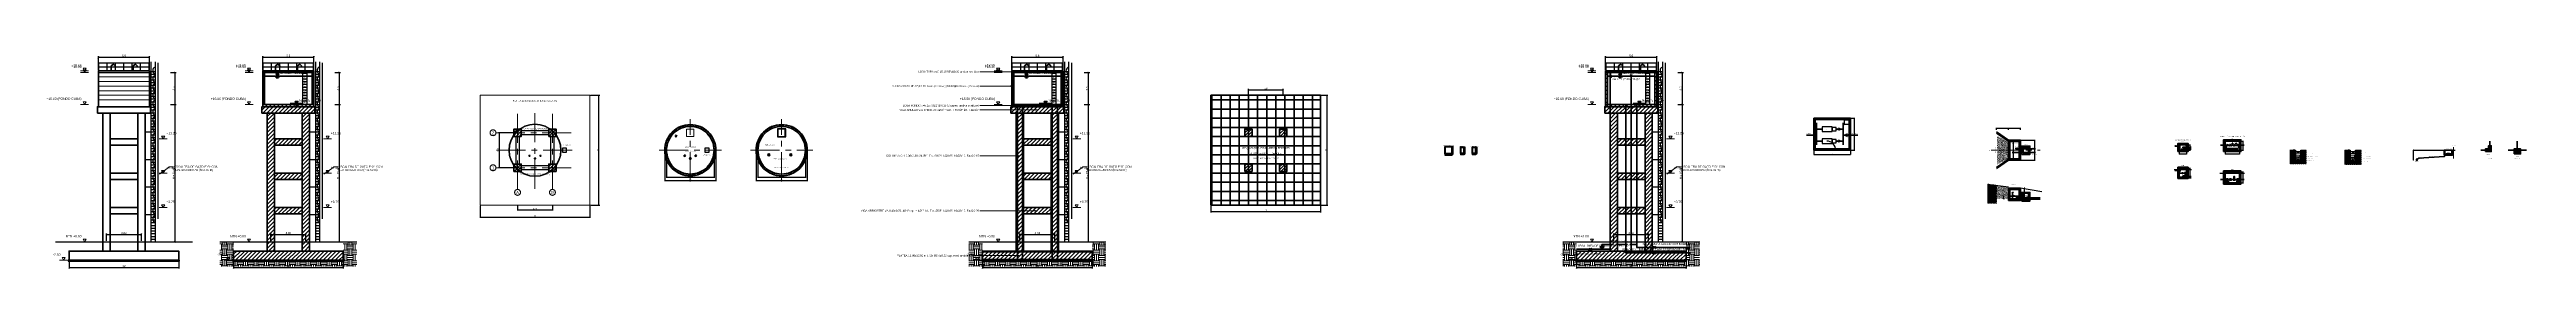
# Model space of a CAD drawing. Header units: metres. Extents: x 295850 to 310263, y 8095845 to 8104014.
# Drawn here: x 309991.9 to 310263, y 8099997.1 to 8100020.5 of the extents above.
import ezdxf
from ezdxf.enums import TextEntityAlignment as Align

# ---------------------------------------------------------------- set-up
doc = ezdxf.new("R2010")
doc.units = ezdxf.units.M
doc.linetypes.add('CENTER', pattern=[5.08, 3.175, -0.635, 0.635, -0.635])
doc.linetypes.add('DASHED', pattern=[1.524, 1.27, -0.254])
for name, color, linetype, lineweight in [('DET-ACERO', 1, 'Continuous', 35), ('DET-CONCRETO', 7, 'Continuous', 35), ('DET-COTAS', 3, 'Continuous', 13), ('DET-EJES', 1, 'CENTER', 13), ('DET-HATCH', 8, 'Continuous', 9), ('DET-LINEA', 7, 'Continuous', 25), ('DET-OCULTO', 8, 'Continuous', 18), ('DET-TERRENO', 32, 'Continuous', 25), ('DET-TITULO', 7, 'Continuous', 25), ('DET-TUB', 5, 'Continuous', 35), ('DET-TXT', 7, 'Continuous', 18)]:
    doc.layers.add(name, color=color, linetype=linetype, lineweight=lineweight)
doc.styles.add('ARIAL', font='arial.ttf')
doc.styles.add('ARIAL-B', font='arialbd.ttf')
doc.dimstyles.new('COTA_100', dxfattribs={"dimscale": 0.1, "dimtxt": 2.2, "dimasz": 2, "dimexe": 1.2, "dimexo": 1, "dimgap": 0.6, "dimtad": 1, "dimdsep": 46, "dimtxsty": 'ARIAL', "dimblk": 'ARCHTICK', "dimcen": 2.5, "dimclrd": 3, "dimclre": 3, "dimclrt": 7, "dimazin": 3, "dimtfac": 1, "dimtmove": 0, "dimatfit": 3, "dimarcsym": 0})
doc.dimstyles.new('COTA_20', dxfattribs={"dimscale": 0.02, "dimtxt": 2.2, "dimasz": 2, "dimexe": 1.2, "dimexo": 1, "dimgap": 0.6, "dimtad": 1, "dimdsep": 46, "dimtxsty": 'ARIAL', "dimblk": 'ARCHTICK', "dimcen": 2.5, "dimclrd": 3, "dimclre": 3, "dimclrt": 7, "dimazin": 3, "dimtfac": 1, "dimtmove": 0, "dimatfit": 3, "dimarcsym": 0})
doc.dimstyles.new('COTA_25', dxfattribs={"dimscale": 0.025, "dimtxt": 2.2, "dimasz": 2, "dimexe": 1.2, "dimexo": 1, "dimgap": 0.6, "dimtad": 1, "dimdsep": 46, "dimtxsty": 'ARIAL', "dimblk": 'ARCHTICK', "dimcen": 2.5, "dimclrd": 3, "dimclre": 3, "dimclrt": 7, "dimazin": 3, "dimtfac": 1, "dimtmove": 0, "dimatfit": 3, "dimarcsym": 0})
doc.dimstyles.new('COTA_50', dxfattribs={"dimscale": 0.05, "dimtxt": 2.2, "dimasz": 2, "dimexe": 1.2, "dimexo": 1, "dimgap": 0.6, "dimtad": 1, "dimdsep": 46, "dimtxsty": 'ARIAL', "dimblk": 'ARCHTICK', "dimcen": 2.5, "dimclrd": 3, "dimclre": 3, "dimclrt": 7, "dimazin": 3, "dimtfac": 1, "dimtmove": 0, "dimatfit": 3, "dimarcsym": 0})
doc.dimstyles.new('COTA_75', dxfattribs={"dimscale": 0.075, "dimtxt": 2.2, "dimasz": 2, "dimexe": 1.2, "dimexo": 1, "dimgap": 0.6, "dimtad": 1, "dimdsep": 46, "dimtxsty": 'ARIAL', "dimblk": 'ARCHTICK', "dimcen": 2.5, "dimclrd": 3, "dimclre": 3, "dimclrt": 7, "dimazin": 3, "dimtfac": 1, "dimtmove": 0, "dimatfit": 3, "dimarcsym": 0})

# ---------------------------------------------------------------- blocks, each defined once
blk = doc.blocks.new('_ARCHTICK')
at = {"color": 0, "linetype": 'ByBlock', "const_width": 0.15}
blk.add_lwpolyline([(-0.5, -0.5), (0.5, 0.5)], dxfattribs=at)
blk = doc.blocks.new('DET_ANCLAJE_CODO')
at = {"layer": 'DET-HATCH'}
h = blk.add_hatch(dxfattribs=at)
h.set_pattern_fill('ANSI31', scale=0.0194015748)
h.paths.add_polyline_path([(310258.5, 8100009.85), (310259.15, 8100009.85), (310259.15, 8100010.5), (310258.85, 8100010.5), (310258.85, 8100010.15), (310258.5, 8100010.15)])
at = {"layer": 'DET-CONCRETO'}
blk.add_lwpolyline([(310258.5, 8100009.85), (310259.15, 8100009.85), (310259.15, 8100010.5), (310258.85, 8100010.5), (310258.85, 8100010.15), (310258.5, 8100010.15)], close=True, dxfattribs=at)
at = {"layer": 'DET-TUB'}
for p, q in [((310258, 8100010), (310259, 8100010)), ((310259, 8100010), (310259, 8100011))]:
    blk.add_line(p, q, dxfattribs=at)
at = {"layer": 'DET-TXT', "width": 0.9}
for s, height, style, p in [('DADO CODO', 0.0464, 'ARIAL-B', (310258.8, 8100009.55)), ("CONCRETO f'c=140 kg/cm²", 0.0348, 'ARIAL', (310259, 8100009.15))]:
    blk.add_text(s, height=height, dxfattribs=dict(at, style=style)).set_placement(p, align=Align.MIDDLE_CENTER)
blk = doc.blocks.new('DET_ANCLAJE_TEE')
at = {"layer": 'DET-HATCH'}
h = blk.add_hatch(dxfattribs=at)
h.set_pattern_fill('ANSI31', scale=0.0194015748)
h.paths.add_polyline_path([(310261.65, 8100009.6), (310262.35, 8100009.6), (310262.35, 8100010.15), (310261.65, 8100010.15)])
at = {"layer": 'DET-CONCRETO'}
blk.add_lwpolyline([(310261.65, 8100009.6), (310262.35, 8100009.6), (310262.35, 8100010.15), (310261.65, 8100010.15)], close=True, dxfattribs=at)
at = {"layer": 'DET-TUB'}
for p, q in [((310261, 8100010), (310263, 8100010)), ((310262, 8100010), (310262, 8100011))]:
    blk.add_line(p, q, dxfattribs=at)
at = {"layer": 'DET-TXT', "width": 0.9}
for s, height, style, p in [('DADO TEE', 0.0464, 'ARIAL-B', (310262, 8100009.35)), ("CONCRETO f'c=140 kg/cm²", 0.0348, 'ARIAL', (310262, 8100009.15))]:
    blk.add_text(s, height=height, dxfattribs=dict(at, style=style)).set_placement(p, align=Align.MIDDLE_CENTER)
blk = doc.blocks.new('DET_TANQUE_ELEV')
at = {"layer": 'DET-TXT'}
h = blk.add_hatch(color=256, dxfattribs=at)
h.dxf.hatch_style = 1
h.paths.add_polyline_path([(310003.9, 8100007.4), (310004.2254, 8100007.5205), (310004.1149, 8100007.6725)])
at = {"layer": 'DET-CONCRETO'}
for points in [[(309997.2, 8100014.75), (310002.8, 8100014.75), (310002.8, 8100018.65), (309997.2, 8100018.65)], [(309997.1, 8100014.05), (310002.9, 8100014.05), (310002.9, 8100014.75), (309997.1, 8100014.75)], [(309997.69, 8099999), (309998.49, 8099999), (309998.49, 8100014.05), (309997.69, 8100014.05)], [(310001.51, 8099999), (310002.31, 8099999), (310002.31, 8100014.05), (310001.51, 8100014.05)], [(309998.49, 8100010.55), (310001.51, 8100010.55), (310001.51, 8100011.25), (309998.49, 8100011.25)], [(309998.49, 8100006.8), (310001.51, 8100006.8), (310001.51, 8100007.5), (309998.49, 8100007.5)], [(309998.49, 8100003.05), (310001.51, 8100003.05), (310001.51, 8100003.75), (309998.49, 8100003.75)], [(309994, 8099998), (310006, 8099998), (310006, 8099999), (309994, 8099999)]]:
    blk.add_lwpolyline(points, close=True, dxfattribs=at)
at = {"layer": 'DET-COTAS'}
for p, q in [((309995.265, 8100018.65), (309996.135, 8100018.65)), ((309995.265, 8100018.5), (309996.135, 8100018.5)), ((309995.265, 8100015), (309996.135, 8100015)), ((310003.865, 8100011.25), (310004.735, 8100011.25)), ((310003.865, 8100007.5), (310004.735, 8100007.5)), ((310003.865, 8100003.75), (310004.735, 8100003.75)), ((309995.265, 8100000), (309996.135, 8100000)), ((309992.965, 8099998), (309993.835, 8099998))]:
    blk.add_line(p, q, dxfattribs=at)
for points in [[(309995.7, 8100018.65), (309995.526, 8100018.94), (309995.874, 8100018.94), (309995.7, 8100018.65)], [(309995.7, 8100018.5), (309995.526, 8100018.79), (309995.874, 8100018.79), (309995.7, 8100018.5)], [(309995.7, 8100015), (309995.526, 8100015.29), (309995.874, 8100015.29), (309995.7, 8100015)], [(310004.3, 8100011.25), (310004.126, 8100011.54), (310004.474, 8100011.54), (310004.3, 8100011.25)], [(310004.3, 8100007.5), (310004.126, 8100007.79), (310004.474, 8100007.79), (310004.3, 8100007.5)], [(310004.3, 8100003.75), (310004.126, 8100004.04), (310004.474, 8100004.04), (310004.3, 8100003.75)], [(309995.7, 8100000), (309995.526, 8100000.29), (309995.874, 8100000.29), (309995.7, 8100000)], [(309993.4, 8099998), (309993.226, 8099998.29), (309993.574, 8099998.29), (309993.4, 8099998)]]:
    blk.add_lwpolyline(points, dxfattribs=at)
at = {"layer": 'DET-LINEA'}
for p, q in [((309997.2, 8100018.5), (310002.8, 8100018.5)), ((309997.25, 8100018.65), (309997.25, 8100019.55)), ((309997.25, 8100019.55), (310002.75, 8100019.55)), ((309997.25, 8100019.1), (310002.75, 8100019.1)), ((309998.1667, 8100018.65), (309998.1667, 8100019.55)), ((309999.0833, 8100018.65), (309999.0833, 8100019.55)), ((310000, 8100018.65), (310000, 8100019.55)), ((310000.9167, 8100018.65), (310000.9167, 8100019.55)), ((310001.8333, 8100018.65), (310001.8333, 8100019.55)), ((310002.75, 8100018.65), (310002.75, 8100019.55)), ((310003, 8100000), (310003, 8100019.65)), ((310003, 8100018.6), (310003.45, 8100018.6)), ((310003, 8100018.3), (310003.45, 8100018.3)), ((310003, 8100018), (310003.45, 8100018)), ((310003, 8100017.7), (310003.45, 8100017.7)), ((310003, 8100017.4), (310003.45, 8100017.4)), ((310003.45, 8100000), (310003.45, 8100019.65)), ((310003.75, 8100002.5), (310003.75, 8100019.55)), ((309997.2, 8100014.75), (310002.8, 8100014.75)), ((310003, 8100017.1), (310003.45, 8100017.1)), ((310003, 8100016.8), (310003.45, 8100016.8)), ((310003, 8100016.5), (310003.45, 8100016.5)), ((310003, 8100016.2), (310003.45, 8100016.2)), ((310003, 8100015.9), (310003.45, 8100015.9)), ((310003, 8100015.6), (310003.45, 8100015.6)), ((310003, 8100015.3), (310003.45, 8100015.3)), ((310003, 8100015), (310003.45, 8100015)), ((310003, 8100014.7), (310003.45, 8100014.7)), ((310002.31, 8100012), (310003, 8100012)), ((310003, 8100014.4), (310003.45, 8100014.4)), ((310003, 8100014.1), (310003.45, 8100014.1)), ((310003, 8100013.8), (310003.45, 8100013.8)), ((310003, 8100013.5), (310003.45, 8100013.5)), ((310003, 8100013.2), (310003.45, 8100013.2)), ((310003, 8100012.9), (310003.45, 8100012.9)), ((310003, 8100012.6), (310003.45, 8100012.6)), ((310003, 8100012.3), (310003.45, 8100012.3)), ((310003, 8100012), (310003.45, 8100012)), ((310003, 8100011.7), (310003.45, 8100011.7)), ((310003, 8100011.4), (310003.45, 8100011.4)), ((310003, 8100011.1), (310003.45, 8100011.1)), ((310003, 8100010.8), (310003.45, 8100010.8)), ((310003, 8100010.5), (310003.45, 8100010.5)), ((310003, 8100010.2), (310003.45, 8100010.2)), ((310003, 8100009.9), (310003.45, 8100009.9)), ((310003, 8100009.6), (310003.45, 8100009.6)), ((310003, 8100009.3), (310003.45, 8100009.3)), ((310002.31, 8100009), (310003, 8100009)), ((310003, 8100009), (310003.45, 8100009)), ((310003, 8100008.7), (310003.45, 8100008.7)), ((310003, 8100008.4), (310003.45, 8100008.4)), ((310003, 8100008.1), (310003.45, 8100008.1)), ((310003, 8100007.8), (310003.45, 8100007.8)), ((310003, 8100007.5), (310003.45, 8100007.5)), ((310003, 8100007.2), (310003.45, 8100007.2)), ((310003, 8100006.9), (310003.45, 8100006.9)), ((310003, 8100006.6), (310003.45, 8100006.6)), ((310002.31, 8100006), (310003, 8100006)), ((310003, 8100006.3), (310003.45, 8100006.3)), ((310003, 8100006), (310003.45, 8100006)), ((310003, 8100005.7), (310003.45, 8100005.7)), ((310003, 8100005.4), (310003.45, 8100005.4)), ((310003, 8100005.1), (310003.45, 8100005.1)), ((310003, 8100004.8), (310003.45, 8100004.8)), ((310003, 8100004.5), (310003.45, 8100004.5)), ((310003, 8100004.2), (310003.45, 8100004.2)), ((310003, 8100003.9), (310003.45, 8100003.9)), ((310002.31, 8100003), (310003, 8100003)), ((310003, 8100003.6), (310003.45, 8100003.6)), ((310003, 8100003.3), (310003.45, 8100003.3)), ((310003, 8100003), (310003.45, 8100003)), ((310003, 8100002.7), (310003.45, 8100002.7)), ((310003, 8100002.4), (310003.45, 8100002.4)), ((310003, 8100002.1), (310003.45, 8100002.1)), ((310003, 8100001.8), (310003.45, 8100001.8)), ((310003, 8100001.5), (310003.45, 8100001.5)), ((310003, 8100001.2), (310003.45, 8100001.2)), ((310003, 8100000.9), (310003.45, 8100000.9)), ((310003, 8100000.6), (310003.45, 8100000.6)), ((310003, 8100000.3), (310003.45, 8100000.3))]:
    blk.add_line(p, q, dxfattribs=at)
blk.add_lwpolyline([(309993.9, 8099997.9), (310006.1, 8099997.9), (310006.1, 8099998), (309993.9, 8099998)], close=True, dxfattribs=at)
for centre in [(310003.575, 8100018.7), (310003.575, 8100017.8), (310003.575, 8100016.9), (310003.575, 8100016), (310003.575, 8100015.1), (310003.575, 8100014.2), (310003.575, 8100013.3), (310003.575, 8100012.4), (310003.575, 8100011.5), (310003.575, 8100010.6), (310003.575, 8100009.7), (310003.575, 8100008.8), (310003.575, 8100007.9), (310003.575, 8100007), (310003.575, 8100006.1), (310003.575, 8100005.2), (310003.575, 8100004.3), (310003.575, 8100003.4), (310003.575, 8100002.5)]:
    blk.add_arc(centre, 0.42, 120, 240, dxfattribs=at)
at = {"layer": 'DET-OCULTO'}
for p, q in [((309997.2, 8100018), (310002.8, 8100018)), ((309997.2, 8100017.5), (310002.8, 8100017.5)), ((309997.2, 8100017), (310002.8, 8100017)), ((309997.2, 8100016.5), (310002.8, 8100016.5)), ((309997.2, 8100016), (310002.8, 8100016)), ((309997.2, 8100015.5), (310002.8, 8100015.5))]:
    blk.add_line(p, q, dxfattribs=at)
at = {"layer": 'DET-TERRENO'}
blk.add_line((309992.5, 8100000), (310007.5, 8100000), dxfattribs=at)
at = {"layer": 'DET-TUB'}
for points in [[(309998.6, 8100018.65), (309998.6, 8100019.2), (309998.85, 8100019.4), (309999.05, 8100019.2), (309999.05, 8100019.05)], [(310001, 8100018.65), (310001, 8100019.2), (310001.25, 8100019.4), (310001.45, 8100019.2), (310001.45, 8100019.05)]]:
    blk.add_lwpolyline(points, dxfattribs=at)
at = {"layer": 'DET-TXT'}
blk.add_lwpolyline([(310003.9, 8100007.4), (310005, 8100008.2), (310005.4, 8100008.2)], dxfattribs=at)
at = {"layer": 'DET-COTAS', "style": 'ARIAL', "width": 0.9}
for s, p in [('+18.65', (309995.352, 8100019.056)), ('+18.50', (309995.352, 8100018.906)), ('+15.00 (FONDO CUBA)', (309995.352, 8100015.406)), ('-2.00', (309993.052, 8099998.406)), ('NTN ±0.00', (309995.352, 8100000.406))]:
    blk.add_text(s, height=0.261, dxfattribs=at).set_placement(p, align=Align.BOTTOM_RIGHT)
for s, p in [('+11.25', (310004.648, 8100011.656)), ('+7.50', (310004.648, 8100007.906)), ('+3.75', (310004.648, 8100004.156))]:
    blk.add_text(s, height=0.261, dxfattribs=at).set_placement(p, align=Align.BOTTOM_LEFT)
at = {"layer": 'DET-TXT', "style": 'ARIAL', "width": 0.9}
for s, p in [('GUARDACUERPO (h>2.50 m)', (310005.4, 8100007.85)), ('ESCALERA DE GATO F°G° CON', (310005.4928, 8100008.2))]:
    blk.add_text(s, height=0.232, dxfattribs=at).set_placement(p, align=Align.MIDDLE_LEFT)
at = {"layer": 'DET-COTAS'}
for base, p1, p2 in [((309997.2, 8100020.15), (309997.2, 8100018.65), (310002.8, 8100018.65)), ((309998.09, 8100000.8), (309998.09, 8100000), (310001.91, 8100000)), ((309994, 8099997.2), (309994, 8099998), (310006, 8099998))]:
    blk.add_linear_dim(base=base, p1=p1, p2=p2, dimstyle='COTA_100', dxfattribs=at).render()
blk.add_linear_dim(base=(310005.6, 8100015), p1=(310005, 8100015), p2=(310005, 8100018.5), angle=90, dimstyle='COTA_100', dxfattribs=at).render()
blk.add_linear_dim(base=(310005.6, 8100000), p1=(310005, 8100000), p2=(310005, 8100015), angle=90, text='H = 15.00', dimstyle='COTA_100', dxfattribs=at).render()
blk = doc.blocks.new('DET_TANQUE_CORTE')
at = {"layer": 'DET-HATCH'}
h = blk.add_hatch(dxfattribs=at)
h.set_pattern_fill('ANSI31', scale=0.097007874)
h.paths.add_polyline_path([(310015.2, 8100018.5), (310020.8, 8100018.5), (310020.8, 8100018.65), (310015.2, 8100018.65)])
h = blk.add_hatch(dxfattribs=at)
h.set_pattern_fill('ANSI31', scale=0.097007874)
h.paths.add_polyline_path([(310015.2, 8100015), (310015.4, 8100015), (310015.4, 8100018.5), (310015.2, 8100018.5)])
h = blk.add_hatch(dxfattribs=at)
h.set_pattern_fill('ANSI31', scale=0.097007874)
h.paths.add_polyline_path([(310020.6, 8100015), (310020.8, 8100015), (310020.8, 8100018.5), (310020.6, 8100018.5)])
h = blk.add_hatch(dxfattribs=at)
h.set_pattern_fill('ANSI31', scale=0.097007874)
h.paths.add_polyline_path([(310015.1, 8100014.05), (310020.9, 8100014.05), (310020.9, 8100014.75), (310015.1, 8100014.75)])
h = blk.add_hatch(dxfattribs=at)
h.set_pattern_fill('ANSI31', scale=0.097007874)
h.paths.add_polyline_path([(310015.2, 8100014.75), (310020.8, 8100014.75), (310020.8, 8100015), (310015.2, 8100015)])
h = blk.add_hatch(dxfattribs=at)
h.set_pattern_fill('ANSI31', scale=0.097007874)
h.paths.add_polyline_path([(310015.69, 8099999), (310016.49, 8099999), (310016.49, 8100014.05), (310015.69, 8100014.05)])
h = blk.add_hatch(dxfattribs=at)
h.set_pattern_fill('ANSI31', scale=0.097007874)
h.paths.add_polyline_path([(310019.51, 8099999), (310020.31, 8099999), (310020.31, 8100014.05), (310019.51, 8100014.05)])
h = blk.add_hatch(dxfattribs=at)
h.set_pattern_fill('ANSI31', scale=0.097007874)
h.paths.add_polyline_path([(310016.49, 8100010.55), (310019.51, 8100010.55), (310019.51, 8100011.25), (310016.49, 8100011.25)])
h = blk.add_hatch(dxfattribs=at)
h.set_pattern_fill('ANSI31', scale=0.097007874)
h.paths.add_polyline_path([(310016.49, 8100006.8), (310019.51, 8100006.8), (310019.51, 8100007.5), (310016.49, 8100007.5)])
h = blk.add_hatch(dxfattribs=at)
h.set_pattern_fill('ANSI31', scale=0.097007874)
h.paths.add_polyline_path([(310016.49, 8100003.05), (310019.51, 8100003.05), (310019.51, 8100003.75), (310016.49, 8100003.75)])
h = blk.add_hatch(dxfattribs=at)
h.set_pattern_fill('EARTH', scale=0.09)
h.paths.add_polyline_path([(310010.5, 8100000), (310012, 8100000), (310012, 8099997.9), (310024, 8099997.9), (310024, 8100000), (310025.5, 8100000), (310025.5, 8099997.3), (310010.5, 8099997.3)])
h = blk.add_hatch(dxfattribs=at)
h.set_pattern_fill('ANSI31', scale=0.097007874)
h.paths.add_polyline_path([(310012, 8099998), (310024, 8099998), (310024, 8099999), (310012, 8099999)])
at = {"layer": 'DET-TXT'}
h = blk.add_hatch(color=256, dxfattribs=at)
h.dxf.hatch_style = 1
h.paths.add_polyline_path([(310021.9, 8100007.4), (310022.2254, 8100007.5205), (310022.1149, 8100007.6725)])
at = {"layer": 'DET-CONCRETO'}
for points in [[(310015.2, 8100018.5), (310020.8, 8100018.5), (310020.8, 8100018.65), (310015.2, 8100018.65)], [(310015.2, 8100015), (310015.4, 8100015), (310015.4, 8100018.5), (310015.2, 8100018.5)], [(310020.6, 8100015), (310020.8, 8100015), (310020.8, 8100018.5), (310020.6, 8100018.5)], [(310015.1, 8100014.05), (310020.9, 8100014.05), (310020.9, 8100014.75), (310015.1, 8100014.75)], [(310015.2, 8100014.75), (310020.8, 8100014.75), (310020.8, 8100015), (310015.2, 8100015)], [(310015.69, 8099999), (310016.49, 8099999), (310016.49, 8100014.05), (310015.69, 8100014.05)], [(310019.51, 8099999), (310020.31, 8099999), (310020.31, 8100014.05), (310019.51, 8100014.05)], [(310016.49, 8100010.55), (310019.51, 8100010.55), (310019.51, 8100011.25), (310016.49, 8100011.25)], [(310016.49, 8100006.8), (310019.51, 8100006.8), (310019.51, 8100007.5), (310016.49, 8100007.5)], [(310016.49, 8100003.05), (310019.51, 8100003.05), (310019.51, 8100003.75), (310016.49, 8100003.75)], [(310012, 8099998), (310024, 8099998), (310024, 8099999), (310012, 8099999)]]:
    blk.add_lwpolyline(points, close=True, dxfattribs=at)
at = {"layer": 'DET-COTAS'}
for p, q in [((310013.265, 8100018.65), (310014.135, 8100018.65)), ((310013.265, 8100018.5), (310014.135, 8100018.5)), ((310013.265, 8100015), (310014.135, 8100015)), ((310021.865, 8100011.25), (310022.735, 8100011.25)), ((310021.865, 8100007.5), (310022.735, 8100007.5)), ((310021.865, 8100003.75), (310022.735, 8100003.75)), ((310013.265, 8100000), (310014.135, 8100000)), ((310010.965, 8099998), (310011.835, 8099998))]:
    blk.add_line(p, q, dxfattribs=at)
for points in [[(310013.7, 8100018.65), (310013.526, 8100018.94), (310013.874, 8100018.94), (310013.7, 8100018.65)], [(310013.7, 8100018.5), (310013.526, 8100018.79), (310013.874, 8100018.79), (310013.7, 8100018.5)], [(310013.7, 8100015), (310013.526, 8100015.29), (310013.874, 8100015.29), (310013.7, 8100015)], [(310022.3, 8100011.25), (310022.126, 8100011.54), (310022.474, 8100011.54), (310022.3, 8100011.25)], [(310022.3, 8100007.5), (310022.126, 8100007.79), (310022.474, 8100007.79), (310022.3, 8100007.5)], [(310022.3, 8100003.75), (310022.126, 8100004.04), (310022.474, 8100004.04), (310022.3, 8100003.75)], [(310013.7, 8100000), (310013.526, 8100000.29), (310013.874, 8100000.29), (310013.7, 8100000)], [(310011.4, 8099998), (310011.226, 8099998.29), (310011.574, 8099998.29), (310011.4, 8099998)]]:
    blk.add_lwpolyline(points, dxfattribs=at)
at = {"layer": 'DET-LINEA'}
for p, q in [((310015.25, 8100018.65), (310015.25, 8100019.55)), ((310015.25, 8100019.55), (310020.75, 8100019.55)), ((310015.25, 8100019.1), (310020.75, 8100019.1)), ((310016.1667, 8100018.65), (310016.1667, 8100019.55)), ((310017.0833, 8100018.65), (310017.0833, 8100019.55)), ((310018, 8100018.65), (310018, 8100019.55)), ((310018.9167, 8100018.65), (310018.9167, 8100019.55)), ((310019.6, 8100015.1), (310019.6, 8100018.45)), ((310019.6, 8100018.4), (310020.05, 8100018.4)), ((310019.6, 8100018.1), (310020.05, 8100018.1)), ((310019.6, 8100017.8), (310020.05, 8100017.8)), ((310019.6, 8100017.5), (310020.05, 8100017.5)), ((310019.8333, 8100018.65), (310019.8333, 8100019.55)), ((310020.05, 8100015.1), (310020.05, 8100018.45)), ((310020.75, 8100018.65), (310020.75, 8100019.55)), ((310021, 8100000), (310021, 8100019.65)), ((310021, 8100018.6), (310021.45, 8100018.6)), ((310021, 8100018.3), (310021.45, 8100018.3)), ((310021, 8100018), (310021.45, 8100018)), ((310021, 8100017.7), (310021.45, 8100017.7)), ((310021, 8100017.4), (310021.45, 8100017.4)), ((310021.45, 8100000), (310021.45, 8100019.65)), ((310021.75, 8100002.5), (310021.75, 8100019.55)), ((310019.6, 8100017.2), (310020.05, 8100017.2)), ((310019.6, 8100016.9), (310020.05, 8100016.9)), ((310019.6, 8100016.6), (310020.05, 8100016.6)), ((310019.6, 8100016.3), (310020.05, 8100016.3)), ((310019.6, 8100016), (310020.05, 8100016)), ((310019.6, 8100015.7), (310020.05, 8100015.7)), ((310019.6, 8100015.4), (310020.05, 8100015.4)), ((310021, 8100017.1), (310021.45, 8100017.1)), ((310021, 8100016.8), (310021.45, 8100016.8)), ((310021, 8100016.5), (310021.45, 8100016.5)), ((310021, 8100016.2), (310021.45, 8100016.2)), ((310021, 8100015.9), (310021.45, 8100015.9)), ((310021, 8100015.6), (310021.45, 8100015.6)), ((310021, 8100015.3), (310021.45, 8100015.3)), ((310021, 8100015), (310021.45, 8100015)), ((310021, 8100014.7), (310021.45, 8100014.7)), ((310020.31, 8100012), (310021, 8100012)), ((310021, 8100014.4), (310021.45, 8100014.4)), ((310021, 8100014.1), (310021.45, 8100014.1)), ((310021, 8100013.8), (310021.45, 8100013.8)), ((310021, 8100013.5), (310021.45, 8100013.5)), ((310021, 8100013.2), (310021.45, 8100013.2)), ((310021, 8100012.9), (310021.45, 8100012.9)), ((310021, 8100012.6), (310021.45, 8100012.6)), ((310021, 8100012.3), (310021.45, 8100012.3)), ((310021, 8100012), (310021.45, 8100012)), ((310021, 8100011.7), (310021.45, 8100011.7)), ((310021, 8100011.4), (310021.45, 8100011.4)), ((310021, 8100011.1), (310021.45, 8100011.1)), ((310021, 8100010.8), (310021.45, 8100010.8)), ((310021, 8100010.5), (310021.45, 8100010.5)), ((310021, 8100010.2), (310021.45, 8100010.2)), ((310021, 8100009.9), (310021.45, 8100009.9)), ((310021, 8100009.6), (310021.45, 8100009.6)), ((310021, 8100009.3), (310021.45, 8100009.3)), ((310020.31, 8100009), (310021, 8100009)), ((310021, 8100009), (310021.45, 8100009)), ((310021, 8100008.7), (310021.45, 8100008.7)), ((310021, 8100008.4), (310021.45, 8100008.4)), ((310021, 8100008.1), (310021.45, 8100008.1)), ((310021, 8100007.8), (310021.45, 8100007.8)), ((310021, 8100007.5), (310021.45, 8100007.5)), ((310021, 8100007.2), (310021.45, 8100007.2)), ((310021, 8100006.9), (310021.45, 8100006.9)), ((310021, 8100006.6), (310021.45, 8100006.6)), ((310020.31, 8100006), (310021, 8100006)), ((310021, 8100006.3), (310021.45, 8100006.3)), ((310021, 8100006), (310021.45, 8100006)), ((310021, 8100005.7), (310021.45, 8100005.7)), ((310021, 8100005.4), (310021.45, 8100005.4)), ((310021, 8100005.1), (310021.45, 8100005.1)), ((310021, 8100004.8), (310021.45, 8100004.8)), ((310021, 8100004.5), (310021.45, 8100004.5)), ((310021, 8100004.2), (310021.45, 8100004.2)), ((310021, 8100003.9), (310021.45, 8100003.9)), ((310020.31, 8100003), (310021, 8100003)), ((310021, 8100003.6), (310021.45, 8100003.6)), ((310021, 8100003.3), (310021.45, 8100003.3)), ((310021, 8100003), (310021.45, 8100003)), ((310021, 8100002.7), (310021.45, 8100002.7)), ((310021, 8100002.4), (310021.45, 8100002.4)), ((310021, 8100002.1), (310021.45, 8100002.1)), ((310021, 8100001.8), (310021.45, 8100001.8)), ((310021, 8100001.5), (310021.45, 8100001.5)), ((310021, 8100001.2), (310021.45, 8100001.2)), ((310021, 8100000.9), (310021.45, 8100000.9)), ((310021, 8100000.6), (310021.45, 8100000.6)), ((310021, 8100000.3), (310021.45, 8100000.3))]:
    blk.add_line(p, q, dxfattribs=at)
blk.add_lwpolyline([(310017.6, 8100018.5), (310017.6, 8100018.65), (310018.4, 8100018.65), (310018.4, 8100018.5)], dxfattribs=at)
blk.add_lwpolyline([(310011.9, 8099997.9), (310024.1, 8099997.9), (310024.1, 8099998), (310011.9, 8099998)], close=True, dxfattribs=at)
for centre in [(310021.575, 8100018.7), (310021.575, 8100017.8), (310021.575, 8100016.9), (310021.575, 8100016), (310021.575, 8100015.1), (310021.575, 8100014.2), (310021.575, 8100013.3), (310021.575, 8100012.4), (310021.575, 8100011.5), (310021.575, 8100010.6), (310021.575, 8100009.7), (310021.575, 8100008.8), (310021.575, 8100007.9), (310021.575, 8100007), (310021.575, 8100006.1), (310021.575, 8100005.2), (310021.575, 8100004.3), (310021.575, 8100003.4), (310021.575, 8100002.5)]:
    blk.add_arc(centre, 0.42, 120, 240, dxfattribs=at)
at = {"layer": 'DET-TERRENO'}
blk.add_line((310010.5, 8100000), (310025.5, 8100000), dxfattribs=at)
at = {"layer": 'DET-TUB'}
for p, q in [((310015.4, 8100018.1), (310020.6, 8100018.1)), ((310016.104, 8100018.1), (310017.496, 8100018.1)), ((310016.568, 8100017.9985), (310017.032, 8100017.9985)), ((310016.684, 8100017.897), (310016.916, 8100017.897)), ((310018.204, 8100015.1), (310019.596, 8100015.1)), ((310018.668, 8100014.9985), (310019.132, 8100014.9985)), ((310018.784, 8100014.897), (310019.016, 8100014.897))]:
    blk.add_line(p, q, dxfattribs=at)
for points in [[(310016.6, 8100018.65), (310016.6, 8100019.2), (310016.85, 8100019.4), (310017.05, 8100019.2), (310017.05, 8100019.05)], [(310016.8, 8100018.1), (310016.655, 8100018.332), (310016.945, 8100018.332), (310016.8, 8100018.1)], [(310019, 8100018.65), (310019, 8100019.2), (310019.25, 8100019.4), (310019.45, 8100019.2), (310019.45, 8100019.05)], [(310018.9, 8100015.1), (310018.755, 8100015.332), (310019.045, 8100015.332), (310018.9, 8100015.1)]]:
    blk.add_lwpolyline(points, dxfattribs=at)
at = {"layer": 'DET-TXT'}
blk.add_lwpolyline([(310021.9, 8100007.4), (310023, 8100008.2), (310023.4, 8100008.2)], dxfattribs=at)
at = {"layer": 'DET-COTAS', "style": 'ARIAL', "width": 0.9}
for s, p in [('+18.65', (310013.352, 8100019.056)), ('+18.50', (310013.352, 8100018.906)), ('+15.00 (FONDO CUBA)', (310013.352, 8100015.406)), ('-2.00', (310011.052, 8099998.406)), ('NTN ±0.00', (310013.352, 8100000.406))]:
    blk.add_text(s, height=0.261, dxfattribs=at).set_placement(p, align=Align.BOTTOM_RIGHT)
for s, p in [('+11.25', (310022.648, 8100011.656)), ('+7.50', (310022.648, 8100007.906)), ('+3.75', (310022.648, 8100004.156))]:
    blk.add_text(s, height=0.261, dxfattribs=at).set_placement(p, align=Align.BOTTOM_LEFT)
at = {"layer": 'DET-TUB', "style": 'ARIAL', "width": 0.9}
for s, p in [('NA máx. +18.10', (310017.09, 8100018.245)), ('NA mín. +15.10', (310019.19, 8100015.245))]:
    blk.add_text(s, height=0.2465, dxfattribs=at).set_placement(p, align=Align.BOTTOM_LEFT)
at = {"layer": 'DET-TXT', "style": 'ARIAL', "width": 0.9}
blk.add_text('ESCALERA INTERIOR', height=0.203, rotation=90, dxfattribs=at).set_placement((310019.8, 8100016.6), align=Align.MIDDLE_CENTER)
for s, p in [('GUARDACUERPO (h>2.50 m)', (310023.4, 8100007.85)), ('ESCALERA DE GATO F°G° CON', (310023.4928, 8100008.2))]:
    blk.add_text(s, height=0.232, dxfattribs=at).set_placement(p, align=Align.MIDDLE_LEFT)
at = {"layer": 'DET-COTAS'}
for base, p1, p2 in [((310015.2, 8100020.15), (310015.2, 8100018.65), (310020.8, 8100018.65)), ((310016.09, 8100000.8), (310016.09, 8100000), (310019.91, 8100000)), ((310012, 8099997.2), (310012, 8099998), (310024, 8099998))]:
    blk.add_linear_dim(base=base, p1=p1, p2=p2, dimstyle='COTA_100', dxfattribs=at).render()
blk.add_linear_dim(base=(310023.6, 8100015), p1=(310023, 8100015), p2=(310023, 8100018.5), angle=90, dimstyle='COTA_100', dxfattribs=at).render()
blk.add_linear_dim(base=(310023.6, 8100000), p1=(310023, 8100000), p2=(310023, 8100015), angle=90, text='H = 15.00', dimstyle='COTA_100', dxfattribs=at).render()
blk = doc.blocks.new('DET_TANQUE_PLANTA_BASE')
at = {"layer": 'DET-HATCH'}
h = blk.add_hatch(dxfattribs=at)
h.set_pattern_fill('ANSI31', scale=0.07275590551)
h.paths.add_polyline_path([(310042.69, 8100011.51), (310043.49, 8100011.51), (310043.49, 8100012.31), (310042.69, 8100012.31)])
h = blk.add_hatch(dxfattribs=at)
h.set_pattern_fill('ANSI31', scale=0.07275590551)
h.paths.add_polyline_path([(310046.51, 8100011.51), (310047.31, 8100011.51), (310047.31, 8100012.31), (310046.51, 8100012.31)])
h = blk.add_hatch(dxfattribs=at)
h.set_pattern_fill('ANSI31', scale=0.07275590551)
h.paths.add_polyline_path([(310042.69, 8100007.69), (310043.49, 8100007.69), (310043.49, 8100008.49), (310042.69, 8100008.49)])
h = blk.add_hatch(dxfattribs=at)
h.set_pattern_fill('ANSI31', scale=0.07275590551)
h.paths.add_polyline_path([(310046.51, 8100007.69), (310047.31, 8100007.69), (310047.31, 8100008.49), (310046.51, 8100008.49)])
at = {"layer": 'DET-CONCRETO'}
for points in [[(310042.69, 8100011.51), (310043.49, 8100011.51), (310043.49, 8100012.31), (310042.69, 8100012.31)], [(310046.51, 8100011.51), (310047.31, 8100011.51), (310047.31, 8100012.31), (310046.51, 8100012.31)], [(310042.69, 8100007.69), (310043.49, 8100007.69), (310043.49, 8100008.49), (310042.69, 8100008.49)], [(310046.51, 8100007.69), (310047.31, 8100007.69), (310047.31, 8100008.49), (310046.51, 8100008.49)]]:
    blk.add_lwpolyline(points, close=True, dxfattribs=at)
at = {"layer": 'DET-EJES'}
for p, q in [((310043.09, 8100005.72), (310043.09, 8100014)), ((310045, 8100005.8), (310045, 8100014.2)), ((310046.91, 8100005.72), (310046.91, 8100014)), ((310040.72, 8100011.91), (310049, 8100011.91)), ((310040.8, 8100010), (310049.2, 8100010)), ((310040.72, 8100008.09), (310049, 8100008.09))]:
    blk.add_line(p, q, dxfattribs=at)
for centre in [(310040.4, 8100011.91), (310040.4, 8100008.09), (310043.09, 8100005.4), (310046.91, 8100005.4)]:
    blk.add_circle(centre, 0.32, dxfattribs=at)
at = {"layer": 'DET-LINEA'}
for points in [[(310043.49, 8100011.71), (310046.51, 8100011.71), (310046.51, 8100012.11), (310043.49, 8100012.11)], [(310042.89, 8100008.49), (310043.29, 8100008.49), (310043.29, 8100011.51), (310042.89, 8100011.51)], [(310046.71, 8100008.49), (310047.11, 8100008.49), (310047.11, 8100011.51), (310046.71, 8100011.51)], [(310048, 8100009.775), (310048.45, 8100009.775), (310048.45, 8100010.225), (310048, 8100010.225)], [(310043.49, 8100007.89), (310046.51, 8100007.89), (310046.51, 8100008.29), (310043.49, 8100008.29)]]:
    blk.add_lwpolyline(points, close=True, dxfattribs=at)
at = {"layer": 'DET-OCULTO'}
blk.add_lwpolyline([(310039, 8100004), (310051, 8100004), (310051, 8100016), (310039, 8100016)], close=True, dxfattribs=at)
for radius in [2.875, 2.8]:
    blk.add_circle((310045, 8100010), radius, dxfattribs=at)
at = {"layer": 'DET-TUB'}
for centre in [(310042.69, 8100011.91), (310044.4, 8100009.4), (310045.6, 8100009.4), (310045, 8100009.1)]:
    blk.add_circle(centre, 0.06, dxfattribs=at)
at = {"layer": 'DET-TXT', "style": 'ARIAL', "width": 0.9}
for s, height, p in [('PLATEA 12.00x12.00x1.00 (LÍNEA OCULTA)', 0.174, (310045, 8100015.4)), ('2', 0.32, (310040.4, 8100011.91)), ('VIGA ARRIOSTRE VA 0.40x0.60', 0.14138, (310045, 8100012.36)), ('1', 0.32, (310040.4, 8100008.09)), ('COLUMNA C-1 0.70x0.70 (TÍP.)', 0.16312, (310045, 8100007.4)), ('A', 0.32, (310043.09, 8100005.4)), ('B', 0.32, (310046.91, 8100005.4))]:
    blk.add_text(s, height=height, dxfattribs=at).set_placement(p, align=Align.MIDDLE_CENTER)
blk.add_text('ESC. DE GATO', height=0.15225, dxfattribs=at).set_placement((310048.2, 8100010.45), align=Align.BOTTOM_CENTER)
at = {"layer": 'DET-COTAS'}
for base, p1, p2 in [((310052, 8100004), (310051, 8100004), (310051, 8100016)), ((310041.1, 8100008.09), (310043.09, 8100008.09), (310043.09, 8100011.91))]:
    blk.add_linear_dim(base=base, p1=p1, p2=p2, angle=90, dimstyle='COTA_75', dxfattribs=at).render()
for base, p1, p2 in [((310039, 8100002.7), (310039, 8100004), (310051, 8100004)), ((310043.09, 8100003.5), (310043.09, 8100004), (310046.91, 8100004))]:
    blk.add_linear_dim(base=base, p1=p1, p2=p2, dimstyle='COTA_75', dxfattribs=at).render()
blk = doc.blocks.new('DET_TANQUE_PLANTA_CUBA')
at = {"layer": 'DET-HATCH'}
h = blk.add_hatch(dxfattribs=at)
h.set_pattern_fill('ANSI31', scale=0.048503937)
h.paths.add_polyline_path([(310064.8, 8100010), (310064.787, 8100010.274), (310064.746, 8100010.546), (310064.679, 8100010.813), (310064.587, 8100011.072), (310064.469, 8100011.32), (310064.328, 8100011.556), (310064.164, 8100011.776), (310063.98, 8100011.98), (310063.776, 8100012.164), (310063.556, 8100012.328), (310063.32, 8100012.469), (310063.072, 8100012.587), (310062.813, 8100012.679), (310062.546, 8100012.746), (310062.274, 8100012.787), (310062, 8100012.8), (310061.726, 8100012.787), (310061.454, 8100012.746), (310061.187, 8100012.679), (310060.928, 8100012.587), (310060.68, 8100012.469), (310060.444, 8100012.328), (310060.224, 8100012.164), (310060.02, 8100011.98), (310059.836, 8100011.776), (310059.672, 8100011.556), (310059.531, 8100011.32), (310059.413, 8100011.072), (310059.321, 8100010.813), (310059.254, 8100010.546), (310059.213, 8100010.274), (310059.2, 8100010), (310059.213, 8100009.726), (310059.254, 8100009.454), (310059.321, 8100009.187), (310059.413, 8100008.928), (310059.531, 8100008.68), (310059.672, 8100008.444), (310059.836, 8100008.224), (310060.02, 8100008.02), (310060.224, 8100007.836), (310060.444, 8100007.672), (310060.68, 8100007.531), (310060.928, 8100007.413), (310061.187, 8100007.321), (310061.454, 8100007.254), (310061.726, 8100007.213), (310062, 8100007.2), (310062.274, 8100007.213), (310062.546, 8100007.254), (310062.813, 8100007.321), (310063.072, 8100007.413), (310063.32, 8100007.531), (310063.556, 8100007.672), (310063.776, 8100007.836), (310063.98, 8100008.02), (310064.164, 8100008.224), (310064.328, 8100008.444), (310064.469, 8100008.68), (310064.587, 8100008.928), (310064.679, 8100009.187), (310064.746, 8100009.454), (310064.787, 8100009.726)])
h.paths.add_polyline_path([(310064.6, 8100010), (310064.587, 8100010.255), (310064.55, 8100010.507), (310064.488, 8100010.755), (310064.402, 8100010.995), (310064.293, 8100011.226), (310064.162, 8100011.444), (310064.01, 8100011.649), (310063.838, 8100011.838), (310063.649, 8100012.01), (310063.444, 8100012.162), (310063.226, 8100012.293), (310062.995, 8100012.402), (310062.755, 8100012.488), (310062.507, 8100012.55), (310062.255, 8100012.587), (310062, 8100012.6), (310061.745, 8100012.587), (310061.493, 8100012.55), (310061.245, 8100012.488), (310061.005, 8100012.402), (310060.774, 8100012.293), (310060.556, 8100012.162), (310060.351, 8100012.01), (310060.162, 8100011.838), (310059.99, 8100011.649), (310059.838, 8100011.444), (310059.707, 8100011.226), (310059.598, 8100010.995), (310059.512, 8100010.755), (310059.45, 8100010.507), (310059.413, 8100010.255), (310059.4, 8100010), (310059.413, 8100009.745), (310059.45, 8100009.493), (310059.512, 8100009.245), (310059.598, 8100009.005), (310059.707, 8100008.774), (310059.838, 8100008.556), (310059.99, 8100008.351), (310060.162, 8100008.162), (310060.351, 8100007.99), (310060.556, 8100007.838), (310060.774, 8100007.707), (310061.005, 8100007.598), (310061.245, 8100007.512), (310061.493, 8100007.45), (310061.745, 8100007.413), (310062, 8100007.4), (310062.255, 8100007.413), (310062.507, 8100007.45), (310062.755, 8100007.512), (310062.995, 8100007.598), (310063.226, 8100007.707), (310063.444, 8100007.838), (310063.649, 8100007.99), (310063.838, 8100008.162), (310064.01, 8100008.351), (310064.162, 8100008.556), (310064.293, 8100008.774), (310064.402, 8100009.005), (310064.488, 8100009.245), (310064.55, 8100009.493), (310064.587, 8100009.745)], flags=16)
at = {"layer": 'DET-CONCRETO'}
for points in [[(310064.8, 8100010), (310064.787, 8100010.274), (310064.746, 8100010.546), (310064.679, 8100010.813), (310064.587, 8100011.072), (310064.469, 8100011.32), (310064.328, 8100011.556), (310064.164, 8100011.776), (310063.98, 8100011.98), (310063.776, 8100012.164), (310063.556, 8100012.328), (310063.32, 8100012.469), (310063.072, 8100012.587), (310062.813, 8100012.679), (310062.546, 8100012.746), (310062.274, 8100012.787), (310062, 8100012.8), (310061.726, 8100012.787), (310061.454, 8100012.746), (310061.187, 8100012.679), (310060.928, 8100012.587), (310060.68, 8100012.469), (310060.444, 8100012.328), (310060.224, 8100012.164), (310060.02, 8100011.98), (310059.836, 8100011.776), (310059.672, 8100011.556), (310059.531, 8100011.32), (310059.413, 8100011.072), (310059.321, 8100010.813), (310059.254, 8100010.546), (310059.213, 8100010.274), (310059.2, 8100010), (310059.213, 8100009.726), (310059.254, 8100009.454), (310059.321, 8100009.187), (310059.413, 8100008.928), (310059.531, 8100008.68), (310059.672, 8100008.444), (310059.836, 8100008.224), (310060.02, 8100008.02), (310060.224, 8100007.836), (310060.444, 8100007.672), (310060.68, 8100007.531), (310060.928, 8100007.413), (310061.187, 8100007.321), (310061.454, 8100007.254), (310061.726, 8100007.213), (310062, 8100007.2), (310062.274, 8100007.213), (310062.546, 8100007.254), (310062.813, 8100007.321), (310063.072, 8100007.413), (310063.32, 8100007.531), (310063.556, 8100007.672), (310063.776, 8100007.836), (310063.98, 8100008.02), (310064.164, 8100008.224), (310064.328, 8100008.444), (310064.469, 8100008.68), (310064.587, 8100008.928), (310064.679, 8100009.187), (310064.746, 8100009.454), (310064.787, 8100009.726)], [(310064.6, 8100010), (310064.587, 8100010.255), (310064.55, 8100010.507), (310064.488, 8100010.755), (310064.402, 8100010.995), (310064.293, 8100011.226), (310064.162, 8100011.444), (310064.01, 8100011.649), (310063.838, 8100011.838), (310063.649, 8100012.01), (310063.444, 8100012.162), (310063.226, 8100012.293), (310062.995, 8100012.402), (310062.755, 8100012.488), (310062.507, 8100012.55), (310062.255, 8100012.587), (310062, 8100012.6), (310061.745, 8100012.587), (310061.493, 8100012.55), (310061.245, 8100012.488), (310061.005, 8100012.402), (310060.774, 8100012.293), (310060.556, 8100012.162), (310060.351, 8100012.01), (310060.162, 8100011.838), (310059.99, 8100011.649), (310059.838, 8100011.444), (310059.707, 8100011.226), (310059.598, 8100010.995), (310059.512, 8100010.755), (310059.45, 8100010.507), (310059.413, 8100010.255), (310059.4, 8100010), (310059.413, 8100009.745), (310059.45, 8100009.493), (310059.512, 8100009.245), (310059.598, 8100009.005), (310059.707, 8100008.774), (310059.838, 8100008.556), (310059.99, 8100008.351), (310060.162, 8100008.162), (310060.351, 8100007.99), (310060.556, 8100007.838), (310060.774, 8100007.707), (310061.005, 8100007.598), (310061.245, 8100007.512), (310061.493, 8100007.45), (310061.745, 8100007.413), (310062, 8100007.4), (310062.255, 8100007.413), (310062.507, 8100007.45), (310062.755, 8100007.512), (310062.995, 8100007.598), (310063.226, 8100007.707), (310063.444, 8100007.838), (310063.649, 8100007.99), (310063.838, 8100008.162), (310064.01, 8100008.351), (310064.162, 8100008.556), (310064.293, 8100008.774), (310064.402, 8100009.005), (310064.488, 8100009.245), (310064.55, 8100009.493), (310064.587, 8100009.745)]]:
    blk.add_lwpolyline(points, close=True, dxfattribs=at)
at = {"layer": 'DET-EJES'}
for p, q in [((310062, 8100006.6), (310062, 8100013.4)), ((310058.6, 8100010), (310065.4, 8100010))]:
    blk.add_line(p, q, dxfattribs=at)
at = {"layer": 'DET-LINEA'}
blk.add_lwpolyline([(310063.6, 8100009.775), (310064.05, 8100009.775), (310064.05, 8100010.225), (310063.6, 8100010.225)], close=True, dxfattribs=at)
at = {"layer": 'DET-OCULTO'}
blk.add_lwpolyline([(310061.6, 8100011.5), (310062.4, 8100011.5), (310062.4, 8100012.3), (310061.6, 8100012.3)], close=True, dxfattribs=at)
at = {"layer": 'DET-TUB'}
for centre in [(310060.45, 8100011.55), (310061.4, 8100009.4), (310062.6, 8100009.4), (310062, 8100009.1)]:
    blk.add_circle(centre, 0.08, dxfattribs=at)
at = {"layer": 'DET-TXT', "style": 'ARIAL', "width": 0.9}
for s, p in [('V útil = 65.8 m³', (310062, 8100009.9)), ('Ø int. = 5.20 m', (310062, 8100010.35))]:
    blk.add_text(s, height=0.1305, dxfattribs=at).set_placement(p, align=Align.MIDDLE_CENTER)
blk.add_text('ESCALERA INT.', height=0.087, dxfattribs=at).set_placement((310063.82, 8100009.55), align=Align.TOP_CENTER)
at = {"layer": 'DET-COTAS'}
for base, p1, p2 in [((310059.2, 8100006.7), (310059.2, 8100010), (310064.8, 8100010)), ((310059.4, 8100007.05), (310059.4, 8100010), (310064.6, 8100010))]:
    blk.add_linear_dim(base=base, p1=p1, p2=p2, dimstyle='COTA_50', dxfattribs=at).render()
blk = doc.blocks.new('DET_TANQUE_PLANTA_TECHO')
at = {"layer": 'DET-CONCRETO'}
for points in [[(310074.8, 8100010), (310074.787, 8100010.274), (310074.746, 8100010.546), (310074.679, 8100010.813), (310074.587, 8100011.072), (310074.469, 8100011.32), (310074.328, 8100011.556), (310074.164, 8100011.776), (310073.98, 8100011.98), (310073.776, 8100012.164), (310073.556, 8100012.328), (310073.32, 8100012.469), (310073.072, 8100012.587), (310072.813, 8100012.679), (310072.546, 8100012.746), (310072.274, 8100012.787), (310072, 8100012.8), (310071.726, 8100012.787), (310071.454, 8100012.746), (310071.187, 8100012.679), (310070.928, 8100012.587), (310070.68, 8100012.469), (310070.444, 8100012.328), (310070.224, 8100012.164), (310070.02, 8100011.98), (310069.836, 8100011.776), (310069.672, 8100011.556), (310069.531, 8100011.32), (310069.413, 8100011.072), (310069.321, 8100010.813), (310069.254, 8100010.546), (310069.213, 8100010.274), (310069.2, 8100010), (310069.213, 8100009.726), (310069.254, 8100009.454), (310069.321, 8100009.187), (310069.413, 8100008.928), (310069.531, 8100008.68), (310069.672, 8100008.444), (310069.836, 8100008.224), (310070.02, 8100008.02), (310070.224, 8100007.836), (310070.444, 8100007.672), (310070.68, 8100007.531), (310070.928, 8100007.413), (310071.187, 8100007.321), (310071.454, 8100007.254), (310071.726, 8100007.213), (310072, 8100007.2), (310072.274, 8100007.213), (310072.546, 8100007.254), (310072.813, 8100007.321), (310073.072, 8100007.413), (310073.32, 8100007.531), (310073.556, 8100007.672), (310073.776, 8100007.836), (310073.98, 8100008.02), (310074.164, 8100008.224), (310074.328, 8100008.444), (310074.469, 8100008.68), (310074.587, 8100008.928), (310074.679, 8100009.187), (310074.746, 8100009.454), (310074.787, 8100009.726)], [(310074.6, 8100010), (310074.587, 8100010.255), (310074.55, 8100010.507), (310074.488, 8100010.755), (310074.402, 8100010.995), (310074.293, 8100011.226), (310074.162, 8100011.444), (310074.01, 8100011.649), (310073.838, 8100011.838), (310073.649, 8100012.01), (310073.444, 8100012.162), (310073.226, 8100012.293), (310072.995, 8100012.402), (310072.755, 8100012.488), (310072.507, 8100012.55), (310072.255, 8100012.587), (310072, 8100012.6), (310071.745, 8100012.587), (310071.493, 8100012.55), (310071.245, 8100012.488), (310071.005, 8100012.402), (310070.774, 8100012.293), (310070.556, 8100012.162), (310070.351, 8100012.01), (310070.162, 8100011.838), (310069.99, 8100011.649), (310069.838, 8100011.444), (310069.707, 8100011.226), (310069.598, 8100010.995), (310069.512, 8100010.755), (310069.45, 8100010.507), (310069.413, 8100010.255), (310069.4, 8100010), (310069.413, 8100009.745), (310069.45, 8100009.493), (310069.512, 8100009.245), (310069.598, 8100009.005), (310069.707, 8100008.774), (310069.838, 8100008.556), (310069.99, 8100008.351), (310070.162, 8100008.162), (310070.351, 8100007.99), (310070.556, 8100007.838), (310070.774, 8100007.707), (310071.005, 8100007.598), (310071.245, 8100007.512), (310071.493, 8100007.45), (310071.745, 8100007.413), (310072, 8100007.4), (310072.255, 8100007.413), (310072.507, 8100007.45), (310072.755, 8100007.512), (310072.995, 8100007.598), (310073.226, 8100007.707), (310073.444, 8100007.838), (310073.649, 8100007.99), (310073.838, 8100008.162), (310074.01, 8100008.351), (310074.162, 8100008.556), (310074.293, 8100008.774), (310074.402, 8100009.005), (310074.488, 8100009.245), (310074.55, 8100009.493), (310074.587, 8100009.745)]]:
    blk.add_lwpolyline(points, close=True, dxfattribs=at)
at = {"layer": 'DET-EJES'}
for p, q in [((310072, 8100006.6), (310072, 8100013.4)), ((310068.6, 8100010), (310075.4, 8100010))]:
    blk.add_line(p, q, dxfattribs=at)
at = {"layer": 'DET-LINEA'}
for points in [[(310074.75, 8100010), (310074.737, 8100010.27), (310074.697, 8100010.536), (310074.632, 8100010.798), (310074.541, 8100011.052), (310074.425, 8100011.296), (310074.287, 8100011.528), (310074.126, 8100011.745), (310073.945, 8100011.945), (310073.745, 8100012.126), (310073.528, 8100012.287), (310073.296, 8100012.425), (310073.052, 8100012.541), (310072.798, 8100012.632), (310072.536, 8100012.697), (310072.27, 8100012.737), (310072, 8100012.75), (310071.73, 8100012.737), (310071.464, 8100012.697), (310071.202, 8100012.632), (310070.948, 8100012.541), (310070.704, 8100012.425), (310070.472, 8100012.287), (310070.255, 8100012.126), (310070.055, 8100011.945), (310069.874, 8100011.745), (310069.713, 8100011.528), (310069.575, 8100011.296), (310069.459, 8100011.052), (310069.368, 8100010.798), (310069.303, 8100010.536), (310069.263, 8100010.27), (310069.25, 8100010), (310069.263, 8100009.73), (310069.303, 8100009.464), (310069.368, 8100009.202), (310069.459, 8100008.948), (310069.575, 8100008.704), (310069.713, 8100008.472), (310069.874, 8100008.255), (310070.055, 8100008.055), (310070.255, 8100007.874), (310070.472, 8100007.713), (310070.704, 8100007.575), (310070.948, 8100007.459), (310071.202, 8100007.368), (310071.464, 8100007.303), (310071.73, 8100007.263), (310072, 8100007.25), (310072.27, 8100007.263), (310072.536, 8100007.303), (310072.798, 8100007.368), (310073.052, 8100007.459), (310073.296, 8100007.575), (310073.528, 8100007.713), (310073.745, 8100007.874), (310073.945, 8100008.055), (310074.126, 8100008.255), (310074.287, 8100008.472), (310074.425, 8100008.704), (310074.541, 8100008.948), (310074.632, 8100009.202), (310074.697, 8100009.464), (310074.737, 8100009.73)], [(310071.55, 8100011.45), (310072.45, 8100011.45), (310072.45, 8100012.35), (310071.55, 8100012.35)], [(310071.6, 8100011.5), (310072.4, 8100011.5), (310072.4, 8100012.3), (310071.6, 8100012.3)]]:
    blk.add_lwpolyline(points, close=True, dxfattribs=at)
for centre in [(310070.055, 8100011.945), (310072, 8100012.75), (310073.945, 8100011.945), (310069.25, 8100010), (310074.75, 8100010), (310070.055, 8100008.055), (310072, 8100007.25), (310073.945, 8100008.055)]:
    blk.add_circle(centre, 0.03, dxfattribs=at)
at = {"layer": 'DET-TUB'}
for centre, radius in [((310070.6, 8100009.5), 0.12), ((310070.6, 8100009.5), 0.06), ((310073, 8100009.5), 0.12), ((310073, 8100009.5), 0.06)]:
    blk.add_circle(centre, radius, dxfattribs=at)
at = {"layer": 'DET-TXT', "style": 'ARIAL', "width": 0.9}
blk.add_text('TAPA SANITARIA METÁLICA 0.80x0.80', height=0.09425, dxfattribs=at).set_placement((310072, 8100012.55), align=Align.BOTTOM_CENTER)
for s, p in [('PENDIENTE 1%', (310070.7, 8100010.6)), ('VENTILACIÓN Ø4" (2)', (310071.8, 8100009.05)), ('BARANDA F°G° h=0.90 m', (310072, 8100008.1))]:
    blk.add_text(s, height=0.1015, dxfattribs=at).set_placement(p, align=Align.MIDDLE_CENTER)
at = {"layer": 'DET-COTAS'}
for base, p1, p2 in [((310069.2, 8100006.7), (310069.2, 8100010), (310074.8, 8100010)), ((310069.4, 8100007.05), (310069.4, 8100010), (310074.6, 8100010))]:
    blk.add_linear_dim(base=base, p1=p1, p2=p2, dimstyle='COTA_50', dxfattribs=at).render()
blk = doc.blocks.new('DET_TANQUE_ESTRUCTURA')
at = {"layer": 'DET-HATCH'}
h = blk.add_hatch(dxfattribs=at)
h.set_pattern_fill('ANSI31', scale=0.097007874)
h.paths.add_polyline_path([(310097.2, 8100018.5), (310102.8, 8100018.5), (310102.8, 8100018.65), (310097.2, 8100018.65)])
h = blk.add_hatch(dxfattribs=at)
h.set_pattern_fill('ANSI31', scale=0.097007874)
h.paths.add_polyline_path([(310097.2, 8100015), (310097.4, 8100015), (310097.4, 8100018.5), (310097.2, 8100018.5)])
h = blk.add_hatch(dxfattribs=at)
h.set_pattern_fill('ANSI31', scale=0.097007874)
h.paths.add_polyline_path([(310102.6, 8100015), (310102.8, 8100015), (310102.8, 8100018.5), (310102.6, 8100018.5)])
h = blk.add_hatch(dxfattribs=at)
h.set_pattern_fill('ANSI31', scale=0.097007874)
h.paths.add_polyline_path([(310097.1, 8100014.05), (310102.9, 8100014.05), (310102.9, 8100014.75), (310097.1, 8100014.75)])
h = blk.add_hatch(dxfattribs=at)
h.set_pattern_fill('ANSI31', scale=0.097007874)
h.paths.add_polyline_path([(310097.2, 8100014.75), (310102.8, 8100014.75), (310102.8, 8100015), (310097.2, 8100015)])
h = blk.add_hatch(dxfattribs=at)
h.set_pattern_fill('ANSI31', scale=0.097007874)
h.paths.add_polyline_path([(310097.69, 8099999), (310098.49, 8099999), (310098.49, 8100014.05), (310097.69, 8100014.05)])
h = blk.add_hatch(dxfattribs=at)
h.set_pattern_fill('ANSI31', scale=0.097007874)
h.paths.add_polyline_path([(310101.51, 8099999), (310102.31, 8099999), (310102.31, 8100014.05), (310101.51, 8100014.05)])
h = blk.add_hatch(dxfattribs=at)
h.set_pattern_fill('ANSI31', scale=0.097007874)
h.paths.add_polyline_path([(310098.49, 8100010.55), (310101.51, 8100010.55), (310101.51, 8100011.25), (310098.49, 8100011.25)])
h = blk.add_hatch(dxfattribs=at)
h.set_pattern_fill('ANSI31', scale=0.097007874)
h.paths.add_polyline_path([(310098.49, 8100006.8), (310101.51, 8100006.8), (310101.51, 8100007.5), (310098.49, 8100007.5)])
h = blk.add_hatch(dxfattribs=at)
h.set_pattern_fill('ANSI31', scale=0.097007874)
h.paths.add_polyline_path([(310098.49, 8100003.05), (310101.51, 8100003.05), (310101.51, 8100003.75), (310098.49, 8100003.75)])
h = blk.add_hatch(dxfattribs=at)
h.set_pattern_fill('EARTH', scale=0.09)
h.paths.add_polyline_path([(310092.5, 8100000), (310094, 8100000), (310094, 8099997.9), (310106, 8099997.9), (310106, 8100000), (310107.5, 8100000), (310107.5, 8099997.3), (310092.5, 8099997.3)])
h = blk.add_hatch(dxfattribs=at)
h.set_pattern_fill('ANSI31', scale=0.097007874)
h.paths.add_polyline_path([(310094, 8099998), (310106, 8099998), (310106, 8099999), (310094, 8099999)])
at = {"layer": 'DET-TXT'}
h = blk.add_hatch(color=256, dxfattribs=at)
h.dxf.hatch_style = 1
h.paths.add_polyline_path([(310100, 8100018.57), (310099.687, 8100018.658), (310099.687, 8100018.482)])
h = blk.add_hatch(color=256, dxfattribs=at)
h.dxf.hatch_style = 1
h.paths.add_polyline_path([(310097.3, 8100017), (310096.987, 8100017.088), (310096.987, 8100016.912)])
h = blk.add_hatch(color=256, dxfattribs=at)
h.dxf.hatch_style = 1
h.paths.add_polyline_path([(310100, 8100014.88), (310099.687, 8100014.968), (310099.687, 8100014.792)])
h = blk.add_hatch(color=256, dxfattribs=at)
h.dxf.hatch_style = 1
h.paths.add_polyline_path([(310100, 8100014.4), (310099.687, 8100014.488), (310099.687, 8100014.312)])
h = blk.add_hatch(color=256, dxfattribs=at)
h.dxf.hatch_style = 1
h.paths.add_polyline_path([(310098.09, 8100009.4), (310097.777, 8100009.488), (310097.777, 8100009.312)])
h = blk.add_hatch(color=256, dxfattribs=at)
h.dxf.hatch_style = 1
h.paths.add_polyline_path([(310103.9, 8100007.4), (310104.225, 8100007.521), (310104.115, 8100007.672)])
h = blk.add_hatch(color=256, dxfattribs=at)
h.dxf.hatch_style = 1
h.paths.add_polyline_path([(310100, 8100003.4), (310099.687, 8100003.488), (310099.687, 8100003.312)])
h = blk.add_hatch(color=256, dxfattribs=at)
h.dxf.hatch_style = 1
h.paths.add_polyline_path([(310098, 8099998.5), (310097.687, 8099998.588), (310097.687, 8099998.412)])
at = {"layer": 'DET-ACERO'}
for p, q in [((310097.25, 8100014.8), (310097.25, 8100018.61)), ((310097.25, 8100018.54), (310102.75, 8100018.54)), ((310097.35, 8100014.8), (310097.35, 8100018.61)), ((310102.65, 8100014.8), (310102.65, 8100018.61)), ((310102.75, 8100014.8), (310102.75, 8100018.61)), ((310097.25, 8100014.95), (310102.75, 8100014.95)), ((310097.25, 8100014.8), (310102.75, 8100014.8)), ((310097.81, 8099998.08), (310097.81, 8100014.7)), ((310098.37, 8099998.08), (310098.37, 8100014.7)), ((310101.63, 8099998.08), (310101.63, 8100014.7)), ((310102.19, 8099998.08), (310102.19, 8100014.7)), ((310094.08, 8099998.925), (310105.92, 8099998.925)), ((310094.08, 8099998.075), (310105.92, 8099998.075))]:
    blk.add_line(p, q, dxfattribs=at)
at = {"layer": 'DET-CONCRETO'}
for points in [[(310097.2, 8100018.5), (310102.8, 8100018.5), (310102.8, 8100018.65), (310097.2, 8100018.65)], [(310097.2, 8100015), (310097.4, 8100015), (310097.4, 8100018.5), (310097.2, 8100018.5)], [(310102.6, 8100015), (310102.8, 8100015), (310102.8, 8100018.5), (310102.6, 8100018.5)], [(310097.1, 8100014.05), (310102.9, 8100014.05), (310102.9, 8100014.75), (310097.1, 8100014.75)], [(310097.2, 8100014.75), (310102.8, 8100014.75), (310102.8, 8100015), (310097.2, 8100015)], [(310097.69, 8099999), (310098.49, 8099999), (310098.49, 8100014.05), (310097.69, 8100014.05)], [(310101.51, 8099999), (310102.31, 8099999), (310102.31, 8100014.05), (310101.51, 8100014.05)], [(310098.49, 8100010.55), (310101.51, 8100010.55), (310101.51, 8100011.25), (310098.49, 8100011.25)], [(310098.49, 8100006.8), (310101.51, 8100006.8), (310101.51, 8100007.5), (310098.49, 8100007.5)], [(310098.49, 8100003.05), (310101.51, 8100003.05), (310101.51, 8100003.75), (310098.49, 8100003.75)], [(310094, 8099998), (310106, 8099998), (310106, 8099999), (310094, 8099999)]]:
    blk.add_lwpolyline(points, close=True, dxfattribs=at)
at = {"layer": 'DET-COTAS'}
for p, q in [((310095.265, 8100018.65), (310096.135, 8100018.65)), ((310095.265, 8100018.5), (310096.135, 8100018.5)), ((310095.265, 8100015), (310096.135, 8100015)), ((310103.865, 8100011.25), (310104.735, 8100011.25)), ((310103.865, 8100007.5), (310104.735, 8100007.5)), ((310103.865, 8100003.75), (310104.735, 8100003.75)), ((310095.265, 8100000), (310096.135, 8100000)), ((310092.965, 8099998), (310093.835, 8099998))]:
    blk.add_line(p, q, dxfattribs=at)
for points in [[(310095.7, 8100018.65), (310095.526, 8100018.94), (310095.874, 8100018.94), (310095.7, 8100018.65)], [(310095.7, 8100018.5), (310095.526, 8100018.79), (310095.874, 8100018.79), (310095.7, 8100018.5)], [(310095.7, 8100015), (310095.526, 8100015.29), (310095.874, 8100015.29), (310095.7, 8100015)], [(310104.3, 8100011.25), (310104.126, 8100011.54), (310104.474, 8100011.54), (310104.3, 8100011.25)], [(310104.3, 8100007.5), (310104.126, 8100007.79), (310104.474, 8100007.79), (310104.3, 8100007.5)], [(310104.3, 8100003.75), (310104.126, 8100004.04), (310104.474, 8100004.04), (310104.3, 8100003.75)], [(310095.7, 8100000), (310095.526, 8100000.29), (310095.874, 8100000.29), (310095.7, 8100000)], [(310093.4, 8099998), (310093.226, 8099998.29), (310093.574, 8099998.29), (310093.4, 8099998)]]:
    blk.add_lwpolyline(points, dxfattribs=at)
at = {"layer": 'DET-LINEA'}
for p, q in [((310097.25, 8100018.65), (310097.25, 8100019.55)), ((310097.25, 8100019.55), (310102.75, 8100019.55)), ((310097.25, 8100019.1), (310102.75, 8100019.1)), ((310098.167, 8100018.65), (310098.167, 8100019.55)), ((310099.083, 8100018.65), (310099.083, 8100019.55)), ((310100, 8100018.65), (310100, 8100019.55)), ((310100.917, 8100018.65), (310100.917, 8100019.55)), ((310101.6, 8100015.1), (310101.6, 8100018.45)), ((310101.6, 8100018.4), (310102.05, 8100018.4)), ((310101.6, 8100018.1), (310102.05, 8100018.1)), ((310101.6, 8100017.8), (310102.05, 8100017.8)), ((310101.6, 8100017.5), (310102.05, 8100017.5)), ((310101.833, 8100018.65), (310101.833, 8100019.55)), ((310102.05, 8100015.1), (310102.05, 8100018.45)), ((310102.75, 8100018.65), (310102.75, 8100019.55)), ((310103, 8100000), (310103, 8100019.65)), ((310103, 8100018.6), (310103.45, 8100018.6)), ((310103, 8100018.3), (310103.45, 8100018.3)), ((310103, 8100018), (310103.45, 8100018)), ((310103, 8100017.7), (310103.45, 8100017.7)), ((310103, 8100017.4), (310103.45, 8100017.4)), ((310103.45, 8100000), (310103.45, 8100019.65)), ((310103.75, 8100002.5), (310103.75, 8100019.55)), ((310101.6, 8100017.2), (310102.05, 8100017.2)), ((310101.6, 8100016.9), (310102.05, 8100016.9)), ((310101.6, 8100016.6), (310102.05, 8100016.6)), ((310101.6, 8100016.3), (310102.05, 8100016.3)), ((310101.6, 8100016), (310102.05, 8100016)), ((310101.6, 8100015.7), (310102.05, 8100015.7)), ((310101.6, 8100015.4), (310102.05, 8100015.4)), ((310103, 8100017.1), (310103.45, 8100017.1)), ((310103, 8100016.8), (310103.45, 8100016.8)), ((310103, 8100016.5), (310103.45, 8100016.5)), ((310103, 8100016.2), (310103.45, 8100016.2)), ((310103, 8100015.9), (310103.45, 8100015.9)), ((310103, 8100015.6), (310103.45, 8100015.6)), ((310103, 8100015.3), (310103.45, 8100015.3)), ((310103, 8100015), (310103.45, 8100015)), ((310103, 8100014.7), (310103.45, 8100014.7)), ((310102.31, 8100012), (310103, 8100012)), ((310103, 8100014.4), (310103.45, 8100014.4)), ((310103, 8100014.1), (310103.45, 8100014.1)), ((310103, 8100013.8), (310103.45, 8100013.8)), ((310103, 8100013.5), (310103.45, 8100013.5)), ((310103, 8100013.2), (310103.45, 8100013.2)), ((310103, 8100012.9), (310103.45, 8100012.9)), ((310103, 8100012.6), (310103.45, 8100012.6)), ((310103, 8100012.3), (310103.45, 8100012.3)), ((310103, 8100012), (310103.45, 8100012)), ((310103, 8100011.7), (310103.45, 8100011.7)), ((310103, 8100011.4), (310103.45, 8100011.4)), ((310103, 8100011.1), (310103.45, 8100011.1)), ((310103, 8100010.8), (310103.45, 8100010.8)), ((310103, 8100010.5), (310103.45, 8100010.5)), ((310103, 8100010.2), (310103.45, 8100010.2)), ((310103, 8100009.9), (310103.45, 8100009.9)), ((310103, 8100009.6), (310103.45, 8100009.6)), ((310103, 8100009.3), (310103.45, 8100009.3)), ((310102.31, 8100009), (310103, 8100009)), ((310103, 8100009), (310103.45, 8100009)), ((310103, 8100008.7), (310103.45, 8100008.7)), ((310103, 8100008.4), (310103.45, 8100008.4)), ((310103, 8100008.1), (310103.45, 8100008.1)), ((310103, 8100007.8), (310103.45, 8100007.8)), ((310103, 8100007.5), (310103.45, 8100007.5)), ((310103, 8100007.2), (310103.45, 8100007.2)), ((310103, 8100006.9), (310103.45, 8100006.9)), ((310103, 8100006.6), (310103.45, 8100006.6)), ((310102.31, 8100006), (310103, 8100006)), ((310103, 8100006.3), (310103.45, 8100006.3)), ((310103, 8100006), (310103.45, 8100006)), ((310103, 8100005.7), (310103.45, 8100005.7)), ((310103, 8100005.4), (310103.45, 8100005.4)), ((310103, 8100005.1), (310103.45, 8100005.1)), ((310103, 8100004.8), (310103.45, 8100004.8)), ((310103, 8100004.5), (310103.45, 8100004.5)), ((310103, 8100004.2), (310103.45, 8100004.2)), ((310103, 8100003.9), (310103.45, 8100003.9)), ((310102.31, 8100003), (310103, 8100003)), ((310103, 8100003.6), (310103.45, 8100003.6)), ((310103, 8100003.3), (310103.45, 8100003.3)), ((310103, 8100003), (310103.45, 8100003)), ((310103, 8100002.7), (310103.45, 8100002.7)), ((310103, 8100002.4), (310103.45, 8100002.4)), ((310103, 8100002.1), (310103.45, 8100002.1)), ((310103, 8100001.8), (310103.45, 8100001.8)), ((310103, 8100001.5), (310103.45, 8100001.5)), ((310103, 8100001.2), (310103.45, 8100001.2)), ((310103, 8100000.9), (310103.45, 8100000.9)), ((310103, 8100000.6), (310103.45, 8100000.6)), ((310103, 8100000.3), (310103.45, 8100000.3))]:
    blk.add_line(p, q, dxfattribs=at)
blk.add_lwpolyline([(310099.6, 8100018.5), (310099.6, 8100018.65), (310100.4, 8100018.65), (310100.4, 8100018.5)], dxfattribs=at)
blk.add_lwpolyline([(310093.9, 8099997.9), (310106.1, 8099997.9), (310106.1, 8099998), (310093.9, 8099998)], close=True, dxfattribs=at)
for centre in [(310103.575, 8100018.7), (310103.575, 8100017.8), (310103.575, 8100016.9), (310103.575, 8100016), (310103.575, 8100015.1), (310103.575, 8100014.2), (310103.575, 8100013.3), (310103.575, 8100012.4), (310103.575, 8100011.5), (310103.575, 8100010.6), (310103.575, 8100009.7), (310103.575, 8100008.8), (310103.575, 8100007.9), (310103.575, 8100007), (310103.575, 8100006.1), (310103.575, 8100005.2), (310103.575, 8100004.3), (310103.575, 8100003.4), (310103.575, 8100002.5)]:
    blk.add_arc(centre, 0.42, 120, 240, dxfattribs=at)
at = {"layer": 'DET-TERRENO'}
blk.add_line((310092.5, 8100000), (310107.5, 8100000), dxfattribs=at)
at = {"layer": 'DET-TUB'}
for p, q in [((310097.4, 8100018.1), (310102.6, 8100018.1)), ((310098.104, 8100018.1), (310099.496, 8100018.1)), ((310098.568, 8100017.998), (310099.032, 8100017.998)), ((310098.684, 8100017.897), (310098.916, 8100017.897)), ((310100.204, 8100015.1), (310101.596, 8100015.1)), ((310100.668, 8100014.998), (310101.132, 8100014.998)), ((310100.784, 8100014.897), (310101.016, 8100014.897))]:
    blk.add_line(p, q, dxfattribs=at)
for points in [[(310098.6, 8100018.65), (310098.6, 8100019.2), (310098.85, 8100019.4), (310099.05, 8100019.2), (310099.05, 8100019.05)], [(310098.8, 8100018.1), (310098.655, 8100018.332), (310098.945, 8100018.332), (310098.8, 8100018.1)], [(310101, 8100018.65), (310101, 8100019.2), (310101.25, 8100019.4), (310101.45, 8100019.2), (310101.45, 8100019.05)], [(310100.9, 8100015.1), (310100.755, 8100015.332), (310101.045, 8100015.332), (310100.9, 8100015.1)]]:
    blk.add_lwpolyline(points, dxfattribs=at)
at = {"layer": 'DET-TXT'}
for points in [[(310100, 8100018.57), (310094, 8100018.57), (310093.7, 8100018.57)], [(310097.3, 8100017), (310094, 8100017), (310093.7, 8100017)], [(310100, 8100014.88), (310094, 8100014.88), (310093.7, 8100014.88)], [(310100, 8100014.4), (310094, 8100014.4), (310093.7, 8100014.4)], [(310098.09, 8100009.4), (310094, 8100009.4), (310093.7, 8100009.4)], [(310103.9, 8100007.4), (310105, 8100008.2), (310105.4, 8100008.2)], [(310100, 8100003.4), (310094, 8100003.4), (310093.7, 8100003.4)], [(310098, 8099998.5), (310094, 8099998.5), (310093.7, 8099998.5)]]:
    blk.add_lwpolyline(points, dxfattribs=at)
at = {"layer": 'DET-COTAS', "style": 'ARIAL', "width": 0.9}
for s, p in [('+18.65', (310095.352, 8100019.056)), ('+18.50', (310095.352, 8100018.906)), ('+15.00 (FONDO CUBA)', (310095.352, 8100015.406)), ('-2.00', (310093.052, 8099998.406)), ('NTN ±0.00', (310095.352, 8100000.406))]:
    blk.add_text(s, height=0.261, dxfattribs=at).set_placement(p, align=Align.BOTTOM_RIGHT)
for s, p in [('+11.25', (310104.648, 8100011.656)), ('+7.50', (310104.648, 8100007.906)), ('+3.75', (310104.648, 8100004.156))]:
    blk.add_text(s, height=0.261, dxfattribs=at).set_placement(p, align=Align.BOTTOM_LEFT)
at = {"layer": 'DET-TUB', "style": 'ARIAL', "width": 0.9}
for s, p in [('NA máx. +18.10', (310099.09, 8100018.245)), ('NA mín. +15.10', (310101.19, 8100015.245))]:
    blk.add_text(s, height=0.2465, dxfattribs=at).set_placement(p, align=Align.BOTTOM_LEFT)
at = {"layer": 'DET-TXT', "style": 'ARIAL', "width": 0.9}
for s, p in [('LOSA TAPA e=0.15: Ø3/8"@0.20 ambos sentidos', (310093.613, 8100018.57)), ('MURO e=0.20: Ø1/2"@0.15 horiz. (2 caras); Ø3/8"@0.20 vert. (2 caras)', (310093.613, 8100017)), ('LOSA FONDO e=0.25: Ø1/2"@0.15 (2 capas, ambos sentidos)', (310093.613, 8100014.88)), ('VIGA ANULAR V-A 0.40x0.70: 5Ø3/4" sup. + 5Ø3/4" inf. + 2Ø1/2"', (310093.613, 8100014.4)), ('COLUMNA C-1 0.80x0.80: 24 Ø1"; Est. Ø1/2": 1@0.05, 10@0.10, Rto@0.15', (310093.613, 8100009.4)), ('VIGA ARRIOSTRE VA 0.40x0.70: 4Ø1" sup. + 4Ø1" inf.; Est. Ø3/8" 1@0.05, 10@0.10, Rto@0.20', (310093.613, 8100003.4)), ('PLATEA 12.00x12.00 e=1.00: Ø1"@0.20 sup. e inf. ambos sentidos', (310093.613, 8099998.5))]:
    blk.add_text(s, height=0.2175, dxfattribs=at).set_placement(p, align=Align.MIDDLE_RIGHT)
blk.add_text('ESCALERA INTERIOR', height=0.203, rotation=90, dxfattribs=at).set_placement((310101.8, 8100016.6), align=Align.MIDDLE_CENTER)
for s, p in [('GUARDACUERPO (h>2.50 m)', (310105.4, 8100007.85)), ('ESCALERA DE GATO F°G° CON', (310105.493, 8100008.2))]:
    blk.add_text(s, height=0.232, dxfattribs=at).set_placement(p, align=Align.MIDDLE_LEFT)
at = {"layer": 'DET-COTAS'}
for base, p1, p2 in [((310097.2, 8100020.15), (310097.2, 8100018.65), (310102.8, 8100018.65)), ((310098.09, 8100000.8), (310098.09, 8100000), (310101.91, 8100000)), ((310094, 8099997.2), (310094, 8099998), (310106, 8099998))]:
    blk.add_linear_dim(base=base, p1=p1, p2=p2, dimstyle='COTA_100', dxfattribs=at).render()
blk.add_linear_dim(base=(310105.6, 8100015), p1=(310105, 8100015), p2=(310105, 8100018.5), angle=90, dimstyle='COTA_100', dxfattribs=at).render()
blk.add_linear_dim(base=(310105.6, 8100000), p1=(310105, 8100000), p2=(310105, 8100015), angle=90, text='H = 15.00', dimstyle='COTA_100', dxfattribs=at).render()
blk = doc.blocks.new('DET_PLATEA')
at = {"layer": 'DET-HATCH'}
h = blk.add_hatch(dxfattribs=at)
h.set_pattern_fill('ANSI31', scale=0.07275590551)
h.paths.add_polyline_path([(310122.69, 8100011.51), (310123.49, 8100011.51), (310123.49, 8100012.31), (310122.69, 8100012.31)])
h = blk.add_hatch(dxfattribs=at)
h.set_pattern_fill('ANSI31', scale=0.07275590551)
h.paths.add_polyline_path([(310126.51, 8100011.51), (310127.31, 8100011.51), (310127.31, 8100012.31), (310126.51, 8100012.31)])
h = blk.add_hatch(dxfattribs=at)
h.set_pattern_fill('ANSI31', scale=0.07275590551)
h.paths.add_polyline_path([(310122.69, 8100007.69), (310123.49, 8100007.69), (310123.49, 8100008.49), (310122.69, 8100008.49)])
h = blk.add_hatch(dxfattribs=at)
h.set_pattern_fill('ANSI31', scale=0.07275590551)
h.paths.add_polyline_path([(310126.51, 8100007.69), (310127.31, 8100007.69), (310127.31, 8100008.49), (310126.51, 8100008.49)])
at = {"layer": 'DET-ACERO'}
for p, q in [((310119.08, 8100015.5), (310130.92, 8100015.5)), ((310119.1, 8100004.08), (310119.1, 8100015.92)), ((310120.1, 8100004.08), (310120.1, 8100015.92)), ((310121.1, 8100004.08), (310121.1, 8100015.92)), ((310122.1, 8100004.08), (310122.1, 8100015.92)), ((310123.1, 8100004.08), (310123.1, 8100015.92)), ((310124.1, 8100004.08), (310124.1, 8100015.92)), ((310125.1, 8100004.08), (310125.1, 8100015.92)), ((310126.1, 8100004.08), (310126.1, 8100015.92)), ((310127.1, 8100004.08), (310127.1, 8100015.92)), ((310128.1, 8100004.08), (310128.1, 8100015.92)), ((310129.1, 8100004.08), (310129.1, 8100015.92)), ((310130.1, 8100004.08), (310130.1, 8100015.92)), ((310119.08, 8100014.5), (310130.92, 8100014.5)), ((310119.08, 8100013.5), (310130.92, 8100013.5)), ((310119.08, 8100012.5), (310130.92, 8100012.5)), ((310119.08, 8100011.5), (310130.92, 8100011.5)), ((310119.08, 8100010.5), (310130.92, 8100010.5)), ((310119.08, 8100009.5), (310130.92, 8100009.5)), ((310119.08, 8100008.5), (310130.92, 8100008.5)), ((310119.08, 8100007.5), (310130.92, 8100007.5)), ((310119.08, 8100006.5), (310130.92, 8100006.5)), ((310119.08, 8100005.5), (310130.92, 8100005.5)), ((310119.08, 8100004.5), (310130.92, 8100004.5))]:
    blk.add_line(p, q, dxfattribs=at)
at = {"layer": 'DET-CONCRETO'}
for points in [[(310119, 8100004), (310131, 8100004), (310131, 8100016), (310119, 8100016)], [(310122.69, 8100011.51), (310123.49, 8100011.51), (310123.49, 8100012.31), (310122.69, 8100012.31)], [(310126.51, 8100011.51), (310127.31, 8100011.51), (310127.31, 8100012.31), (310126.51, 8100012.31)], [(310122.69, 8100007.69), (310123.49, 8100007.69), (310123.49, 8100008.49), (310122.69, 8100008.49)], [(310126.51, 8100007.69), (310127.31, 8100007.69), (310127.31, 8100008.49), (310126.51, 8100008.49)]]:
    blk.add_lwpolyline(points, close=True, dxfattribs=at)
at = {"layer": 'DET-TXT', "width": 0.9}
for s, height, style, p in [('Ø1"@0.20 (SUP. E INF.) AMBOS SENTIDOS', 0.18488, 'ARIAL-B', (310125, 8100010.25)), ('PLATEA e=1.00 m  -  Df=2.00 m', 0.174, 'ARIAL', (310125, 8100009.65)), ('(se dibuja 1 de cada 5 barras)', 0.15225, 'ARIAL', (310125, 8100009.15))]:
    blk.add_text(s, height=height, dxfattribs=dict(at, style=style)).set_placement(p, align=Align.MIDDLE_CENTER)
at = {"layer": 'DET-COTAS'}
for base, p1, p2 in [((310123.09, 8100016.6), (310123.09, 8100016), (310126.91, 8100016)), ((310119, 8100003.3), (310119, 8100004), (310131, 8100004))]:
    blk.add_linear_dim(base=base, p1=p1, p2=p2, dimstyle='COTA_75', dxfattribs=at).render()
blk.add_linear_dim(base=(310131.7, 8100004), p1=(310131, 8100004), p2=(310131, 8100016), angle=90, dimstyle='COTA_75', dxfattribs=at).render()
blk = doc.blocks.new('DET_SECCIONES')
at = {"layer": 'DET-ACERO'}
h = blk.add_hatch(color=1, dxfattribs=at)
h.dxf.hatch_style = 1
h.paths.add_polyline_path([(310144.665, 8100010.347), (310144.665, 8100010.349), (310144.665, 8100010.351), (310144.664, 8100010.352), (310144.664, 8100010.354), (310144.663, 8100010.355), (310144.662, 8100010.356), (310144.66, 8100010.357), (310144.659, 8100010.358), (310144.658, 8100010.359), (310144.656, 8100010.36), (310144.654, 8100010.36), (310144.653, 8100010.36), (310144.651, 8100010.36), (310144.649, 8100010.36), (310144.648, 8100010.359), (310144.646, 8100010.358), (310144.645, 8100010.357), (310144.644, 8100010.356), (310144.643, 8100010.355), (310144.642, 8100010.354), (310144.641, 8100010.352), (310144.64, 8100010.351), (310144.64, 8100010.349), (310144.64, 8100010.347), (310144.64, 8100010.346), (310144.64, 8100010.344), (310144.641, 8100010.342), (310144.642, 8100010.341), (310144.643, 8100010.34), (310144.644, 8100010.338), (310144.645, 8100010.337), (310144.646, 8100010.336), (310144.648, 8100010.336), (310144.649, 8100010.335), (310144.651, 8100010.335), (310144.653, 8100010.335), (310144.654, 8100010.335), (310144.656, 8100010.335), (310144.658, 8100010.336), (310144.659, 8100010.336), (310144.66, 8100010.337), (310144.662, 8100010.338), (310144.663, 8100010.34), (310144.664, 8100010.341), (310144.664, 8100010.342), (310144.665, 8100010.344), (310144.665, 8100010.346)])
h = blk.add_hatch(color=1, dxfattribs=at)
h.dxf.hatch_style = 1
h.paths.add_polyline_path([(310144.665, 8100010.232), (310144.665, 8100010.233), (310144.665, 8100010.235), (310144.664, 8100010.236), (310144.664, 8100010.238), (310144.663, 8100010.239), (310144.662, 8100010.241), (310144.66, 8100010.242), (310144.659, 8100010.243), (310144.658, 8100010.243), (310144.656, 8100010.244), (310144.654, 8100010.244), (310144.653, 8100010.244), (310144.651, 8100010.244), (310144.649, 8100010.244), (310144.648, 8100010.243), (310144.646, 8100010.243), (310144.645, 8100010.242), (310144.644, 8100010.241), (310144.643, 8100010.239), (310144.642, 8100010.238), (310144.641, 8100010.236), (310144.64, 8100010.235), (310144.64, 8100010.233), (310144.64, 8100010.232), (310144.64, 8100010.23), (310144.64, 8100010.228), (310144.641, 8100010.227), (310144.642, 8100010.225), (310144.643, 8100010.224), (310144.644, 8100010.223), (310144.645, 8100010.221), (310144.646, 8100010.221), (310144.648, 8100010.22), (310144.649, 8100010.219), (310144.651, 8100010.219), (310144.653, 8100010.219), (310144.654, 8100010.219), (310144.656, 8100010.219), (310144.658, 8100010.22), (310144.659, 8100010.221), (310144.66, 8100010.221), (310144.662, 8100010.223), (310144.663, 8100010.224), (310144.664, 8100010.225), (310144.664, 8100010.227), (310144.665, 8100010.228), (310144.665, 8100010.23)])
h = blk.add_hatch(color=1, dxfattribs=at)
h.dxf.hatch_style = 1
h.paths.add_polyline_path([(310144.665, 8100010.116), (310144.665, 8100010.117), (310144.665, 8100010.119), (310144.664, 8100010.121), (310144.664, 8100010.122), (310144.663, 8100010.123), (310144.662, 8100010.125), (310144.66, 8100010.126), (310144.659, 8100010.127), (310144.658, 8100010.127), (310144.656, 8100010.128), (310144.654, 8100010.128), (310144.653, 8100010.128), (310144.651, 8100010.128), (310144.649, 8100010.128), (310144.648, 8100010.127), (310144.646, 8100010.127), (310144.645, 8100010.126), (310144.644, 8100010.125), (310144.643, 8100010.123), (310144.642, 8100010.122), (310144.641, 8100010.121), (310144.64, 8100010.119), (310144.64, 8100010.117), (310144.64, 8100010.116), (310144.64, 8100010.114), (310144.64, 8100010.112), (310144.641, 8100010.111), (310144.642, 8100010.109), (310144.643, 8100010.108), (310144.644, 8100010.107), (310144.645, 8100010.106), (310144.646, 8100010.105), (310144.648, 8100010.104), (310144.649, 8100010.103), (310144.651, 8100010.103), (310144.653, 8100010.103), (310144.654, 8100010.103), (310144.656, 8100010.103), (310144.658, 8100010.104), (310144.659, 8100010.105), (310144.66, 8100010.106), (310144.662, 8100010.107), (310144.663, 8100010.108), (310144.664, 8100010.109), (310144.664, 8100010.111), (310144.665, 8100010.112), (310144.665, 8100010.114)])
h = blk.add_hatch(color=1, dxfattribs=at)
h.dxf.hatch_style = 1
h.paths.add_polyline_path([(310144.665, 8100010), (310144.665, 8100010.002), (310144.665, 8100010.003), (310144.664, 8100010.005), (310144.664, 8100010.006), (310144.663, 8100010.008), (310144.662, 8100010.009), (310144.66, 8100010.01), (310144.659, 8100010.011), (310144.658, 8100010.012), (310144.656, 8100010.012), (310144.654, 8100010.013), (310144.653, 8100010.013), (310144.651, 8100010.013), (310144.649, 8100010.012), (310144.648, 8100010.012), (310144.646, 8100010.011), (310144.645, 8100010.01), (310144.644, 8100010.009), (310144.643, 8100010.008), (310144.642, 8100010.006), (310144.641, 8100010.005), (310144.64, 8100010.003), (310144.64, 8100010.002), (310144.64, 8100010), (310144.64, 8100009.998), (310144.64, 8100009.997), (310144.641, 8100009.995), (310144.642, 8100009.994), (310144.643, 8100009.992), (310144.644, 8100009.991), (310144.645, 8100009.99), (310144.646, 8100009.989), (310144.648, 8100009.988), (310144.649, 8100009.988), (310144.651, 8100009.987), (310144.653, 8100009.987), (310144.654, 8100009.987), (310144.656, 8100009.988), (310144.658, 8100009.988), (310144.659, 8100009.989), (310144.66, 8100009.99), (310144.662, 8100009.991), (310144.663, 8100009.992), (310144.664, 8100009.994), (310144.664, 8100009.995), (310144.665, 8100009.997), (310144.665, 8100009.998)])
h = blk.add_hatch(color=1, dxfattribs=at)
h.dxf.hatch_style = 1
h.paths.add_polyline_path([(310144.665, 8100009.884), (310144.665, 8100009.886), (310144.665, 8100009.888), (310144.664, 8100009.889), (310144.664, 8100009.891), (310144.663, 8100009.892), (310144.662, 8100009.893), (310144.66, 8100009.894), (310144.659, 8100009.895), (310144.658, 8100009.896), (310144.656, 8100009.897), (310144.654, 8100009.897), (310144.653, 8100009.897), (310144.651, 8100009.897), (310144.649, 8100009.897), (310144.648, 8100009.896), (310144.646, 8100009.895), (310144.645, 8100009.894), (310144.644, 8100009.893), (310144.643, 8100009.892), (310144.642, 8100009.891), (310144.641, 8100009.889), (310144.64, 8100009.888), (310144.64, 8100009.886), (310144.64, 8100009.884), (310144.64, 8100009.883), (310144.64, 8100009.881), (310144.641, 8100009.879), (310144.642, 8100009.878), (310144.643, 8100009.877), (310144.644, 8100009.875), (310144.645, 8100009.874), (310144.646, 8100009.873), (310144.648, 8100009.873), (310144.649, 8100009.872), (310144.651, 8100009.872), (310144.653, 8100009.872), (310144.654, 8100009.872), (310144.656, 8100009.872), (310144.658, 8100009.873), (310144.659, 8100009.873), (310144.66, 8100009.874), (310144.662, 8100009.875), (310144.663, 8100009.877), (310144.664, 8100009.878), (310144.664, 8100009.879), (310144.665, 8100009.881), (310144.665, 8100009.883)])
h = blk.add_hatch(color=1, dxfattribs=at)
h.dxf.hatch_style = 1
h.paths.add_polyline_path([(310144.665, 8100009.768), (310144.665, 8100009.77), (310144.665, 8100009.772), (310144.664, 8100009.773), (310144.664, 8100009.775), (310144.663, 8100009.776), (310144.662, 8100009.777), (310144.66, 8100009.779), (310144.659, 8100009.779), (310144.658, 8100009.78), (310144.656, 8100009.781), (310144.654, 8100009.781), (310144.653, 8100009.781), (310144.651, 8100009.781), (310144.649, 8100009.781), (310144.648, 8100009.78), (310144.646, 8100009.779), (310144.645, 8100009.779), (310144.644, 8100009.777), (310144.643, 8100009.776), (310144.642, 8100009.775), (310144.641, 8100009.773), (310144.64, 8100009.772), (310144.64, 8100009.77), (310144.64, 8100009.768), (310144.64, 8100009.767), (310144.64, 8100009.765), (310144.641, 8100009.764), (310144.642, 8100009.762), (310144.643, 8100009.761), (310144.644, 8100009.759), (310144.645, 8100009.758), (310144.646, 8100009.757), (310144.648, 8100009.757), (310144.649, 8100009.756), (310144.651, 8100009.756), (310144.653, 8100009.756), (310144.654, 8100009.756), (310144.656, 8100009.756), (310144.658, 8100009.757), (310144.659, 8100009.757), (310144.66, 8100009.758), (310144.662, 8100009.759), (310144.663, 8100009.761), (310144.664, 8100009.762), (310144.664, 8100009.764), (310144.665, 8100009.765), (310144.665, 8100009.767)])
h = blk.add_hatch(color=1, dxfattribs=at)
h.dxf.hatch_style = 1
h.paths.add_polyline_path([(310144.665, 8100009.653), (310144.665, 8100009.654), (310144.665, 8100009.656), (310144.664, 8100009.658), (310144.664, 8100009.659), (310144.663, 8100009.66), (310144.662, 8100009.662), (310144.66, 8100009.663), (310144.659, 8100009.664), (310144.658, 8100009.664), (310144.656, 8100009.665), (310144.654, 8100009.665), (310144.653, 8100009.665), (310144.651, 8100009.665), (310144.649, 8100009.665), (310144.648, 8100009.664), (310144.646, 8100009.664), (310144.645, 8100009.663), (310144.644, 8100009.662), (310144.643, 8100009.66), (310144.642, 8100009.659), (310144.641, 8100009.658), (310144.64, 8100009.656), (310144.64, 8100009.654), (310144.64, 8100009.653), (310144.64, 8100009.651), (310144.64, 8100009.649), (310144.641, 8100009.648), (310144.642, 8100009.646), (310144.643, 8100009.645), (310144.644, 8100009.644), (310144.645, 8100009.643), (310144.646, 8100009.642), (310144.648, 8100009.641), (310144.649, 8100009.64), (310144.651, 8100009.64), (310144.653, 8100009.64), (310144.654, 8100009.64), (310144.656, 8100009.64), (310144.658, 8100009.641), (310144.659, 8100009.642), (310144.66, 8100009.643), (310144.662, 8100009.644), (310144.663, 8100009.645), (310144.664, 8100009.646), (310144.664, 8100009.648), (310144.665, 8100009.649), (310144.665, 8100009.651)])
h = blk.add_hatch(color=1, dxfattribs=at)
h.dxf.hatch_style = 1
h.paths.add_polyline_path([(310144.781, 8100010.347), (310144.781, 8100010.349), (310144.781, 8100010.351), (310144.78, 8100010.352), (310144.779, 8100010.354), (310144.779, 8100010.355), (310144.777, 8100010.356), (310144.776, 8100010.357), (310144.775, 8100010.358), (310144.773, 8100010.359), (310144.772, 8100010.36), (310144.77, 8100010.36), (310144.768, 8100010.36), (310144.767, 8100010.36), (310144.765, 8100010.36), (310144.764, 8100010.359), (310144.762, 8100010.358), (310144.761, 8100010.357), (310144.759, 8100010.356), (310144.758, 8100010.355), (310144.757, 8100010.354), (310144.757, 8100010.352), (310144.756, 8100010.351), (310144.756, 8100010.349), (310144.756, 8100010.347), (310144.756, 8100010.346), (310144.756, 8100010.344), (310144.757, 8100010.342), (310144.757, 8100010.341), (310144.758, 8100010.34), (310144.759, 8100010.338), (310144.761, 8100010.337), (310144.762, 8100010.336), (310144.764, 8100010.336), (310144.765, 8100010.335), (310144.767, 8100010.335), (310144.768, 8100010.335), (310144.77, 8100010.335), (310144.772, 8100010.335), (310144.773, 8100010.336), (310144.775, 8100010.336), (310144.776, 8100010.337), (310144.777, 8100010.338), (310144.779, 8100010.34), (310144.779, 8100010.341), (310144.78, 8100010.342), (310144.781, 8100010.344), (310144.781, 8100010.346)])
h = blk.add_hatch(color=1, dxfattribs=at)
h.dxf.hatch_style = 1
h.paths.add_polyline_path([(310144.781, 8100009.653), (310144.781, 8100009.654), (310144.781, 8100009.656), (310144.78, 8100009.658), (310144.779, 8100009.659), (310144.779, 8100009.66), (310144.777, 8100009.662), (310144.776, 8100009.663), (310144.775, 8100009.664), (310144.773, 8100009.664), (310144.772, 8100009.665), (310144.77, 8100009.665), (310144.768, 8100009.665), (310144.767, 8100009.665), (310144.765, 8100009.665), (310144.764, 8100009.664), (310144.762, 8100009.664), (310144.761, 8100009.663), (310144.759, 8100009.662), (310144.758, 8100009.66), (310144.757, 8100009.659), (310144.757, 8100009.658), (310144.756, 8100009.656), (310144.756, 8100009.654), (310144.756, 8100009.653), (310144.756, 8100009.651), (310144.756, 8100009.649), (310144.757, 8100009.648), (310144.757, 8100009.646), (310144.758, 8100009.645), (310144.759, 8100009.644), (310144.761, 8100009.643), (310144.762, 8100009.642), (310144.764, 8100009.641), (310144.765, 8100009.64), (310144.767, 8100009.64), (310144.768, 8100009.64), (310144.77, 8100009.64), (310144.772, 8100009.64), (310144.773, 8100009.641), (310144.775, 8100009.642), (310144.776, 8100009.643), (310144.777, 8100009.644), (310144.779, 8100009.645), (310144.779, 8100009.646), (310144.78, 8100009.648), (310144.781, 8100009.649), (310144.781, 8100009.651)])
h = blk.add_hatch(color=1, dxfattribs=at)
h.dxf.hatch_style = 1
h.paths.add_polyline_path([(310144.897, 8100010.347), (310144.897, 8100010.349), (310144.897, 8100010.351), (310144.896, 8100010.352), (310144.895, 8100010.354), (310144.894, 8100010.355), (310144.893, 8100010.356), (310144.892, 8100010.357), (310144.891, 8100010.358), (310144.889, 8100010.359), (310144.888, 8100010.36), (310144.886, 8100010.36), (310144.884, 8100010.36), (310144.883, 8100010.36), (310144.881, 8100010.36), (310144.879, 8100010.359), (310144.878, 8100010.358), (310144.877, 8100010.357), (310144.875, 8100010.356), (310144.874, 8100010.355), (310144.873, 8100010.354), (310144.873, 8100010.352), (310144.872, 8100010.351), (310144.872, 8100010.349), (310144.872, 8100010.347), (310144.872, 8100010.346), (310144.872, 8100010.344), (310144.873, 8100010.342), (310144.873, 8100010.341), (310144.874, 8100010.34), (310144.875, 8100010.338), (310144.877, 8100010.337), (310144.878, 8100010.336), (310144.879, 8100010.336), (310144.881, 8100010.335), (310144.883, 8100010.335), (310144.884, 8100010.335), (310144.886, 8100010.335), (310144.888, 8100010.335), (310144.889, 8100010.336), (310144.891, 8100010.336), (310144.892, 8100010.337), (310144.893, 8100010.338), (310144.894, 8100010.34), (310144.895, 8100010.341), (310144.896, 8100010.342), (310144.897, 8100010.344), (310144.897, 8100010.346)])
h = blk.add_hatch(color=1, dxfattribs=at)
h.dxf.hatch_style = 1
h.paths.add_polyline_path([(310144.897, 8100009.653), (310144.897, 8100009.654), (310144.897, 8100009.656), (310144.896, 8100009.658), (310144.895, 8100009.659), (310144.894, 8100009.66), (310144.893, 8100009.662), (310144.892, 8100009.663), (310144.891, 8100009.664), (310144.889, 8100009.664), (310144.888, 8100009.665), (310144.886, 8100009.665), (310144.884, 8100009.665), (310144.883, 8100009.665), (310144.881, 8100009.665), (310144.879, 8100009.664), (310144.878, 8100009.664), (310144.877, 8100009.663), (310144.875, 8100009.662), (310144.874, 8100009.66), (310144.873, 8100009.659), (310144.873, 8100009.658), (310144.872, 8100009.656), (310144.872, 8100009.654), (310144.872, 8100009.653), (310144.872, 8100009.651), (310144.872, 8100009.649), (310144.873, 8100009.648), (310144.873, 8100009.646), (310144.874, 8100009.645), (310144.875, 8100009.644), (310144.877, 8100009.643), (310144.878, 8100009.642), (310144.879, 8100009.641), (310144.881, 8100009.64), (310144.883, 8100009.64), (310144.884, 8100009.64), (310144.886, 8100009.64), (310144.888, 8100009.64), (310144.889, 8100009.641), (310144.891, 8100009.642), (310144.892, 8100009.643), (310144.893, 8100009.644), (310144.894, 8100009.645), (310144.895, 8100009.646), (310144.896, 8100009.648), (310144.897, 8100009.649), (310144.897, 8100009.651)])
h = blk.add_hatch(color=1, dxfattribs=at)
h.dxf.hatch_style = 1
h.paths.add_polyline_path([(310145.013, 8100010.347), (310145.013, 8100010.349), (310145.012, 8100010.351), (310145.012, 8100010.352), (310145.011, 8100010.354), (310145.01, 8100010.355), (310145.009, 8100010.356), (310145.008, 8100010.357), (310145.006, 8100010.358), (310145.005, 8100010.359), (310145.003, 8100010.36), (310145.002, 8100010.36), (310145, 8100010.36), (310144.998, 8100010.36), (310144.997, 8100010.36), (310144.995, 8100010.359), (310144.994, 8100010.358), (310144.992, 8100010.357), (310144.991, 8100010.356), (310144.99, 8100010.355), (310144.989, 8100010.354), (310144.988, 8100010.352), (310144.988, 8100010.351), (310144.987, 8100010.349), (310144.987, 8100010.347), (310144.987, 8100010.346), (310144.988, 8100010.344), (310144.988, 8100010.342), (310144.989, 8100010.341), (310144.99, 8100010.34), (310144.991, 8100010.338), (310144.992, 8100010.337), (310144.994, 8100010.336), (310144.995, 8100010.336), (310144.997, 8100010.335), (310144.998, 8100010.335), (310145, 8100010.335), (310145.002, 8100010.335), (310145.003, 8100010.335), (310145.005, 8100010.336), (310145.006, 8100010.336), (310145.008, 8100010.337), (310145.009, 8100010.338), (310145.01, 8100010.34), (310145.011, 8100010.341), (310145.012, 8100010.342), (310145.012, 8100010.344), (310145.013, 8100010.346)])
h = blk.add_hatch(color=1, dxfattribs=at)
h.dxf.hatch_style = 1
h.paths.add_polyline_path([(310145.013, 8100009.653), (310145.013, 8100009.654), (310145.012, 8100009.656), (310145.012, 8100009.658), (310145.011, 8100009.659), (310145.01, 8100009.66), (310145.009, 8100009.662), (310145.008, 8100009.663), (310145.006, 8100009.664), (310145.005, 8100009.664), (310145.003, 8100009.665), (310145.002, 8100009.665), (310145, 8100009.665), (310144.998, 8100009.665), (310144.997, 8100009.665), (310144.995, 8100009.664), (310144.994, 8100009.664), (310144.992, 8100009.663), (310144.991, 8100009.662), (310144.99, 8100009.66), (310144.989, 8100009.659), (310144.988, 8100009.658), (310144.988, 8100009.656), (310144.987, 8100009.654), (310144.987, 8100009.653), (310144.987, 8100009.651), (310144.988, 8100009.649), (310144.988, 8100009.648), (310144.989, 8100009.646), (310144.99, 8100009.645), (310144.991, 8100009.644), (310144.992, 8100009.643), (310144.994, 8100009.642), (310144.995, 8100009.641), (310144.997, 8100009.64), (310144.998, 8100009.64), (310145, 8100009.64), (310145.002, 8100009.64), (310145.003, 8100009.64), (310145.005, 8100009.641), (310145.006, 8100009.642), (310145.008, 8100009.643), (310145.009, 8100009.644), (310145.01, 8100009.645), (310145.011, 8100009.646), (310145.012, 8100009.648), (310145.012, 8100009.649), (310145.013, 8100009.651)])
h = blk.add_hatch(color=1, dxfattribs=at)
h.dxf.hatch_style = 1
h.paths.add_polyline_path([(310145.128, 8100010.347), (310145.128, 8100010.349), (310145.128, 8100010.351), (310145.127, 8100010.352), (310145.127, 8100010.354), (310145.126, 8100010.355), (310145.125, 8100010.356), (310145.123, 8100010.357), (310145.122, 8100010.358), (310145.121, 8100010.359), (310145.119, 8100010.36), (310145.117, 8100010.36), (310145.116, 8100010.36), (310145.114, 8100010.36), (310145.112, 8100010.36), (310145.111, 8100010.359), (310145.109, 8100010.358), (310145.108, 8100010.357), (310145.107, 8100010.356), (310145.106, 8100010.355), (310145.105, 8100010.354), (310145.104, 8100010.352), (310145.103, 8100010.351), (310145.103, 8100010.349), (310145.103, 8100010.347), (310145.103, 8100010.346), (310145.103, 8100010.344), (310145.104, 8100010.342), (310145.105, 8100010.341), (310145.106, 8100010.34), (310145.107, 8100010.338), (310145.108, 8100010.337), (310145.109, 8100010.336), (310145.111, 8100010.336), (310145.112, 8100010.335), (310145.114, 8100010.335), (310145.116, 8100010.335), (310145.117, 8100010.335), (310145.119, 8100010.335), (310145.121, 8100010.336), (310145.122, 8100010.336), (310145.123, 8100010.337), (310145.125, 8100010.338), (310145.126, 8100010.34), (310145.127, 8100010.341), (310145.127, 8100010.342), (310145.128, 8100010.344), (310145.128, 8100010.346)])
h = blk.add_hatch(color=1, dxfattribs=at)
h.dxf.hatch_style = 1
h.paths.add_polyline_path([(310145.128, 8100009.653), (310145.128, 8100009.654), (310145.128, 8100009.656), (310145.127, 8100009.658), (310145.127, 8100009.659), (310145.126, 8100009.66), (310145.125, 8100009.662), (310145.123, 8100009.663), (310145.122, 8100009.664), (310145.121, 8100009.664), (310145.119, 8100009.665), (310145.117, 8100009.665), (310145.116, 8100009.665), (310145.114, 8100009.665), (310145.112, 8100009.665), (310145.111, 8100009.664), (310145.109, 8100009.664), (310145.108, 8100009.663), (310145.107, 8100009.662), (310145.106, 8100009.66), (310145.105, 8100009.659), (310145.104, 8100009.658), (310145.103, 8100009.656), (310145.103, 8100009.654), (310145.103, 8100009.653), (310145.103, 8100009.651), (310145.103, 8100009.649), (310145.104, 8100009.648), (310145.105, 8100009.646), (310145.106, 8100009.645), (310145.107, 8100009.644), (310145.108, 8100009.643), (310145.109, 8100009.642), (310145.111, 8100009.641), (310145.112, 8100009.64), (310145.114, 8100009.64), (310145.116, 8100009.64), (310145.117, 8100009.64), (310145.119, 8100009.64), (310145.121, 8100009.641), (310145.122, 8100009.642), (310145.123, 8100009.643), (310145.125, 8100009.644), (310145.126, 8100009.645), (310145.127, 8100009.646), (310145.127, 8100009.648), (310145.128, 8100009.649), (310145.128, 8100009.651)])
h = blk.add_hatch(color=1, dxfattribs=at)
h.dxf.hatch_style = 1
h.paths.add_polyline_path([(310145.244, 8100010.347), (310145.244, 8100010.349), (310145.244, 8100010.351), (310145.243, 8100010.352), (310145.243, 8100010.354), (310145.242, 8100010.355), (310145.241, 8100010.356), (310145.239, 8100010.357), (310145.238, 8100010.358), (310145.236, 8100010.359), (310145.235, 8100010.36), (310145.233, 8100010.36), (310145.232, 8100010.36), (310145.23, 8100010.36), (310145.228, 8100010.36), (310145.227, 8100010.359), (310145.225, 8100010.358), (310145.224, 8100010.357), (310145.223, 8100010.356), (310145.221, 8100010.355), (310145.221, 8100010.354), (310145.22, 8100010.352), (310145.219, 8100010.351), (310145.219, 8100010.349), (310145.219, 8100010.347), (310145.219, 8100010.346), (310145.219, 8100010.344), (310145.22, 8100010.342), (310145.221, 8100010.341), (310145.221, 8100010.34), (310145.223, 8100010.338), (310145.224, 8100010.337), (310145.225, 8100010.336), (310145.227, 8100010.336), (310145.228, 8100010.335), (310145.23, 8100010.335), (310145.232, 8100010.335), (310145.233, 8100010.335), (310145.235, 8100010.335), (310145.236, 8100010.336), (310145.238, 8100010.336), (310145.239, 8100010.337), (310145.241, 8100010.338), (310145.242, 8100010.34), (310145.243, 8100010.341), (310145.243, 8100010.342), (310145.244, 8100010.344), (310145.244, 8100010.346)])
h = blk.add_hatch(color=1, dxfattribs=at)
h.dxf.hatch_style = 1
h.paths.add_polyline_path([(310145.244, 8100009.653), (310145.244, 8100009.654), (310145.244, 8100009.656), (310145.243, 8100009.658), (310145.243, 8100009.659), (310145.242, 8100009.66), (310145.241, 8100009.662), (310145.239, 8100009.663), (310145.238, 8100009.664), (310145.236, 8100009.664), (310145.235, 8100009.665), (310145.233, 8100009.665), (310145.232, 8100009.665), (310145.23, 8100009.665), (310145.228, 8100009.665), (310145.227, 8100009.664), (310145.225, 8100009.664), (310145.224, 8100009.663), (310145.223, 8100009.662), (310145.221, 8100009.66), (310145.221, 8100009.659), (310145.22, 8100009.658), (310145.219, 8100009.656), (310145.219, 8100009.654), (310145.219, 8100009.653), (310145.219, 8100009.651), (310145.219, 8100009.649), (310145.22, 8100009.648), (310145.221, 8100009.646), (310145.221, 8100009.645), (310145.223, 8100009.644), (310145.224, 8100009.643), (310145.225, 8100009.642), (310145.227, 8100009.641), (310145.228, 8100009.64), (310145.23, 8100009.64), (310145.232, 8100009.64), (310145.233, 8100009.64), (310145.235, 8100009.64), (310145.236, 8100009.641), (310145.238, 8100009.642), (310145.239, 8100009.643), (310145.241, 8100009.644), (310145.242, 8100009.645), (310145.243, 8100009.646), (310145.243, 8100009.648), (310145.244, 8100009.649), (310145.244, 8100009.651)])
h = blk.add_hatch(color=1, dxfattribs=at)
h.dxf.hatch_style = 1
h.paths.add_polyline_path([(310145.36, 8100010.347), (310145.36, 8100010.349), (310145.36, 8100010.351), (310145.359, 8100010.352), (310145.358, 8100010.354), (310145.357, 8100010.355), (310145.356, 8100010.356), (310145.355, 8100010.357), (310145.354, 8100010.358), (310145.352, 8100010.359), (310145.351, 8100010.36), (310145.349, 8100010.36), (310145.347, 8100010.36), (310145.346, 8100010.36), (310145.344, 8100010.36), (310145.342, 8100010.359), (310145.341, 8100010.358), (310145.34, 8100010.357), (310145.338, 8100010.356), (310145.337, 8100010.355), (310145.336, 8100010.354), (310145.336, 8100010.352), (310145.335, 8100010.351), (310145.335, 8100010.349), (310145.335, 8100010.347), (310145.335, 8100010.346), (310145.335, 8100010.344), (310145.336, 8100010.342), (310145.336, 8100010.341), (310145.337, 8100010.34), (310145.338, 8100010.338), (310145.34, 8100010.337), (310145.341, 8100010.336), (310145.342, 8100010.336), (310145.344, 8100010.335), (310145.346, 8100010.335), (310145.347, 8100010.335), (310145.349, 8100010.335), (310145.351, 8100010.335), (310145.352, 8100010.336), (310145.354, 8100010.336), (310145.355, 8100010.337), (310145.356, 8100010.338), (310145.357, 8100010.34), (310145.358, 8100010.341), (310145.359, 8100010.342), (310145.36, 8100010.344), (310145.36, 8100010.346)])
h = blk.add_hatch(color=1, dxfattribs=at)
h.dxf.hatch_style = 1
h.paths.add_polyline_path([(310145.36, 8100010.232), (310145.36, 8100010.233), (310145.36, 8100010.235), (310145.359, 8100010.236), (310145.358, 8100010.238), (310145.357, 8100010.239), (310145.356, 8100010.241), (310145.355, 8100010.242), (310145.354, 8100010.243), (310145.352, 8100010.243), (310145.351, 8100010.244), (310145.349, 8100010.244), (310145.347, 8100010.244), (310145.346, 8100010.244), (310145.344, 8100010.244), (310145.342, 8100010.243), (310145.341, 8100010.243), (310145.34, 8100010.242), (310145.338, 8100010.241), (310145.337, 8100010.239), (310145.336, 8100010.238), (310145.336, 8100010.236), (310145.335, 8100010.235), (310145.335, 8100010.233), (310145.335, 8100010.232), (310145.335, 8100010.23), (310145.335, 8100010.228), (310145.336, 8100010.227), (310145.336, 8100010.225), (310145.337, 8100010.224), (310145.338, 8100010.223), (310145.34, 8100010.221), (310145.341, 8100010.221), (310145.342, 8100010.22), (310145.344, 8100010.219), (310145.346, 8100010.219), (310145.347, 8100010.219), (310145.349, 8100010.219), (310145.351, 8100010.219), (310145.352, 8100010.22), (310145.354, 8100010.221), (310145.355, 8100010.221), (310145.356, 8100010.223), (310145.357, 8100010.224), (310145.358, 8100010.225), (310145.359, 8100010.227), (310145.36, 8100010.228), (310145.36, 8100010.23)])
h = blk.add_hatch(color=1, dxfattribs=at)
h.dxf.hatch_style = 1
h.paths.add_polyline_path([(310145.36, 8100010.116), (310145.36, 8100010.117), (310145.36, 8100010.119), (310145.359, 8100010.121), (310145.358, 8100010.122), (310145.357, 8100010.123), (310145.356, 8100010.125), (310145.355, 8100010.126), (310145.354, 8100010.127), (310145.352, 8100010.127), (310145.351, 8100010.128), (310145.349, 8100010.128), (310145.347, 8100010.128), (310145.346, 8100010.128), (310145.344, 8100010.128), (310145.342, 8100010.127), (310145.341, 8100010.127), (310145.34, 8100010.126), (310145.338, 8100010.125), (310145.337, 8100010.123), (310145.336, 8100010.122), (310145.336, 8100010.121), (310145.335, 8100010.119), (310145.335, 8100010.117), (310145.335, 8100010.116), (310145.335, 8100010.114), (310145.335, 8100010.112), (310145.336, 8100010.111), (310145.336, 8100010.109), (310145.337, 8100010.108), (310145.338, 8100010.107), (310145.34, 8100010.106), (310145.341, 8100010.105), (310145.342, 8100010.104), (310145.344, 8100010.103), (310145.346, 8100010.103), (310145.347, 8100010.103), (310145.349, 8100010.103), (310145.351, 8100010.103), (310145.352, 8100010.104), (310145.354, 8100010.105), (310145.355, 8100010.106), (310145.356, 8100010.107), (310145.357, 8100010.108), (310145.358, 8100010.109), (310145.359, 8100010.111), (310145.36, 8100010.112), (310145.36, 8100010.114)])
h = blk.add_hatch(color=1, dxfattribs=at)
h.dxf.hatch_style = 1
h.paths.add_polyline_path([(310145.36, 8100010), (310145.36, 8100010.002), (310145.36, 8100010.003), (310145.359, 8100010.005), (310145.358, 8100010.006), (310145.357, 8100010.008), (310145.356, 8100010.009), (310145.355, 8100010.01), (310145.354, 8100010.011), (310145.352, 8100010.012), (310145.351, 8100010.012), (310145.349, 8100010.013), (310145.347, 8100010.013), (310145.346, 8100010.013), (310145.344, 8100010.012), (310145.342, 8100010.012), (310145.341, 8100010.011), (310145.34, 8100010.01), (310145.338, 8100010.009), (310145.337, 8100010.008), (310145.336, 8100010.006), (310145.336, 8100010.005), (310145.335, 8100010.003), (310145.335, 8100010.002), (310145.335, 8100010), (310145.335, 8100009.998), (310145.335, 8100009.997), (310145.336, 8100009.995), (310145.336, 8100009.994), (310145.337, 8100009.992), (310145.338, 8100009.991), (310145.34, 8100009.99), (310145.341, 8100009.989), (310145.342, 8100009.988), (310145.344, 8100009.988), (310145.346, 8100009.987), (310145.347, 8100009.987), (310145.349, 8100009.987), (310145.351, 8100009.988), (310145.352, 8100009.988), (310145.354, 8100009.989), (310145.355, 8100009.99), (310145.356, 8100009.991), (310145.357, 8100009.992), (310145.358, 8100009.994), (310145.359, 8100009.995), (310145.36, 8100009.997), (310145.36, 8100009.998)])
h = blk.add_hatch(color=1, dxfattribs=at)
h.dxf.hatch_style = 1
h.paths.add_polyline_path([(310145.36, 8100009.884), (310145.36, 8100009.886), (310145.36, 8100009.888), (310145.359, 8100009.889), (310145.358, 8100009.891), (310145.357, 8100009.892), (310145.356, 8100009.893), (310145.355, 8100009.894), (310145.354, 8100009.895), (310145.352, 8100009.896), (310145.351, 8100009.897), (310145.349, 8100009.897), (310145.347, 8100009.897), (310145.346, 8100009.897), (310145.344, 8100009.897), (310145.342, 8100009.896), (310145.341, 8100009.895), (310145.34, 8100009.894), (310145.338, 8100009.893), (310145.337, 8100009.892), (310145.336, 8100009.891), (310145.336, 8100009.889), (310145.335, 8100009.888), (310145.335, 8100009.886), (310145.335, 8100009.884), (310145.335, 8100009.883), (310145.335, 8100009.881), (310145.336, 8100009.879), (310145.336, 8100009.878), (310145.337, 8100009.877), (310145.338, 8100009.875), (310145.34, 8100009.874), (310145.341, 8100009.873), (310145.342, 8100009.873), (310145.344, 8100009.872), (310145.346, 8100009.872), (310145.347, 8100009.872), (310145.349, 8100009.872), (310145.351, 8100009.872), (310145.352, 8100009.873), (310145.354, 8100009.873), (310145.355, 8100009.874), (310145.356, 8100009.875), (310145.357, 8100009.877), (310145.358, 8100009.878), (310145.359, 8100009.879), (310145.36, 8100009.881), (310145.36, 8100009.883)])
h = blk.add_hatch(color=1, dxfattribs=at)
h.dxf.hatch_style = 1
h.paths.add_polyline_path([(310145.36, 8100009.768), (310145.36, 8100009.77), (310145.36, 8100009.772), (310145.359, 8100009.773), (310145.358, 8100009.775), (310145.357, 8100009.776), (310145.356, 8100009.777), (310145.355, 8100009.779), (310145.354, 8100009.779), (310145.352, 8100009.78), (310145.351, 8100009.781), (310145.349, 8100009.781), (310145.347, 8100009.781), (310145.346, 8100009.781), (310145.344, 8100009.781), (310145.342, 8100009.78), (310145.341, 8100009.779), (310145.34, 8100009.779), (310145.338, 8100009.777), (310145.337, 8100009.776), (310145.336, 8100009.775), (310145.336, 8100009.773), (310145.335, 8100009.772), (310145.335, 8100009.77), (310145.335, 8100009.768), (310145.335, 8100009.767), (310145.335, 8100009.765), (310145.336, 8100009.764), (310145.336, 8100009.762), (310145.337, 8100009.761), (310145.338, 8100009.759), (310145.34, 8100009.758), (310145.341, 8100009.757), (310145.342, 8100009.757), (310145.344, 8100009.756), (310145.346, 8100009.756), (310145.347, 8100009.756), (310145.349, 8100009.756), (310145.351, 8100009.756), (310145.352, 8100009.757), (310145.354, 8100009.757), (310145.355, 8100009.758), (310145.356, 8100009.759), (310145.357, 8100009.761), (310145.358, 8100009.762), (310145.359, 8100009.764), (310145.36, 8100009.765), (310145.36, 8100009.767)])
h = blk.add_hatch(color=1, dxfattribs=at)
h.dxf.hatch_style = 1
h.paths.add_polyline_path([(310145.36, 8100009.653), (310145.36, 8100009.654), (310145.36, 8100009.656), (310145.359, 8100009.658), (310145.358, 8100009.659), (310145.357, 8100009.66), (310145.356, 8100009.662), (310145.355, 8100009.663), (310145.354, 8100009.664), (310145.352, 8100009.664), (310145.351, 8100009.665), (310145.349, 8100009.665), (310145.347, 8100009.665), (310145.346, 8100009.665), (310145.344, 8100009.665), (310145.342, 8100009.664), (310145.341, 8100009.664), (310145.34, 8100009.663), (310145.338, 8100009.662), (310145.337, 8100009.66), (310145.336, 8100009.659), (310145.336, 8100009.658), (310145.335, 8100009.656), (310145.335, 8100009.654), (310145.335, 8100009.653), (310145.335, 8100009.651), (310145.335, 8100009.649), (310145.336, 8100009.648), (310145.336, 8100009.646), (310145.337, 8100009.645), (310145.338, 8100009.644), (310145.34, 8100009.643), (310145.341, 8100009.642), (310145.342, 8100009.641), (310145.344, 8100009.64), (310145.346, 8100009.64), (310145.347, 8100009.64), (310145.349, 8100009.64), (310145.351, 8100009.64), (310145.352, 8100009.641), (310145.354, 8100009.642), (310145.355, 8100009.643), (310145.356, 8100009.644), (310145.357, 8100009.645), (310145.358, 8100009.646), (310145.359, 8100009.648), (310145.36, 8100009.649), (310145.36, 8100009.651)])
h = blk.add_hatch(color=1, dxfattribs=at)
h.dxf.hatch_style = 1
h.paths.add_polyline_path([(310146.365, 8100010.297), (310146.365, 8100010.299), (310146.365, 8100010.301), (310146.364, 8100010.302), (310146.364, 8100010.304), (310146.363, 8100010.305), (310146.362, 8100010.306), (310146.36, 8100010.307), (310146.359, 8100010.308), (310146.358, 8100010.309), (310146.356, 8100010.31), (310146.354, 8100010.31), (310146.353, 8100010.31), (310146.351, 8100010.31), (310146.349, 8100010.31), (310146.348, 8100010.309), (310146.346, 8100010.308), (310146.345, 8100010.307), (310146.344, 8100010.306), (310146.343, 8100010.305), (310146.342, 8100010.304), (310146.341, 8100010.302), (310146.34, 8100010.301), (310146.34, 8100010.299), (310146.34, 8100010.297), (310146.34, 8100010.296), (310146.34, 8100010.294), (310146.341, 8100010.292), (310146.342, 8100010.291), (310146.343, 8100010.29), (310146.344, 8100010.288), (310146.345, 8100010.287), (310146.346, 8100010.286), (310146.348, 8100010.286), (310146.349, 8100010.285), (310146.351, 8100010.285), (310146.353, 8100010.285), (310146.354, 8100010.285), (310146.356, 8100010.285), (310146.358, 8100010.286), (310146.359, 8100010.286), (310146.36, 8100010.287), (310146.362, 8100010.288), (310146.363, 8100010.29), (310146.364, 8100010.291), (310146.364, 8100010.292), (310146.365, 8100010.294), (310146.365, 8100010.296)])
h = blk.add_hatch(color=1, dxfattribs=at)
h.dxf.hatch_style = 1
h.paths.add_polyline_path([(310146.365, 8100010), (310146.365, 8100010.002), (310146.365, 8100010.003), (310146.364, 8100010.005), (310146.364, 8100010.006), (310146.363, 8100010.008), (310146.362, 8100010.009), (310146.36, 8100010.01), (310146.359, 8100010.011), (310146.358, 8100010.012), (310146.356, 8100010.012), (310146.354, 8100010.013), (310146.353, 8100010.013), (310146.351, 8100010.013), (310146.349, 8100010.012), (310146.348, 8100010.012), (310146.346, 8100010.011), (310146.345, 8100010.01), (310146.344, 8100010.009), (310146.343, 8100010.008), (310146.342, 8100010.006), (310146.341, 8100010.005), (310146.34, 8100010.003), (310146.34, 8100010.002), (310146.34, 8100010), (310146.34, 8100009.998), (310146.34, 8100009.997), (310146.341, 8100009.995), (310146.342, 8100009.994), (310146.343, 8100009.992), (310146.344, 8100009.991), (310146.345, 8100009.99), (310146.346, 8100009.989), (310146.348, 8100009.988), (310146.349, 8100009.988), (310146.351, 8100009.987), (310146.353, 8100009.987), (310146.354, 8100009.987), (310146.356, 8100009.988), (310146.358, 8100009.988), (310146.359, 8100009.989), (310146.36, 8100009.99), (310146.362, 8100009.991), (310146.363, 8100009.992), (310146.364, 8100009.994), (310146.364, 8100009.995), (310146.365, 8100009.997), (310146.365, 8100009.998)])
h = blk.add_hatch(color=1, dxfattribs=at)
h.dxf.hatch_style = 1
h.paths.add_polyline_path([(310146.365, 8100009.703), (310146.365, 8100009.704), (310146.365, 8100009.706), (310146.364, 8100009.708), (310146.364, 8100009.709), (310146.363, 8100009.71), (310146.362, 8100009.712), (310146.36, 8100009.713), (310146.359, 8100009.714), (310146.358, 8100009.714), (310146.356, 8100009.715), (310146.354, 8100009.715), (310146.353, 8100009.715), (310146.351, 8100009.715), (310146.349, 8100009.715), (310146.348, 8100009.714), (310146.346, 8100009.714), (310146.345, 8100009.713), (310146.344, 8100009.712), (310146.343, 8100009.71), (310146.342, 8100009.709), (310146.341, 8100009.708), (310146.34, 8100009.706), (310146.34, 8100009.704), (310146.34, 8100009.703), (310146.34, 8100009.701), (310146.34, 8100009.699), (310146.341, 8100009.698), (310146.342, 8100009.696), (310146.343, 8100009.695), (310146.344, 8100009.694), (310146.345, 8100009.693), (310146.346, 8100009.692), (310146.348, 8100009.691), (310146.349, 8100009.69), (310146.351, 8100009.69), (310146.353, 8100009.69), (310146.354, 8100009.69), (310146.356, 8100009.69), (310146.358, 8100009.691), (310146.359, 8100009.692), (310146.36, 8100009.693), (310146.362, 8100009.694), (310146.363, 8100009.695), (310146.364, 8100009.696), (310146.364, 8100009.698), (310146.365, 8100009.699), (310146.365, 8100009.701)])
h = blk.add_hatch(color=1, dxfattribs=at)
h.dxf.hatch_style = 1
h.paths.add_polyline_path([(310146.464, 8100010.297), (310146.463, 8100010.299), (310146.463, 8100010.301), (310146.463, 8100010.302), (310146.462, 8100010.304), (310146.461, 8100010.305), (310146.46, 8100010.306), (310146.459, 8100010.307), (310146.457, 8100010.308), (310146.456, 8100010.309), (310146.454, 8100010.31), (310146.453, 8100010.31), (310146.451, 8100010.31), (310146.449, 8100010.31), (310146.448, 8100010.31), (310146.446, 8100010.309), (310146.445, 8100010.308), (310146.443, 8100010.307), (310146.442, 8100010.306), (310146.441, 8100010.305), (310146.44, 8100010.304), (310146.439, 8100010.302), (310146.439, 8100010.301), (310146.438, 8100010.299), (310146.438, 8100010.297), (310146.438, 8100010.296), (310146.439, 8100010.294), (310146.439, 8100010.292), (310146.44, 8100010.291), (310146.441, 8100010.29), (310146.442, 8100010.288), (310146.443, 8100010.287), (310146.445, 8100010.286), (310146.446, 8100010.286), (310146.448, 8100010.285), (310146.449, 8100010.285), (310146.451, 8100010.285), (310146.453, 8100010.285), (310146.454, 8100010.285), (310146.456, 8100010.286), (310146.457, 8100010.286), (310146.459, 8100010.287), (310146.46, 8100010.288), (310146.461, 8100010.29), (310146.462, 8100010.291), (310146.463, 8100010.292), (310146.463, 8100010.294), (310146.463, 8100010.296)])
h = blk.add_hatch(color=1, dxfattribs=at)
h.dxf.hatch_style = 1
h.paths.add_polyline_path([(310146.464, 8100009.703), (310146.463, 8100009.704), (310146.463, 8100009.706), (310146.463, 8100009.708), (310146.462, 8100009.709), (310146.461, 8100009.71), (310146.46, 8100009.712), (310146.459, 8100009.713), (310146.457, 8100009.714), (310146.456, 8100009.714), (310146.454, 8100009.715), (310146.453, 8100009.715), (310146.451, 8100009.715), (310146.449, 8100009.715), (310146.448, 8100009.715), (310146.446, 8100009.714), (310146.445, 8100009.714), (310146.443, 8100009.713), (310146.442, 8100009.712), (310146.441, 8100009.71), (310146.44, 8100009.709), (310146.439, 8100009.708), (310146.439, 8100009.706), (310146.438, 8100009.704), (310146.438, 8100009.703), (310146.438, 8100009.701), (310146.439, 8100009.699), (310146.439, 8100009.698), (310146.44, 8100009.696), (310146.441, 8100009.695), (310146.442, 8100009.694), (310146.443, 8100009.693), (310146.445, 8100009.692), (310146.446, 8100009.691), (310146.448, 8100009.69), (310146.449, 8100009.69), (310146.451, 8100009.69), (310146.453, 8100009.69), (310146.454, 8100009.69), (310146.456, 8100009.691), (310146.457, 8100009.692), (310146.459, 8100009.693), (310146.46, 8100009.694), (310146.461, 8100009.695), (310146.462, 8100009.696), (310146.463, 8100009.698), (310146.463, 8100009.699), (310146.463, 8100009.701)])
h = blk.add_hatch(color=1, dxfattribs=at)
h.dxf.hatch_style = 1
h.paths.add_polyline_path([(310146.562, 8100010.297), (310146.562, 8100010.299), (310146.561, 8100010.301), (310146.561, 8100010.302), (310146.56, 8100010.304), (310146.559, 8100010.305), (310146.558, 8100010.306), (310146.557, 8100010.307), (310146.555, 8100010.308), (310146.554, 8100010.309), (310146.552, 8100010.31), (310146.551, 8100010.31), (310146.549, 8100010.31), (310146.547, 8100010.31), (310146.546, 8100010.31), (310146.544, 8100010.309), (310146.543, 8100010.308), (310146.541, 8100010.307), (310146.54, 8100010.306), (310146.539, 8100010.305), (310146.538, 8100010.304), (310146.537, 8100010.302), (310146.537, 8100010.301), (310146.537, 8100010.299), (310146.536, 8100010.297), (310146.537, 8100010.296), (310146.537, 8100010.294), (310146.537, 8100010.292), (310146.538, 8100010.291), (310146.539, 8100010.29), (310146.54, 8100010.288), (310146.541, 8100010.287), (310146.543, 8100010.286), (310146.544, 8100010.286), (310146.546, 8100010.285), (310146.547, 8100010.285), (310146.549, 8100010.285), (310146.551, 8100010.285), (310146.552, 8100010.285), (310146.554, 8100010.286), (310146.555, 8100010.286), (310146.557, 8100010.287), (310146.558, 8100010.288), (310146.559, 8100010.29), (310146.56, 8100010.291), (310146.561, 8100010.292), (310146.561, 8100010.294), (310146.562, 8100010.296)])
h = blk.add_hatch(color=1, dxfattribs=at)
h.dxf.hatch_style = 1
h.paths.add_polyline_path([(310146.562, 8100009.703), (310146.562, 8100009.704), (310146.561, 8100009.706), (310146.561, 8100009.708), (310146.56, 8100009.709), (310146.559, 8100009.71), (310146.558, 8100009.712), (310146.557, 8100009.713), (310146.555, 8100009.714), (310146.554, 8100009.714), (310146.552, 8100009.715), (310146.551, 8100009.715), (310146.549, 8100009.715), (310146.547, 8100009.715), (310146.546, 8100009.715), (310146.544, 8100009.714), (310146.543, 8100009.714), (310146.541, 8100009.713), (310146.54, 8100009.712), (310146.539, 8100009.71), (310146.538, 8100009.709), (310146.537, 8100009.708), (310146.537, 8100009.706), (310146.537, 8100009.704), (310146.536, 8100009.703), (310146.537, 8100009.701), (310146.537, 8100009.699), (310146.537, 8100009.698), (310146.538, 8100009.696), (310146.539, 8100009.695), (310146.54, 8100009.694), (310146.541, 8100009.693), (310146.543, 8100009.692), (310146.544, 8100009.691), (310146.546, 8100009.69), (310146.547, 8100009.69), (310146.549, 8100009.69), (310146.551, 8100009.69), (310146.552, 8100009.69), (310146.554, 8100009.691), (310146.555, 8100009.692), (310146.557, 8100009.693), (310146.558, 8100009.694), (310146.559, 8100009.695), (310146.56, 8100009.696), (310146.561, 8100009.698), (310146.561, 8100009.699), (310146.562, 8100009.701)])
h = blk.add_hatch(color=1, dxfattribs=at)
h.dxf.hatch_style = 1
h.paths.add_polyline_path([(310146.66, 8100010.297), (310146.66, 8100010.299), (310146.66, 8100010.301), (310146.659, 8100010.302), (310146.658, 8100010.304), (310146.657, 8100010.305), (310146.656, 8100010.306), (310146.655, 8100010.307), (310146.654, 8100010.308), (310146.652, 8100010.309), (310146.651, 8100010.31), (310146.649, 8100010.31), (310146.647, 8100010.31), (310146.646, 8100010.31), (310146.644, 8100010.31), (310146.642, 8100010.309), (310146.641, 8100010.308), (310146.64, 8100010.307), (310146.638, 8100010.306), (310146.637, 8100010.305), (310146.636, 8100010.304), (310146.636, 8100010.302), (310146.635, 8100010.301), (310146.635, 8100010.299), (310146.635, 8100010.297), (310146.635, 8100010.296), (310146.635, 8100010.294), (310146.636, 8100010.292), (310146.636, 8100010.291), (310146.637, 8100010.29), (310146.638, 8100010.288), (310146.64, 8100010.287), (310146.641, 8100010.286), (310146.642, 8100010.286), (310146.644, 8100010.285), (310146.646, 8100010.285), (310146.647, 8100010.285), (310146.649, 8100010.285), (310146.651, 8100010.285), (310146.652, 8100010.286), (310146.654, 8100010.286), (310146.655, 8100010.287), (310146.656, 8100010.288), (310146.657, 8100010.29), (310146.658, 8100010.291), (310146.659, 8100010.292), (310146.66, 8100010.294), (310146.66, 8100010.296)])
h = blk.add_hatch(color=1, dxfattribs=at)
h.dxf.hatch_style = 1
h.paths.add_polyline_path([(310146.66, 8100010), (310146.66, 8100010.002), (310146.66, 8100010.003), (310146.659, 8100010.005), (310146.658, 8100010.006), (310146.657, 8100010.008), (310146.656, 8100010.009), (310146.655, 8100010.01), (310146.654, 8100010.011), (310146.652, 8100010.012), (310146.651, 8100010.012), (310146.649, 8100010.013), (310146.647, 8100010.013), (310146.646, 8100010.013), (310146.644, 8100010.012), (310146.642, 8100010.012), (310146.641, 8100010.011), (310146.64, 8100010.01), (310146.638, 8100010.009), (310146.637, 8100010.008), (310146.636, 8100010.006), (310146.636, 8100010.005), (310146.635, 8100010.003), (310146.635, 8100010.002), (310146.635, 8100010), (310146.635, 8100009.998), (310146.635, 8100009.997), (310146.636, 8100009.995), (310146.636, 8100009.994), (310146.637, 8100009.992), (310146.638, 8100009.991), (310146.64, 8100009.99), (310146.641, 8100009.989), (310146.642, 8100009.988), (310146.644, 8100009.988), (310146.646, 8100009.987), (310146.647, 8100009.987), (310146.649, 8100009.987), (310146.651, 8100009.988), (310146.652, 8100009.988), (310146.654, 8100009.989), (310146.655, 8100009.99), (310146.656, 8100009.991), (310146.657, 8100009.992), (310146.658, 8100009.994), (310146.659, 8100009.995), (310146.66, 8100009.997), (310146.66, 8100009.998)])
h = blk.add_hatch(color=1, dxfattribs=at)
h.dxf.hatch_style = 1
h.paths.add_polyline_path([(310146.66, 8100009.703), (310146.66, 8100009.704), (310146.66, 8100009.706), (310146.659, 8100009.708), (310146.658, 8100009.709), (310146.657, 8100009.71), (310146.656, 8100009.712), (310146.655, 8100009.713), (310146.654, 8100009.714), (310146.652, 8100009.714), (310146.651, 8100009.715), (310146.649, 8100009.715), (310146.647, 8100009.715), (310146.646, 8100009.715), (310146.644, 8100009.715), (310146.642, 8100009.714), (310146.641, 8100009.714), (310146.64, 8100009.713), (310146.638, 8100009.712), (310146.637, 8100009.71), (310146.636, 8100009.709), (310146.636, 8100009.708), (310146.635, 8100009.706), (310146.635, 8100009.704), (310146.635, 8100009.703), (310146.635, 8100009.701), (310146.635, 8100009.699), (310146.636, 8100009.698), (310146.636, 8100009.696), (310146.637, 8100009.695), (310146.638, 8100009.694), (310146.64, 8100009.693), (310146.641, 8100009.692), (310146.642, 8100009.691), (310146.644, 8100009.69), (310146.646, 8100009.69), (310146.647, 8100009.69), (310146.649, 8100009.69), (310146.651, 8100009.69), (310146.652, 8100009.691), (310146.654, 8100009.692), (310146.655, 8100009.693), (310146.656, 8100009.694), (310146.657, 8100009.695), (310146.658, 8100009.696), (310146.659, 8100009.698), (310146.66, 8100009.699), (310146.66, 8100009.701)])
h = blk.add_hatch(color=1, dxfattribs=at)
h.dxf.hatch_style = 1
h.paths.add_polyline_path([(310147.659, 8100010.3), (310147.659, 8100010.302), (310147.659, 8100010.303), (310147.658, 8100010.304), (310147.658, 8100010.305), (310147.657, 8100010.306), (310147.656, 8100010.307), (310147.655, 8100010.308), (310147.654, 8100010.309), (310147.653, 8100010.309), (310147.652, 8100010.31), (310147.651, 8100010.31), (310147.649, 8100010.31), (310147.648, 8100010.31), (310147.647, 8100010.31), (310147.646, 8100010.309), (310147.645, 8100010.309), (310147.644, 8100010.308), (310147.643, 8100010.307), (310147.642, 8100010.306), (310147.641, 8100010.305), (310147.641, 8100010.304), (310147.64, 8100010.303), (310147.64, 8100010.302), (310147.64, 8100010.3), (310147.64, 8100010.299), (310147.64, 8100010.298), (310147.641, 8100010.297), (310147.641, 8100010.296), (310147.642, 8100010.295), (310147.643, 8100010.294), (310147.644, 8100010.293), (310147.645, 8100010.292), (310147.646, 8100010.292), (310147.647, 8100010.291), (310147.648, 8100010.291), (310147.649, 8100010.291), (310147.651, 8100010.291), (310147.652, 8100010.291), (310147.653, 8100010.292), (310147.654, 8100010.292), (310147.655, 8100010.293), (310147.656, 8100010.294), (310147.657, 8100010.295), (310147.658, 8100010.296), (310147.658, 8100010.297), (310147.659, 8100010.298), (310147.659, 8100010.299)])
h = blk.add_hatch(color=1, dxfattribs=at)
h.dxf.hatch_style = 1
h.paths.add_polyline_path([(310147.659, 8100010), (310147.659, 8100010.001), (310147.659, 8100010.002), (310147.658, 8100010.004), (310147.658, 8100010.005), (310147.657, 8100010.006), (310147.656, 8100010.007), (310147.655, 8100010.008), (310147.654, 8100010.008), (310147.653, 8100010.009), (310147.652, 8100010.009), (310147.651, 8100010.009), (310147.649, 8100010.009), (310147.648, 8100010.009), (310147.647, 8100010.009), (310147.646, 8100010.009), (310147.645, 8100010.008), (310147.644, 8100010.008), (310147.643, 8100010.007), (310147.642, 8100010.006), (310147.641, 8100010.005), (310147.641, 8100010.004), (310147.64, 8100010.002), (310147.64, 8100010.001), (310147.64, 8100010), (310147.64, 8100009.999), (310147.64, 8100009.998), (310147.641, 8100009.996), (310147.641, 8100009.995), (310147.642, 8100009.994), (310147.643, 8100009.993), (310147.644, 8100009.992), (310147.645, 8100009.992), (310147.646, 8100009.991), (310147.647, 8100009.991), (310147.648, 8100009.991), (310147.649, 8100009.991), (310147.651, 8100009.991), (310147.652, 8100009.991), (310147.653, 8100009.991), (310147.654, 8100009.992), (310147.655, 8100009.992), (310147.656, 8100009.993), (310147.657, 8100009.994), (310147.658, 8100009.995), (310147.658, 8100009.996), (310147.659, 8100009.998), (310147.659, 8100009.999)])
h = blk.add_hatch(color=1, dxfattribs=at)
h.dxf.hatch_style = 1
h.paths.add_polyline_path([(310147.659, 8100009.7), (310147.659, 8100009.701), (310147.659, 8100009.702), (310147.658, 8100009.703), (310147.658, 8100009.704), (310147.657, 8100009.705), (310147.656, 8100009.706), (310147.655, 8100009.707), (310147.654, 8100009.708), (310147.653, 8100009.708), (310147.652, 8100009.709), (310147.651, 8100009.709), (310147.649, 8100009.709), (310147.648, 8100009.709), (310147.647, 8100009.709), (310147.646, 8100009.708), (310147.645, 8100009.708), (310147.644, 8100009.707), (310147.643, 8100009.706), (310147.642, 8100009.705), (310147.641, 8100009.704), (310147.641, 8100009.703), (310147.64, 8100009.702), (310147.64, 8100009.701), (310147.64, 8100009.7), (310147.64, 8100009.698), (310147.64, 8100009.697), (310147.641, 8100009.696), (310147.641, 8100009.695), (310147.642, 8100009.694), (310147.643, 8100009.693), (310147.644, 8100009.692), (310147.645, 8100009.691), (310147.646, 8100009.691), (310147.647, 8100009.69), (310147.648, 8100009.69), (310147.649, 8100009.69), (310147.651, 8100009.69), (310147.652, 8100009.69), (310147.653, 8100009.691), (310147.654, 8100009.691), (310147.655, 8100009.692), (310147.656, 8100009.693), (310147.657, 8100009.694), (310147.658, 8100009.695), (310147.658, 8100009.696), (310147.659, 8100009.697), (310147.659, 8100009.698)])
h = blk.add_hatch(color=1, dxfattribs=at)
h.dxf.hatch_style = 1
h.paths.add_polyline_path([(310147.734, 8100010.3), (310147.734, 8100010.302), (310147.734, 8100010.303), (310147.734, 8100010.304), (310147.733, 8100010.305), (310147.732, 8100010.306), (310147.731, 8100010.307), (310147.731, 8100010.308), (310147.73, 8100010.309), (310147.728, 8100010.309), (310147.727, 8100010.31), (310147.726, 8100010.31), (310147.725, 8100010.31), (310147.724, 8100010.31), (310147.722, 8100010.31), (310147.721, 8100010.309), (310147.72, 8100010.309), (310147.719, 8100010.308), (310147.718, 8100010.307), (310147.717, 8100010.306), (310147.717, 8100010.305), (310147.716, 8100010.304), (310147.716, 8100010.303), (310147.715, 8100010.302), (310147.715, 8100010.3), (310147.715, 8100010.299), (310147.716, 8100010.298), (310147.716, 8100010.297), (310147.717, 8100010.296), (310147.717, 8100010.295), (310147.718, 8100010.294), (310147.719, 8100010.293), (310147.72, 8100010.292), (310147.721, 8100010.292), (310147.722, 8100010.291), (310147.724, 8100010.291), (310147.725, 8100010.291), (310147.726, 8100010.291), (310147.727, 8100010.291), (310147.728, 8100010.292), (310147.73, 8100010.292), (310147.731, 8100010.293), (310147.731, 8100010.294), (310147.732, 8100010.295), (310147.733, 8100010.296), (310147.734, 8100010.297), (310147.734, 8100010.298), (310147.734, 8100010.299)])
h = blk.add_hatch(color=1, dxfattribs=at)
h.dxf.hatch_style = 1
h.paths.add_polyline_path([(310147.734, 8100009.7), (310147.734, 8100009.701), (310147.734, 8100009.702), (310147.734, 8100009.703), (310147.733, 8100009.704), (310147.732, 8100009.705), (310147.731, 8100009.706), (310147.731, 8100009.707), (310147.73, 8100009.708), (310147.728, 8100009.708), (310147.727, 8100009.709), (310147.726, 8100009.709), (310147.725, 8100009.709), (310147.724, 8100009.709), (310147.722, 8100009.709), (310147.721, 8100009.708), (310147.72, 8100009.708), (310147.719, 8100009.707), (310147.718, 8100009.706), (310147.717, 8100009.705), (310147.717, 8100009.704), (310147.716, 8100009.703), (310147.716, 8100009.702), (310147.715, 8100009.701), (310147.715, 8100009.7), (310147.715, 8100009.698), (310147.716, 8100009.697), (310147.716, 8100009.696), (310147.717, 8100009.695), (310147.717, 8100009.694), (310147.718, 8100009.693), (310147.719, 8100009.692), (310147.72, 8100009.691), (310147.721, 8100009.691), (310147.722, 8100009.69), (310147.724, 8100009.69), (310147.725, 8100009.69), (310147.726, 8100009.69), (310147.727, 8100009.69), (310147.728, 8100009.691), (310147.73, 8100009.691), (310147.731, 8100009.692), (310147.731, 8100009.693), (310147.732, 8100009.694), (310147.733, 8100009.695), (310147.734, 8100009.696), (310147.734, 8100009.697), (310147.734, 8100009.698)])
h = blk.add_hatch(color=1, dxfattribs=at)
h.dxf.hatch_style = 1
h.paths.add_polyline_path([(310147.809, 8100010.3), (310147.809, 8100010.302), (310147.809, 8100010.303), (310147.809, 8100010.304), (310147.808, 8100010.305), (310147.808, 8100010.306), (310147.807, 8100010.307), (310147.806, 8100010.308), (310147.805, 8100010.309), (310147.804, 8100010.309), (310147.802, 8100010.31), (310147.801, 8100010.31), (310147.8, 8100010.31), (310147.799, 8100010.31), (310147.798, 8100010.31), (310147.796, 8100010.309), (310147.795, 8100010.309), (310147.794, 8100010.308), (310147.793, 8100010.307), (310147.792, 8100010.306), (310147.792, 8100010.305), (310147.791, 8100010.304), (310147.791, 8100010.303), (310147.791, 8100010.302), (310147.791, 8100010.3), (310147.791, 8100010.299), (310147.791, 8100010.298), (310147.791, 8100010.297), (310147.792, 8100010.296), (310147.792, 8100010.295), (310147.793, 8100010.294), (310147.794, 8100010.293), (310147.795, 8100010.292), (310147.796, 8100010.292), (310147.798, 8100010.291), (310147.799, 8100010.291), (310147.8, 8100010.291), (310147.801, 8100010.291), (310147.802, 8100010.291), (310147.804, 8100010.292), (310147.805, 8100010.292), (310147.806, 8100010.293), (310147.807, 8100010.294), (310147.808, 8100010.295), (310147.808, 8100010.296), (310147.809, 8100010.297), (310147.809, 8100010.298), (310147.809, 8100010.299)])
h = blk.add_hatch(color=1, dxfattribs=at)
h.dxf.hatch_style = 1
h.paths.add_polyline_path([(310147.809, 8100009.7), (310147.809, 8100009.701), (310147.809, 8100009.702), (310147.809, 8100009.703), (310147.808, 8100009.704), (310147.808, 8100009.705), (310147.807, 8100009.706), (310147.806, 8100009.707), (310147.805, 8100009.708), (310147.804, 8100009.708), (310147.802, 8100009.709), (310147.801, 8100009.709), (310147.8, 8100009.709), (310147.799, 8100009.709), (310147.798, 8100009.709), (310147.796, 8100009.708), (310147.795, 8100009.708), (310147.794, 8100009.707), (310147.793, 8100009.706), (310147.792, 8100009.705), (310147.792, 8100009.704), (310147.791, 8100009.703), (310147.791, 8100009.702), (310147.791, 8100009.701), (310147.791, 8100009.7), (310147.791, 8100009.698), (310147.791, 8100009.697), (310147.791, 8100009.696), (310147.792, 8100009.695), (310147.792, 8100009.694), (310147.793, 8100009.693), (310147.794, 8100009.692), (310147.795, 8100009.691), (310147.796, 8100009.691), (310147.798, 8100009.69), (310147.799, 8100009.69), (310147.8, 8100009.69), (310147.801, 8100009.69), (310147.802, 8100009.69), (310147.804, 8100009.691), (310147.805, 8100009.691), (310147.806, 8100009.692), (310147.807, 8100009.693), (310147.808, 8100009.694), (310147.808, 8100009.695), (310147.809, 8100009.696), (310147.809, 8100009.697), (310147.809, 8100009.698)])
h = blk.add_hatch(color=1, dxfattribs=at)
h.dxf.hatch_style = 1
h.paths.add_polyline_path([(310147.885, 8100010.3), (310147.885, 8100010.302), (310147.884, 8100010.303), (310147.884, 8100010.304), (310147.883, 8100010.305), (310147.883, 8100010.306), (310147.882, 8100010.307), (310147.881, 8100010.308), (310147.88, 8100010.309), (310147.879, 8100010.309), (310147.878, 8100010.31), (310147.876, 8100010.31), (310147.875, 8100010.31), (310147.874, 8100010.31), (310147.873, 8100010.31), (310147.872, 8100010.309), (310147.871, 8100010.309), (310147.869, 8100010.308), (310147.869, 8100010.307), (310147.868, 8100010.306), (310147.867, 8100010.305), (310147.866, 8100010.304), (310147.866, 8100010.303), (310147.866, 8100010.302), (310147.866, 8100010.3), (310147.866, 8100010.299), (310147.866, 8100010.298), (310147.866, 8100010.297), (310147.867, 8100010.296), (310147.868, 8100010.295), (310147.869, 8100010.294), (310147.869, 8100010.293), (310147.871, 8100010.292), (310147.872, 8100010.292), (310147.873, 8100010.291), (310147.874, 8100010.291), (310147.875, 8100010.291), (310147.876, 8100010.291), (310147.878, 8100010.291), (310147.879, 8100010.292), (310147.88, 8100010.292), (310147.881, 8100010.293), (310147.882, 8100010.294), (310147.883, 8100010.295), (310147.883, 8100010.296), (310147.884, 8100010.297), (310147.884, 8100010.298), (310147.885, 8100010.299)])
h = blk.add_hatch(color=1, dxfattribs=at)
h.dxf.hatch_style = 1
h.paths.add_polyline_path([(310147.885, 8100009.7), (310147.885, 8100009.701), (310147.884, 8100009.702), (310147.884, 8100009.703), (310147.883, 8100009.704), (310147.883, 8100009.705), (310147.882, 8100009.706), (310147.881, 8100009.707), (310147.88, 8100009.708), (310147.879, 8100009.708), (310147.878, 8100009.709), (310147.876, 8100009.709), (310147.875, 8100009.709), (310147.874, 8100009.709), (310147.873, 8100009.709), (310147.872, 8100009.708), (310147.871, 8100009.708), (310147.869, 8100009.707), (310147.869, 8100009.706), (310147.868, 8100009.705), (310147.867, 8100009.704), (310147.866, 8100009.703), (310147.866, 8100009.702), (310147.866, 8100009.701), (310147.866, 8100009.7), (310147.866, 8100009.698), (310147.866, 8100009.697), (310147.866, 8100009.696), (310147.867, 8100009.695), (310147.868, 8100009.694), (310147.869, 8100009.693), (310147.869, 8100009.692), (310147.871, 8100009.691), (310147.872, 8100009.691), (310147.873, 8100009.69), (310147.874, 8100009.69), (310147.875, 8100009.69), (310147.876, 8100009.69), (310147.878, 8100009.69), (310147.879, 8100009.691), (310147.88, 8100009.691), (310147.881, 8100009.692), (310147.882, 8100009.693), (310147.883, 8100009.694), (310147.883, 8100009.695), (310147.884, 8100009.696), (310147.884, 8100009.697), (310147.885, 8100009.698)])
h = blk.add_hatch(color=1, dxfattribs=at)
h.dxf.hatch_style = 1
h.paths.add_polyline_path([(310147.96, 8100010.3), (310147.96, 8100010.302), (310147.96, 8100010.303), (310147.959, 8100010.304), (310147.959, 8100010.305), (310147.958, 8100010.306), (310147.957, 8100010.307), (310147.956, 8100010.308), (310147.955, 8100010.309), (310147.954, 8100010.309), (310147.953, 8100010.31), (310147.952, 8100010.31), (310147.95, 8100010.31), (310147.949, 8100010.31), (310147.948, 8100010.31), (310147.947, 8100010.309), (310147.946, 8100010.309), (310147.945, 8100010.308), (310147.944, 8100010.307), (310147.943, 8100010.306), (310147.942, 8100010.305), (310147.942, 8100010.304), (310147.941, 8100010.303), (310147.941, 8100010.302), (310147.941, 8100010.3), (310147.941, 8100010.299), (310147.941, 8100010.298), (310147.942, 8100010.297), (310147.942, 8100010.296), (310147.943, 8100010.295), (310147.944, 8100010.294), (310147.945, 8100010.293), (310147.946, 8100010.292), (310147.947, 8100010.292), (310147.948, 8100010.291), (310147.949, 8100010.291), (310147.95, 8100010.291), (310147.952, 8100010.291), (310147.953, 8100010.291), (310147.954, 8100010.292), (310147.955, 8100010.292), (310147.956, 8100010.293), (310147.957, 8100010.294), (310147.958, 8100010.295), (310147.959, 8100010.296), (310147.959, 8100010.297), (310147.96, 8100010.298), (310147.96, 8100010.299)])
h = blk.add_hatch(color=1, dxfattribs=at)
h.dxf.hatch_style = 1
h.paths.add_polyline_path([(310147.96, 8100010), (310147.96, 8100010.001), (310147.96, 8100010.002), (310147.959, 8100010.004), (310147.959, 8100010.005), (310147.958, 8100010.006), (310147.957, 8100010.007), (310147.956, 8100010.008), (310147.955, 8100010.008), (310147.954, 8100010.009), (310147.953, 8100010.009), (310147.952, 8100010.009), (310147.95, 8100010.009), (310147.949, 8100010.009), (310147.948, 8100010.009), (310147.947, 8100010.009), (310147.946, 8100010.008), (310147.945, 8100010.008), (310147.944, 8100010.007), (310147.943, 8100010.006), (310147.942, 8100010.005), (310147.942, 8100010.004), (310147.941, 8100010.002), (310147.941, 8100010.001), (310147.941, 8100010), (310147.941, 8100009.999), (310147.941, 8100009.998), (310147.942, 8100009.996), (310147.942, 8100009.995), (310147.943, 8100009.994), (310147.944, 8100009.993), (310147.945, 8100009.992), (310147.946, 8100009.992), (310147.947, 8100009.991), (310147.948, 8100009.991), (310147.949, 8100009.991), (310147.95, 8100009.991), (310147.952, 8100009.991), (310147.953, 8100009.991), (310147.954, 8100009.991), (310147.955, 8100009.992), (310147.956, 8100009.992), (310147.957, 8100009.993), (310147.958, 8100009.994), (310147.959, 8100009.995), (310147.959, 8100009.996), (310147.96, 8100009.998), (310147.96, 8100009.999)])
h = blk.add_hatch(color=1, dxfattribs=at)
h.dxf.hatch_style = 1
h.paths.add_polyline_path([(310147.96, 8100009.7), (310147.96, 8100009.701), (310147.96, 8100009.702), (310147.959, 8100009.703), (310147.959, 8100009.704), (310147.958, 8100009.705), (310147.957, 8100009.706), (310147.956, 8100009.707), (310147.955, 8100009.708), (310147.954, 8100009.708), (310147.953, 8100009.709), (310147.952, 8100009.709), (310147.95, 8100009.709), (310147.949, 8100009.709), (310147.948, 8100009.709), (310147.947, 8100009.708), (310147.946, 8100009.708), (310147.945, 8100009.707), (310147.944, 8100009.706), (310147.943, 8100009.705), (310147.942, 8100009.704), (310147.942, 8100009.703), (310147.941, 8100009.702), (310147.941, 8100009.701), (310147.941, 8100009.7), (310147.941, 8100009.698), (310147.941, 8100009.697), (310147.942, 8100009.696), (310147.942, 8100009.695), (310147.943, 8100009.694), (310147.944, 8100009.693), (310147.945, 8100009.692), (310147.946, 8100009.691), (310147.947, 8100009.691), (310147.948, 8100009.69), (310147.949, 8100009.69), (310147.95, 8100009.69), (310147.952, 8100009.69), (310147.953, 8100009.69), (310147.954, 8100009.691), (310147.955, 8100009.691), (310147.956, 8100009.692), (310147.957, 8100009.693), (310147.958, 8100009.694), (310147.959, 8100009.695), (310147.959, 8100009.696), (310147.96, 8100009.697), (310147.96, 8100009.698)])
for points in [[(310144.64, 8100009.64), (310145.36, 8100009.64), (310145.36, 8100010.36), (310144.64, 8100010.36)], [(310146.34, 8100009.69), (310146.66, 8100009.69), (310146.66, 8100010.31), (310146.34, 8100010.31)], [(310147.64, 8100009.69), (310147.96, 8100009.69), (310147.96, 8100010.31), (310147.64, 8100010.31)]]:
    blk.add_lwpolyline(points, close=True, dxfattribs=at)
at = {"layer": 'DET-CONCRETO'}
for points in [[(310144.6, 8100009.6), (310145.4, 8100009.6), (310145.4, 8100010.4), (310144.6, 8100010.4)], [(310146.3, 8100009.65), (310146.7, 8100009.65), (310146.7, 8100010.35), (310146.3, 8100010.35)], [(310147.6, 8100009.65), (310148, 8100009.65), (310148, 8100010.35), (310147.6, 8100010.35)]]:
    blk.add_lwpolyline(points, close=True, dxfattribs=at)
at = {"layer": 'DET-TXT', "style": 'ARIAL-B', "width": 0.9}
for s, p in [('COLUMNA C-1 (0.80x0.80) 24 Ø1"', (310145, 8100010.46)), ('VIGA VA (0.40x0.70)', (310146.5, 8100010.41)), ('VIGA ANULAR V-A (0.40x0.70)', (310147.8, 8100010.41))]:
    blk.add_text(s, height=0.0522, dxfattribs=at).set_placement(p, align=Align.BOTTOM_CENTER)
at = {"layer": 'DET-COTAS'}
for base, p1, p2 in [((310144.6, 8100009.48), (310144.6, 8100009.6), (310145.4, 8100009.6)), ((310146.3, 8100009.53), (310146.3, 8100009.65), (310146.7, 8100009.65)), ((310147.6, 8100009.53), (310147.6, 8100009.65), (310148, 8100009.65))]:
    blk.add_linear_dim(base=base, p1=p1, p2=p2, dimstyle='COTA_20', dxfattribs=at).render()
for base, p1, p2 in [((310145.52, 8100009.6), (310145.4, 8100009.6), (310145.4, 8100010.4)), ((310146.82, 8100009.65), (310146.7, 8100009.65), (310146.7, 8100010.35)), ((310148.12, 8100009.65), (310148, 8100009.65), (310148, 8100010.35))]:
    blk.add_linear_dim(base=base, p1=p1, p2=p2, angle=90, dimstyle='COTA_20', dxfattribs=at).render()
blk = doc.blocks.new('DET_TANQUE_IIHH')
at = {"layer": 'DET-HATCH'}
h = blk.add_hatch(dxfattribs=at)
h.set_pattern_fill('ANSI31', scale=0.097007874)
h.paths.add_polyline_path([(310162.2, 8100018.5), (310167.8, 8100018.5), (310167.8, 8100018.65), (310162.2, 8100018.65)])
h = blk.add_hatch(dxfattribs=at)
h.set_pattern_fill('ANSI31', scale=0.097007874)
h.paths.add_polyline_path([(310162.2, 8100015), (310162.4, 8100015), (310162.4, 8100018.5), (310162.2, 8100018.5)])
h = blk.add_hatch(dxfattribs=at)
h.set_pattern_fill('ANSI31', scale=0.097007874)
h.paths.add_polyline_path([(310167.6, 8100015), (310167.8, 8100015), (310167.8, 8100018.5), (310167.6, 8100018.5)])
h = blk.add_hatch(dxfattribs=at)
h.set_pattern_fill('ANSI31', scale=0.097007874)
h.paths.add_polyline_path([(310162.1, 8100014.05), (310167.9, 8100014.05), (310167.9, 8100014.75), (310162.1, 8100014.75)])
h = blk.add_hatch(dxfattribs=at)
h.set_pattern_fill('ANSI31', scale=0.097007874)
h.paths.add_polyline_path([(310162.2, 8100014.75), (310167.8, 8100014.75), (310167.8, 8100015), (310162.2, 8100015)])
h = blk.add_hatch(dxfattribs=at)
h.set_pattern_fill('ANSI31', scale=0.097007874)
h.paths.add_polyline_path([(310162.69, 8099999), (310163.49, 8099999), (310163.49, 8100014.05), (310162.69, 8100014.05)])
h = blk.add_hatch(dxfattribs=at)
h.set_pattern_fill('ANSI31', scale=0.097007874)
h.paths.add_polyline_path([(310166.51, 8099999), (310167.31, 8099999), (310167.31, 8100014.05), (310166.51, 8100014.05)])
h = blk.add_hatch(dxfattribs=at)
h.set_pattern_fill('ANSI31', scale=0.097007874)
h.paths.add_polyline_path([(310163.49, 8100010.55), (310166.51, 8100010.55), (310166.51, 8100011.25), (310163.49, 8100011.25)])
h = blk.add_hatch(dxfattribs=at)
h.set_pattern_fill('ANSI31', scale=0.097007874)
h.paths.add_polyline_path([(310163.49, 8100006.8), (310166.51, 8100006.8), (310166.51, 8100007.5), (310163.49, 8100007.5)])
h = blk.add_hatch(dxfattribs=at)
h.set_pattern_fill('ANSI31', scale=0.097007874)
h.paths.add_polyline_path([(310163.49, 8100003.05), (310166.51, 8100003.05), (310166.51, 8100003.75), (310163.49, 8100003.75)])
h = blk.add_hatch(dxfattribs=at)
h.set_pattern_fill('EARTH', scale=0.09)
h.paths.add_polyline_path([(310157.5, 8100000), (310159, 8100000), (310159, 8099997.9), (310171, 8099997.9), (310171, 8100000), (310172.5, 8100000), (310172.5, 8099997.3), (310157.5, 8099997.3)])
h = blk.add_hatch(dxfattribs=at)
h.set_pattern_fill('ANSI31', scale=0.097007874)
h.paths.add_polyline_path([(310159, 8099998), (310171, 8099998), (310171, 8099999), (310159, 8099999)])
at = {"layer": 'DET-TXT'}
h = blk.add_hatch(color=256, dxfattribs=at)
h.dxf.hatch_style = 1
h.paths.add_polyline_path([(310168.9, 8100007.4), (310169.225, 8100007.521), (310169.115, 8100007.672)])
at = {"layer": 'DET-CONCRETO'}
for points in [[(310162.2, 8100018.5), (310167.8, 8100018.5), (310167.8, 8100018.65), (310162.2, 8100018.65)], [(310162.2, 8100015), (310162.4, 8100015), (310162.4, 8100018.5), (310162.2, 8100018.5)], [(310167.6, 8100015), (310167.8, 8100015), (310167.8, 8100018.5), (310167.6, 8100018.5)], [(310162.1, 8100014.05), (310167.9, 8100014.05), (310167.9, 8100014.75), (310162.1, 8100014.75)], [(310162.2, 8100014.75), (310167.8, 8100014.75), (310167.8, 8100015), (310162.2, 8100015)], [(310162.69, 8099999), (310163.49, 8099999), (310163.49, 8100014.05), (310162.69, 8100014.05)], [(310166.51, 8099999), (310167.31, 8099999), (310167.31, 8100014.05), (310166.51, 8100014.05)], [(310163.49, 8100010.55), (310166.51, 8100010.55), (310166.51, 8100011.25), (310163.49, 8100011.25)], [(310163.49, 8100006.8), (310166.51, 8100006.8), (310166.51, 8100007.5), (310163.49, 8100007.5)], [(310163.49, 8100003.05), (310166.51, 8100003.05), (310166.51, 8100003.75), (310163.49, 8100003.75)], [(310159, 8099998), (310171, 8099998), (310171, 8099999), (310159, 8099999)]]:
    blk.add_lwpolyline(points, close=True, dxfattribs=at)
at = {"layer": 'DET-COTAS'}
for p, q in [((310160.265, 8100018.65), (310161.135, 8100018.65)), ((310160.265, 8100018.5), (310161.135, 8100018.5)), ((310160.265, 8100015), (310161.135, 8100015)), ((310168.865, 8100011.25), (310169.735, 8100011.25)), ((310168.865, 8100007.5), (310169.735, 8100007.5)), ((310168.865, 8100003.75), (310169.735, 8100003.75)), ((310160.265, 8100000), (310161.135, 8100000)), ((310157.965, 8099998), (310158.835, 8099998))]:
    blk.add_line(p, q, dxfattribs=at)
for points in [[(310160.7, 8100018.65), (310160.526, 8100018.94), (310160.874, 8100018.94), (310160.7, 8100018.65)], [(310160.7, 8100018.5), (310160.526, 8100018.79), (310160.874, 8100018.79), (310160.7, 8100018.5)], [(310160.7, 8100015), (310160.526, 8100015.29), (310160.874, 8100015.29), (310160.7, 8100015)], [(310169.3, 8100011.25), (310169.126, 8100011.54), (310169.474, 8100011.54), (310169.3, 8100011.25)], [(310169.3, 8100007.5), (310169.126, 8100007.79), (310169.474, 8100007.79), (310169.3, 8100007.5)], [(310169.3, 8100003.75), (310169.126, 8100004.04), (310169.474, 8100004.04), (310169.3, 8100003.75)], [(310160.7, 8100000), (310160.526, 8100000.29), (310160.874, 8100000.29), (310160.7, 8100000)], [(310158.4, 8099998), (310158.226, 8099998.29), (310158.574, 8099998.29), (310158.4, 8099998)]]:
    blk.add_lwpolyline(points, dxfattribs=at)
at = {"layer": 'DET-LINEA'}
for p, q in [((310162.25, 8100018.65), (310162.25, 8100019.55)), ((310162.25, 8100019.55), (310167.75, 8100019.55)), ((310162.25, 8100019.1), (310167.75, 8100019.1)), ((310163.167, 8100018.65), (310163.167, 8100019.55)), ((310164.083, 8100018.65), (310164.083, 8100019.55)), ((310165, 8100018.65), (310165, 8100019.55)), ((310165.917, 8100018.65), (310165.917, 8100019.55)), ((310166.6, 8100015.1), (310166.6, 8100018.45)), ((310166.6, 8100018.4), (310167.05, 8100018.4)), ((310166.6, 8100018.1), (310167.05, 8100018.1)), ((310166.6, 8100017.8), (310167.05, 8100017.8)), ((310166.6, 8100017.5), (310167.05, 8100017.5)), ((310166.833, 8100018.65), (310166.833, 8100019.55)), ((310167.05, 8100015.1), (310167.05, 8100018.45)), ((310167.75, 8100018.65), (310167.75, 8100019.55)), ((310168, 8100000), (310168, 8100019.65)), ((310168, 8100018.6), (310168.45, 8100018.6)), ((310168, 8100018.3), (310168.45, 8100018.3)), ((310168, 8100018), (310168.45, 8100018)), ((310168, 8100017.7), (310168.45, 8100017.7)), ((310168, 8100017.4), (310168.45, 8100017.4)), ((310168.45, 8100000), (310168.45, 8100019.65)), ((310168.75, 8100002.5), (310168.75, 8100019.55)), ((310166.6, 8100017.2), (310167.05, 8100017.2)), ((310166.6, 8100016.9), (310167.05, 8100016.9)), ((310166.6, 8100016.6), (310167.05, 8100016.6)), ((310166.6, 8100016.3), (310167.05, 8100016.3)), ((310166.6, 8100016), (310167.05, 8100016)), ((310166.6, 8100015.7), (310167.05, 8100015.7)), ((310166.6, 8100015.4), (310167.05, 8100015.4)), ((310168, 8100017.1), (310168.45, 8100017.1)), ((310168, 8100016.8), (310168.45, 8100016.8)), ((310168, 8100016.5), (310168.45, 8100016.5)), ((310168, 8100016.2), (310168.45, 8100016.2)), ((310168, 8100015.9), (310168.45, 8100015.9)), ((310168, 8100015.6), (310168.45, 8100015.6)), ((310168, 8100015.3), (310168.45, 8100015.3)), ((310168, 8100015), (310168.45, 8100015)), ((310168, 8100014.7), (310168.45, 8100014.7)), ((310167.31, 8100012), (310168, 8100012)), ((310168, 8100014.4), (310168.45, 8100014.4)), ((310168, 8100014.1), (310168.45, 8100014.1)), ((310168, 8100013.8), (310168.45, 8100013.8)), ((310168, 8100013.5), (310168.45, 8100013.5)), ((310168, 8100013.2), (310168.45, 8100013.2)), ((310168, 8100012.9), (310168.45, 8100012.9)), ((310168, 8100012.6), (310168.45, 8100012.6)), ((310168, 8100012.3), (310168.45, 8100012.3)), ((310168, 8100012), (310168.45, 8100012)), ((310168, 8100011.7), (310168.45, 8100011.7)), ((310168, 8100011.4), (310168.45, 8100011.4)), ((310168, 8100011.1), (310168.45, 8100011.1)), ((310168, 8100010.8), (310168.45, 8100010.8)), ((310168, 8100010.5), (310168.45, 8100010.5)), ((310168, 8100010.2), (310168.45, 8100010.2)), ((310168, 8100009.9), (310168.45, 8100009.9)), ((310168, 8100009.6), (310168.45, 8100009.6)), ((310168, 8100009.3), (310168.45, 8100009.3)), ((310167.31, 8100009), (310168, 8100009)), ((310168, 8100009), (310168.45, 8100009)), ((310168, 8100008.7), (310168.45, 8100008.7)), ((310168, 8100008.4), (310168.45, 8100008.4)), ((310168, 8100008.1), (310168.45, 8100008.1)), ((310168, 8100007.8), (310168.45, 8100007.8)), ((310168, 8100007.5), (310168.45, 8100007.5)), ((310168, 8100007.2), (310168.45, 8100007.2)), ((310168, 8100006.9), (310168.45, 8100006.9)), ((310168, 8100006.6), (310168.45, 8100006.6)), ((310167.31, 8100006), (310168, 8100006)), ((310168, 8100006.3), (310168.45, 8100006.3)), ((310168, 8100006), (310168.45, 8100006)), ((310168, 8100005.7), (310168.45, 8100005.7)), ((310168, 8100005.4), (310168.45, 8100005.4)), ((310168, 8100005.1), (310168.45, 8100005.1)), ((310168, 8100004.8), (310168.45, 8100004.8)), ((310168, 8100004.5), (310168.45, 8100004.5)), ((310168, 8100004.2), (310168.45, 8100004.2)), ((310168, 8100003.9), (310168.45, 8100003.9)), ((310167.31, 8100003), (310168, 8100003)), ((310168, 8100003.6), (310168.45, 8100003.6)), ((310168, 8100003.3), (310168.45, 8100003.3)), ((310168, 8100003), (310168.45, 8100003)), ((310168, 8100002.7), (310168.45, 8100002.7)), ((310168, 8100002.4), (310168.45, 8100002.4)), ((310168, 8100002.1), (310168.45, 8100002.1)), ((310168, 8100001.8), (310168.45, 8100001.8)), ((310168, 8100001.5), (310168.45, 8100001.5)), ((310168, 8100001.2), (310168.45, 8100001.2)), ((310168, 8100000.9), (310168.45, 8100000.9)), ((310168, 8100000.6), (310168.45, 8100000.6)), ((310168, 8100000.3), (310168.45, 8100000.3))]:
    blk.add_line(p, q, dxfattribs=at)
blk.add_lwpolyline([(310164.6, 8100018.5), (310164.6, 8100018.65), (310165.4, 8100018.65), (310165.4, 8100018.5)], dxfattribs=at)
blk.add_lwpolyline([(310158.9, 8099997.9), (310171.1, 8099997.9), (310171.1, 8099998), (310158.9, 8099998)], close=True, dxfattribs=at)
for centre in [(310168.575, 8100018.7), (310168.575, 8100017.8), (310168.575, 8100016.9), (310168.575, 8100016), (310168.575, 8100015.1), (310168.575, 8100014.2), (310168.575, 8100013.3), (310168.575, 8100012.4), (310168.575, 8100011.5), (310168.575, 8100010.6), (310168.575, 8100009.7), (310168.575, 8100008.8), (310168.575, 8100007.9), (310168.575, 8100007), (310168.575, 8100006.1), (310168.575, 8100005.2), (310168.575, 8100004.3), (310168.575, 8100003.4), (310168.575, 8100002.5)]:
    blk.add_arc(centre, 0.42, 120, 240, dxfattribs=at)
at = {"layer": 'DET-TERRENO'}
blk.add_line((310157.5, 8100000), (310172.5, 8100000), dxfattribs=at)
at = {"layer": 'DET-TUB'}
for p, q in [((310162.4, 8100018.1), (310167.6, 8100018.1)), ((310163.104, 8100018.1), (310164.496, 8100018.1)), ((310163.568, 8100017.998), (310164.032, 8100017.998)), ((310163.684, 8100017.897), (310163.916, 8100017.897)), ((310165.204, 8100015.1), (310166.596, 8100015.1)), ((310165.668, 8100014.998), (310166.132, 8100014.998)), ((310165.784, 8100014.897), (310166.016, 8100014.897))]:
    blk.add_line(p, q, dxfattribs=at)
for points in [[(310159, 8099999.2), (310162.69, 8099999.2), (310162.69, 8100018.4), (310162.75, 8100018.4), (310162.75, 8100018.15)], [(310163.6, 8100018.65), (310163.6, 8100019.2), (310163.85, 8100019.4), (310164.05, 8100019.2), (310164.05, 8100019.05)], [(310163.8, 8100018.1), (310163.655, 8100018.332), (310163.945, 8100018.332), (310163.8, 8100018.1)], [(310164.88, 8100018.25), (310165, 8100018.15), (310165.12, 8100018.25)], [(310165, 8100018.15), (310165, 8099998.8)], [(310166, 8100018.65), (310166, 8100019.2), (310166.25, 8100019.4), (310166.45, 8100019.2), (310166.45, 8100019.05)], [(310164.4, 8100015), (310164.4, 8099998.8), (310171.5, 8099998.8)], [(310165.6, 8100015.1), (310165.6, 8099999.4), (310171.5, 8099999.4)], [(310165.9, 8100015.1), (310165.755, 8100015.332), (310166.045, 8100015.332), (310165.9, 8100015.1)], [(310162.69, 8099999.2), (310162.69, 8099999.2)]]:
    blk.add_lwpolyline(points, dxfattribs=at)
for points in [[(310160.35, 8099999.29), (310160.65, 8099999.11), (310160.65, 8099999.29), (310160.35, 8099999.11)], [(310161.65, 8099999.54), (310161.95, 8099999.36), (310161.95, 8099999.54), (310161.65, 8099999.36)], [(310167.35, 8099999.49), (310167.65, 8099999.31), (310167.65, 8099999.49), (310167.35, 8099999.31)], [(310167.35, 8099998.89), (310167.65, 8099998.71), (310167.65, 8099998.89), (310167.35, 8099998.71)]]:
    blk.add_lwpolyline(points, close=True, dxfattribs=at)
at = {"layer": 'DET-TUB', "linetype": 'DASHED'}
blk.add_lwpolyline([(310161.8, 8099999.2), (310161.8, 8099999.7), (310165.6, 8099999.7), (310165.6, 8099999.4)], dxfattribs=at)
at = {"layer": 'DET-TUB'}
blk.add_circle((310162.75, 8100018.05), 0.1, dxfattribs=at)
at = {"layer": 'DET-TXT'}
blk.add_lwpolyline([(310168.9, 8100007.4), (310170, 8100008.2), (310170.4, 8100008.2)], dxfattribs=at)
at = {"layer": 'DET-COTAS', "style": 'ARIAL', "width": 0.9}
for s, p in [('+18.65', (310160.352, 8100019.056)), ('+18.50', (310160.352, 8100018.906)), ('+15.00 (FONDO CUBA)', (310160.352, 8100015.406)), ('-2.00', (310158.052, 8099998.406)), ('NTN ±0.00', (310160.352, 8100000.406))]:
    blk.add_text(s, height=0.261, dxfattribs=at).set_placement(p, align=Align.BOTTOM_RIGHT)
for s, p in [('+11.25', (310169.648, 8100011.656)), ('+7.50', (310169.648, 8100007.906)), ('+3.75', (310169.648, 8100004.156))]:
    blk.add_text(s, height=0.261, dxfattribs=at).set_placement(p, align=Align.BOTTOM_LEFT)
at = {"layer": 'DET-TUB', "style": 'ARIAL', "width": 0.9}
for s, height, p in [('NA máx. +18.10', 0.2465, (310164.09, 8100018.245)), ('NA mín. +15.10', 0.2465, (310166.19, 8100015.245)), ('LLEGA LÍNEA DE CONDUCCIÓN PVC Ø2"', 0.2175, (310159, 8099999.4))]:
    blk.add_text(s, height=height, dxfattribs=at).set_placement(p, align=Align.BOTTOM_LEFT)
for s, p in [('REBOSE Y LIMPIA Ø4" A CAJA DE DESAGÜE / DREN', (310171.5, 8099999)), ('SALIDA Ø4" A SUCCIÓN DE BOMBAS', (310171.5, 8099999.6))]:
    blk.add_text(s, height=0.2175, dxfattribs=at).set_placement(p, align=Align.BOTTOM_RIGHT)
at = {"layer": 'DET-TXT', "style": 'ARIAL', "width": 0.9}
for s, height, p in [('VÁLV. FLOTADORA Ø2"', 0.203, (310162.9, 8100017.75)), ('GUARDACUERPO (h>2.50 m)', 0.232, (310170.4, 8100007.85)), ('ESCALERA DE GATO F°G° CON', 0.232, (310170.493, 8100008.2))]:
    blk.add_text(s, height=height, dxfattribs=at).set_placement(p, align=Align.MIDDLE_LEFT)
blk.add_text('ESCALERA INTERIOR', height=0.203, rotation=90, dxfattribs=at).set_placement((310166.8, 8100016.6), align=Align.MIDDLE_CENTER)
blk.add_text('VÁLVULAS DE COMPUERTA', height=0.1885, dxfattribs=at).set_placement((310160.5, 8099998.8), align=Align.TOP_CENTER)
blk.add_text('BY-PASS Ø2"', height=0.203, dxfattribs=at).set_placement((310163.7, 8099999.85), align=Align.BOTTOM_CENTER)
at = {"layer": 'DET-COTAS'}
for base, p1, p2 in [((310162.2, 8100020.15), (310162.2, 8100018.65), (310167.8, 8100018.65)), ((310163.09, 8100000.8), (310163.09, 8100000), (310166.91, 8100000)), ((310159, 8099997.2), (310159, 8099998), (310171, 8099998))]:
    blk.add_linear_dim(base=base, p1=p1, p2=p2, dimstyle='COTA_100', dxfattribs=at).render()
blk.add_linear_dim(base=(310170.6, 8100015), p1=(310170, 8100015), p2=(310170, 8100018.5), angle=90, dimstyle='COTA_100', dxfattribs=at).render()
blk.add_linear_dim(base=(310170.6, 8100000), p1=(310170, 8100000), p2=(310170, 8100015), angle=90, text='H = 15.00', dimstyle='COTA_100', dxfattribs=at).render()
blk = doc.blocks.new('DET_CASETA')
at = {"layer": 'DET-HATCH'}
h = blk.add_hatch(dxfattribs=at)
h.set_pattern_fill('ANSI31', scale=0.02)
h.paths.add_polyline_path([(310185, 8100010), (310189, 8100010), (310189, 8100013.5), (310185, 8100013.5)])
h.paths.add_polyline_path([(310185.15, 8100010.15), (310188.85, 8100010.15), (310188.85, 8100013.35), (310185.15, 8100013.35)], flags=16)
at = {"layer": 'DET-CONCRETO'}
for points in [[(310185, 8100010), (310189, 8100010), (310189, 8100013.5), (310185, 8100013.5)], [(310185.15, 8100010.15), (310188.85, 8100010.15), (310188.85, 8100013.35), (310185.15, 8100013.35)]]:
    blk.add_lwpolyline(points, close=True, dxfattribs=at)
at = {"layer": 'DET-LINEA'}
blk.add_line((310186.4, 8100010), (310187.4, 8100010), dxfattribs=at)
for points in [[(310185.9, 8100012.05), (310187, 8100012.05), (310187, 8100012.55), (310185.9, 8100012.55)], [(310187, 8100012.12), (310187.45, 8100012.12), (310187.45, 8100012.48), (310187, 8100012.48)], [(310188.3, 8100012.85), (310188.85, 8100012.85), (310188.85, 8100013.3), (310188.3, 8100013.3)], [(310185.9, 8100010.75), (310187, 8100010.75), (310187, 8100011.25), (310185.9, 8100011.25)], [(310187, 8100010.82), (310187.45, 8100010.82), (310187.45, 8100011.18), (310187, 8100011.18)]]:
    blk.add_lwpolyline(points, close=True, dxfattribs=at)
blk.add_arc((310186.4, 8100010), 1, 0, 90, dxfattribs=at)
at = {"layer": 'DET-TUB'}
for p, q in [((310185.3, 8100010.6), (310185.3, 8100013)), ((310185.3, 8100012.3), (310185.9, 8100012.3)), ((310187.45, 8100012.3), (310188.2, 8100012.3)), ((310188.2, 8100010.6), (310188.2, 8100013)), ((310184.2, 8100011.65), (310185.3, 8100011.65)), ((310185.3, 8100011), (310185.9, 8100011)), ((310187.45, 8100011), (310188.2, 8100011)), ((310188.2, 8100011.65), (310189.8, 8100011.65))]:
    blk.add_line(p, q, dxfattribs=at)
for centre, radius in [((310187.75, 8100012.3), 0.08), ((310187.75, 8100011), 0.08), ((310188.6, 8100011.65), 0.1)]:
    blk.add_circle(centre, radius, dxfattribs=at)
at = {"layer": 'DET-TXT', "style": 'ARIAL-B', "width": 0.9}
for s, p in [('B-2', (310186.45, 8100012.3)), ('B-1', (310186.45, 8100011))]:
    blk.add_text(s, height=0.058, dxfattribs=at).set_placement(p, align=Align.MIDDLE_CENTER)
at = {"layer": 'DET-TXT', "style": 'ARIAL', "width": 0.9}
for p in [(310187.75, 8100012.45), (310187.75, 8100011.15)]:
    blk.add_text('CHECK', height=0.0362, dxfattribs=at).set_placement(p, align=Align.BOTTOM_CENTER)
for s, height, p in [('TABLERO + VDF', 0.03988, (310188.55, 8100012.75)), ('V. ALIVIO', 0.0362, (310188.6, 8100011.42))]:
    blk.add_text(s, height=height, dxfattribs=at).set_placement(p, align=Align.TOP_CENTER)
blk.add_text('SUCCIÓN Ø4"', height=0.05075, dxfattribs=at).set_placement((310184.2, 8100011.8), align=Align.BOTTOM_LEFT)
blk.add_text('IMPULSIÓN Ø4"→Ø110', height=0.05075, dxfattribs=at).set_placement((310189.8, 8100011.8), align=Align.BOTTOM_RIGHT)
at = {"layer": 'DET-COTAS'}
blk.add_linear_dim(base=(310189.45, 8100010), p1=(310189, 8100010), p2=(310189, 8100013.5), angle=90, dimstyle='COTA_25', dxfattribs=at).render()
blk.add_linear_dim(base=(310185, 8100009.55), p1=(310185, 8100010), p2=(310189, 8100010), dimstyle='COTA_25', dxfattribs=at).render()
blk = doc.blocks.new('DET_CAPTACION')
at = {"layer": 'DET-HATCH'}
h = blk.add_hatch(dxfattribs=at)
h.set_pattern_fill('AR-SAND', scale=0.002)
h.paths.add_polyline_path([(310205.05, 8100008.45), (310206.3, 8100009.05), (310206.3, 8100010.95), (310205.05, 8100011.55)])
h = blk.add_hatch(dxfattribs=at)
h.set_pattern_fill('ANSI31', scale=0.016)
h.paths.add_polyline_path([(310206.3, 8100008.9), (310207.6, 8100008.9), (310207.6, 8100011.1), (310206.3, 8100011.1)])
h.paths.add_polyline_path([(310206.45, 8100009.05), (310207.45, 8100009.05), (310207.45, 8100010.95), (310206.45, 8100010.95)], flags=16)
h = blk.add_hatch(dxfattribs=at)
h.set_pattern_fill('EARTH', scale=0.0225)
h.paths.add_polyline_path([(310204, 8100004.2), (310204, 8100006.3), (310205, 8100006.2), (310205, 8100004.2)])
h = blk.add_hatch(dxfattribs=at)
h.set_pattern_fill('AR-SAND', scale=0.002)
h.paths.add_polyline_path([(310205, 8100004.7), (310205, 8100006.2), (310206.3, 8100006), (310206.3, 8100004.7)])
h = blk.add_hatch(dxfattribs=at)
h.set_pattern_fill('ANSI31', scale=0.024251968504)
h.paths.add_polyline_path([(310206.3, 8100004.5), (310206.45, 8100004.5), (310206.45, 8100005.85), (310206.3, 8100005.85)])
h = blk.add_hatch(dxfattribs=at)
h.set_pattern_fill('ANSI31', scale=0.024251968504)
h.paths.add_polyline_path([(310206.3, 8100005.7), (310207.6, 8100005.7), (310207.6, 8100005.85), (310206.3, 8100005.85)])
h = blk.add_hatch(dxfattribs=at)
h.set_pattern_fill('ANSI31', scale=0.024251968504)
h.paths.add_polyline_path([(310206.3, 8100004.5), (310207.6, 8100004.5), (310207.6, 8100004.7), (310206.3, 8100004.7)])
h = blk.add_hatch(dxfattribs=at)
h.set_pattern_fill('ANSI31', scale=0.024251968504)
h.paths.add_polyline_path([(310207.45, 8100004.5), (310207.6, 8100004.5), (310207.6, 8100005.85), (310207.45, 8100005.85)])
h = blk.add_hatch(dxfattribs=at)
h.set_pattern_fill('ANSI31', scale=0.024251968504)
h.paths.add_polyline_path([(310207.75, 8100005.3), (310208.65, 8100005.3), (310208.65, 8100005.4), (310207.75, 8100005.4)])
h = blk.add_hatch(dxfattribs=at)
h.set_pattern_fill('ANSI31', scale=0.024251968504)
h.paths.add_polyline_path([(310207.75, 8100004.45), (310207.9, 8100004.45), (310207.9, 8100005.3), (310207.75, 8100005.3)])
h = blk.add_hatch(dxfattribs=at)
h.set_pattern_fill('ANSI31', scale=0.024251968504)
h.paths.add_polyline_path([(310207.75, 8100004.45), (310208.65, 8100004.45), (310208.65, 8100004.55), (310207.75, 8100004.55)])
h = blk.add_hatch(dxfattribs=at)
h.set_pattern_fill('ANSI31', scale=0.024251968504)
h.paths.add_polyline_path([(310208.5, 8100004.45), (310208.65, 8100004.45), (310208.65, 8100005.3), (310208.5, 8100005.3)])
at = {"layer": 'DET-CONCRETO'}
for points in [[(310206.3, 8100011.1), (310205, 8100012)], [(310206.3, 8100010.98), (310205, 8100011.88)], [(310206.3, 8100009.02), (310205, 8100008.12)], [(310206.3, 8100008.9), (310205, 8100008)]]:
    blk.add_lwpolyline(points, dxfattribs=at)
for points in [[(310206.3, 8100008.9), (310207.6, 8100008.9), (310207.6, 8100011.1), (310206.3, 8100011.1)], [(310206.45, 8100009.05), (310207.45, 8100009.05), (310207.45, 8100010.95), (310206.45, 8100010.95)], [(310207.75, 8100009.55), (310208.65, 8100009.55), (310208.65, 8100010.45), (310207.75, 8100010.45)], [(310207.9, 8100009.7), (310208.5, 8100009.7), (310208.5, 8100010.3), (310207.9, 8100010.3)], [(310206.3, 8100004.5), (310206.45, 8100004.5), (310206.45, 8100005.85), (310206.3, 8100005.85)], [(310206.3, 8100005.7), (310207.6, 8100005.7), (310207.6, 8100005.85), (310206.3, 8100005.85)], [(310206.3, 8100004.5), (310207.6, 8100004.5), (310207.6, 8100004.7), (310206.3, 8100004.7)], [(310207.45, 8100004.5), (310207.6, 8100004.5), (310207.6, 8100005.85), (310207.45, 8100005.85)], [(310207.75, 8100005.3), (310208.65, 8100005.3), (310208.65, 8100005.4), (310207.75, 8100005.4)], [(310207.75, 8100004.45), (310207.9, 8100004.45), (310207.9, 8100005.3), (310207.75, 8100005.3)], [(310207.75, 8100004.45), (310208.65, 8100004.45), (310208.65, 8100004.55), (310207.75, 8100004.55)], [(310208.5, 8100004.45), (310208.65, 8100004.45), (310208.65, 8100005.3), (310208.5, 8100005.3)]]:
    blk.add_lwpolyline(points, close=True, dxfattribs=at)
at = {"layer": 'DET-EJES'}
blk.add_line((310204.4, 8100010), (310209.75, 8100010), dxfattribs=at)
at = {"layer": 'DET-LINEA'}
blk.add_lwpolyline([(310206.65, 8100005.7), (310207.25, 8100005.7), (310207.25, 8100005.85), (310206.65, 8100005.85)], close=True, dxfattribs=at)
at = {"layer": 'DET-TERRENO'}
for p, q in [((310204, 8100006.3), (310206.3, 8100006)), ((310207.6, 8100005.9), (310209.95, 8100005.5))]:
    blk.add_line(p, q, dxfattribs=at)
at = {"layer": 'DET-TUB'}
for p, q in [((310206.7, 8100009.75), (310209.25, 8100009.75)), ((310207.25, 8100010.15), (310209.25, 8100010.15)), ((310206.45, 8100005), (310207.45, 8100005)), ((310206.626, 8100005), (310206.974, 8100005)), ((310206.742, 8100004.97462), (310206.858, 8100004.97462)), ((310206.771, 8100004.94925), (310206.829, 8100004.94925)), ((310207.1, 8100004.8), (310209.75, 8100004.8))]:
    blk.add_line(p, q, dxfattribs=at)
for points in [[(310207.1, 8100010.1), (310207.4, 8100010.1), (310207.4, 8100010.2), (310207.1, 8100010.2)], [(310208.05, 8100004.89), (310208.35, 8100004.71), (310208.35, 8100004.89), (310208.05, 8100004.71)]]:
    blk.add_lwpolyline(points, close=True, dxfattribs=at)
for points in [[(310206.67, 8100005.43), (310206.75, 8100005.35), (310206.83, 8100005.43)], [(310206.75, 8100005.35), (310206.75, 8100004.65), (310209.75, 8100004.65)], [(310206.8, 8100005), (310206.76375, 8100005.058), (310206.83625, 8100005.058), (310206.8, 8100005)]]:
    blk.add_lwpolyline(points, dxfattribs=at)
for centre in [(310206.375, 8100010.7), (310206.375, 8100010.46667), (310206.375, 8100010.23333), (310206.375, 8100010), (310206.375, 8100009.76667), (310206.375, 8100009.53333), (310206.375, 8100009.3), (310206.375, 8100005.19), (310206.375, 8100005.07), (310206.375, 8100004.95)]:
    blk.add_circle(centre, 0.025, dxfattribs=at)
at = {"layer": 'DET-TUB', "style": 'ARIAL', "width": 0.9}
blk.add_text('NA', height=0.061625, dxfattribs=at).set_placement((310206.8725, 8100005.03625), align=Align.BOTTOM_LEFT)
at = {"layer": 'DET-TXT', "style": 'ARIAL-B', "width": 0.9}
for s, height, p in [('A', 0.087, (310204.2, 8100010)), ('CÁMARA HÚMEDA', 0.054375, (310206.95, 8100010.7)), ('A', 0.087, (310209.95, 8100010))]:
    blk.add_text(s, height=height, dxfattribs=at).set_placement(p, align=Align.MIDDLE_CENTER)
at = {"layer": 'DET-TXT', "width": 0.9}
for s, height, style, p in [('AFLORAMIENTO', 0.058, 'ARIAL-B', (310204.85, 8100010)), ('FILTRO DE GRAVA (3 CAPAS)', 0.054375, 'ARIAL', (310205.65, 8100010))]:
    blk.add_text(s, height=height, rotation=90, dxfattribs=dict(at, style=style)).set_placement(p, align=Align.MIDDLE_CENTER)
at = {"layer": 'DET-TXT', "style": 'ARIAL', "width": 0.9}
for s, height, p in [('CANASTILLA Ø4"', 0.0435, (310207.25, 8100010.32)), ('CÁMARA SECA', 0.047125, (310208.2, 8100010.56)), ('TAPA SANITARIA 0.60x0.60', 0.0435, (310206.95, 8100006.2)), ('VÁLV. CONTROL Ø2"', 0.039875, (310208.2, 8100005.05))]:
    blk.add_text(s, height=height, dxfattribs=at).set_placement(p, align=Align.BOTTOM_CENTER)
blk.add_text('SALIDA Ø2" (LC)', height=0.05075, dxfattribs=at).set_placement((310208.7, 8100010.25), align=Align.BOTTOM_LEFT)
blk.add_text('REBOSE Y LIMPIA Ø3"', height=0.05075, dxfattribs=at).set_placement((310208.7, 8100009.6), align=Align.TOP_LEFT)
blk.add_text('ORIFICIOS Ø2"', height=0.0435, dxfattribs=at).set_placement((310206.2, 8100005.6), align=Align.MIDDLE_RIGHT)
blk.add_text('CANASTILLA Ø4" L=0.30 m', height=0.039875, dxfattribs=at).set_placement((310207.1, 8100004.48), align=Align.TOP_CENTER)
at = {"layer": 'DET-COTAS'}
for base, p1, p2 in [((310205, 8100012.4), (310205, 8100012.2), (310206.3, 8100012.2)), ((310206.3, 8100012.4), (310206.3, 8100012.2), (310207.6, 8100012.2))]:
    blk.add_linear_dim(base=base, p1=p1, p2=p2, dimstyle='COTA_25', dxfattribs=at).render()
for base, p1, p2 in [((310206.85, 8100009.05), (310206.45, 8100009.05), (310206.45, 8100010.95)), ((310209.2, 8100008.9), (310207.6, 8100008.9), (310207.6, 8100011.1)), ((310205.75, 8100004.7), (310205.9, 8100004.7), (310205.9, 8100005)), ((310208.05, 8100004.5), (310208.1, 8100004.5), (310208.1, 8100005.85))]:
    blk.add_linear_dim(base=base, p1=p1, p2=p2, angle=90, dimstyle='COTA_25', dxfattribs=at).render()
blk = doc.blocks.new('DET_CRP6')
at = {"layer": 'DET-HATCH'}
h = blk.add_hatch(dxfattribs=at)
h.set_pattern_fill('ANSI31', scale=0.014)
h.paths.add_polyline_path([(310224.85, 8100009.85), (310225.95, 8100009.85), (310225.95, 8100010.75), (310224.85, 8100010.75)])
h.paths.add_polyline_path([(310225, 8100010), (310225.8, 8100010), (310225.8, 8100010.6), (310225, 8100010.6)], flags=16)
h = blk.add_hatch(dxfattribs=at)
h.set_pattern_fill('ANSI31', scale=0.0194015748)
h.paths.add_polyline_path([(310224.85, 8100008.05), (310225.95, 8100008.05), (310225.95, 8100008.15), (310224.85, 8100008.15)])
h = blk.add_hatch(dxfattribs=at)
h.set_pattern_fill('ANSI31', scale=0.0194015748)
h.paths.add_polyline_path([(310224.85, 8100007.05), (310225, 8100007.05), (310225, 8100008.05), (310224.85, 8100008.05)])
h = blk.add_hatch(dxfattribs=at)
h.set_pattern_fill('ANSI31', scale=0.0194015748)
h.paths.add_polyline_path([(310224.85, 8100006.9), (310225.95, 8100006.9), (310225.95, 8100007.05), (310224.85, 8100007.05)])
h = blk.add_hatch(dxfattribs=at)
h.set_pattern_fill('ANSI31', scale=0.0194015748)
h.paths.add_polyline_path([(310225.8, 8100007.05), (310225.95, 8100007.05), (310225.95, 8100008.05), (310225.8, 8100008.05)])
at = {"layer": 'DET-CONCRETO'}
for points in [[(310224.85, 8100009.85), (310225.95, 8100009.85), (310225.95, 8100010.75), (310224.85, 8100010.75)], [(310225, 8100010), (310225.8, 8100010), (310225.8, 8100010.6), (310225, 8100010.6)], [(310224.85, 8100008.05), (310225.95, 8100008.05), (310225.95, 8100008.15), (310224.85, 8100008.15)], [(310224.85, 8100007.05), (310225, 8100007.05), (310225, 8100008.05), (310224.85, 8100008.05)], [(310224.85, 8100006.9), (310225.95, 8100006.9), (310225.95, 8100007.05), (310224.85, 8100007.05)], [(310225.8, 8100007.05), (310225.95, 8100007.05), (310225.95, 8100008.05), (310225.8, 8100008.05)]]:
    blk.add_lwpolyline(points, close=True, dxfattribs=at)
at = {"layer": 'DET-LINEA'}
blk.add_lwpolyline([(310225.1, 8100007.95), (310225.7, 8100007.95), (310225.7, 8100008.05), (310225.1, 8100008.05)], close=True, dxfattribs=at)
at = {"layer": 'DET-OCULTO'}
blk.add_lwpolyline([(310225.1, 8100010), (310225.7, 8100010), (310225.7, 8100010.6), (310225.1, 8100010.6)], close=True, dxfattribs=at)
at = {"layer": 'DET-TERRENO'}
blk.add_line((310224.45, 8100007.9), (310226.35, 8100007.9), dxfattribs=at)
at = {"layer": 'DET-TUB'}
for p, q in [((310224.5, 8100010.45), (310225.1, 8100010.45)), ((310225.2, 8100010.12), (310226.3, 8100010.12)), ((310225.55, 8100010.3), (310226.3, 8100010.3)), ((310224.5, 8100007.8), (310225.08, 8100007.8)), ((310225, 8100007.5), (310225.8, 8100007.5)), ((310225.08, 8100007.8), (310225.08, 8100007.67)), ((310225.2108, 8100007.5), (310225.4892, 8100007.5)), ((310225.3036, 8100007.4797), (310225.3964, 8100007.4797)), ((310225.3268, 8100007.4594), (310225.3732, 8100007.4594)), ((310225.55, 8100007.15), (310226.3, 8100007.15))]:
    blk.add_line(p, q, dxfattribs=at)
for points in [[(310225.4, 8100010.25), (310225.6, 8100010.25), (310225.6, 8100010.35), (310225.4, 8100010.35)], [(310225.4, 8100007.1), (310225.58, 8100007.1), (310225.58, 8100007.2), (310225.4, 8100007.2)]]:
    blk.add_lwpolyline(points, close=True, dxfattribs=at)
for points in [[(310225.35, 8100007.5), (310225.321, 8100007.5464), (310225.379, 8100007.5464), (310225.35, 8100007.5)], [(310225.65, 8100007.63), (310225.65, 8100007), (310226.3, 8100007)]]:
    blk.add_lwpolyline(points, dxfattribs=at)
at = {"layer": 'DET-TITULO', "style": 'ARIAL-B', "width": 0.9}
blk.add_text('CÁMARA ROMPE PRESIÓN TIPO 6', height=0.0812, dxfattribs=at).set_placement((310225.4, 8100011.0556), align=Align.BOTTOM_CENTER)
at = {"layer": 'DET-TUB', "style": 'ARIAL', "width": 0.9}
blk.add_text('NA', height=0.0493, dxfattribs=at).set_placement((310225.408, 8100007.529), align=Align.BOTTOM_LEFT)
at = {"layer": 'DET-TXT', "style": 'ARIAL', "width": 0.9}
blk.add_text('ENTRADA Ø2"', height=0.035, dxfattribs=at).set_placement((310224.5, 8100010.52), align=Align.BOTTOM_LEFT)
at = {"layer": 'DET-TXT', "style": 'ARIAL-B', "width": 0.9}
for s, p in [('PLANTA', (310225.4, 8100010.87)), ('CORTE', (310225.4, 8100008.27))]:
    blk.add_text(s, height=0.058, dxfattribs=at).set_placement(p, align=Align.BOTTOM_CENTER)
at = {"layer": 'DET-TXT', "style": 'ARIAL', "width": 0.9}
blk.add_text('REBOSE/LIMPIA Ø2"', height=0.035, dxfattribs=at).set_placement((310226.3, 8100010.05), align=Align.TOP_RIGHT)
blk.add_text('SALIDA Ø2"', height=0.035, dxfattribs=at).set_placement((310226.3, 8100010.37), align=Align.BOTTOM_RIGHT)
at = {"layer": 'DET-COTAS'}
blk.add_linear_dim(base=(310225, 8100009.6), p1=(310225, 8100009.85), p2=(310225.8, 8100009.85), dimstyle='COTA_20', dxfattribs=at).render()
for base, p1, p2 in [((310226.2, 8100010), (310225.95, 8100010), (310225.95, 8100010.6)), ((310226.2, 8100007.05), (310225.95, 8100007.05), (310225.95, 8100008.05))]:
    blk.add_linear_dim(base=base, p1=p1, p2=p2, angle=90, dimstyle='COTA_20', dxfattribs=at).render()
blk = doc.blocks.new('DET_VRP')
at = {"layer": 'DET-HATCH'}
h = blk.add_hatch(dxfattribs=at)
h.set_pattern_fill('ANSI31', scale=0.014)
h.paths.add_polyline_path([(310229.85, 8100009.85), (310231.75, 8100009.85), (310231.75, 8100011.15), (310229.85, 8100011.15)])
h.paths.add_polyline_path([(310230, 8100010), (310231.6, 8100010), (310231.6, 8100011), (310230, 8100011)], flags=16)
h = blk.add_hatch(dxfattribs=at)
h.set_pattern_fill('ANSI31', scale=0.0194015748)
h.paths.add_polyline_path([(310229.85, 8100007.65), (310231.75, 8100007.65), (310231.75, 8100007.75), (310229.85, 8100007.75)])
h = blk.add_hatch(dxfattribs=at)
h.set_pattern_fill('ANSI31', scale=0.0194015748)
h.paths.add_polyline_path([(310229.85, 8100006.45), (310230, 8100006.45), (310230, 8100007.65), (310229.85, 8100007.65)])
h = blk.add_hatch(dxfattribs=at)
h.set_pattern_fill('ANSI31', scale=0.0194015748)
h.paths.add_polyline_path([(310230.13, 8100006.45), (310230.37, 8100006.45), (310230.37, 8100006.65), (310230.13, 8100006.65)])
h = blk.add_hatch(dxfattribs=at)
h.set_pattern_fill('ANSI31', scale=0.0194015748)
h.paths.add_polyline_path([(310231.28, 8100006.45), (310231.52, 8100006.45), (310231.52, 8100006.65), (310231.28, 8100006.65)])
h = blk.add_hatch(dxfattribs=at)
h.set_pattern_fill('ANSI31', scale=0.0194015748)
h.paths.add_polyline_path([(310231.6, 8100006.45), (310231.75, 8100006.45), (310231.75, 8100007.65), (310231.6, 8100007.65)])
h = blk.add_hatch(dxfattribs=at)
h.set_pattern_fill('ANSI31', scale=0.0194015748)
h.paths.add_polyline_path([(310229.85, 8100006.3), (310231.75, 8100006.3), (310231.75, 8100006.45), (310229.85, 8100006.45)])
at = {"layer": 'DET-CONCRETO'}
for points in [[(310229.85, 8100009.85), (310231.75, 8100009.85), (310231.75, 8100011.15), (310229.85, 8100011.15)], [(310230, 8100010), (310231.6, 8100010), (310231.6, 8100011), (310230, 8100011)], [(310229.85, 8100007.65), (310231.75, 8100007.65), (310231.75, 8100007.75), (310229.85, 8100007.75)], [(310229.85, 8100006.45), (310230, 8100006.45), (310230, 8100007.65), (310229.85, 8100007.65)], [(310230.13, 8100006.45), (310230.37, 8100006.45), (310230.37, 8100006.65), (310230.13, 8100006.65)], [(310231.28, 8100006.45), (310231.52, 8100006.45), (310231.52, 8100006.65), (310231.28, 8100006.65)], [(310231.6, 8100006.45), (310231.75, 8100006.45), (310231.75, 8100007.65), (310231.6, 8100007.65)], [(310229.85, 8100006.3), (310231.75, 8100006.3), (310231.75, 8100006.45), (310229.85, 8100006.45)]]:
    blk.add_lwpolyline(points, close=True, dxfattribs=at)
at = {"layer": 'DET-LINEA'}
blk.add_lwpolyline([(310230.4, 8100007.55), (310231.2, 8100007.55), (310231.2, 8100007.65), (310230.4, 8100007.65)], close=True, dxfattribs=at)
at = {"layer": 'DET-TERRENO'}
blk.add_line((310229.45, 8100007.5), (310232.15, 8100007.5), dxfattribs=at)
at = {"layer": 'DET-TUB'}
for p, q in [((310229.5, 8100010.55), (310232.1, 8100010.55)), ((310229.5, 8100006.8), (310232.1, 8100006.8))]:
    blk.add_line(p, q, dxfattribs=at)
at = {"layer": 'DET-TUB', "linetype": 'DASHED'}
blk.add_lwpolyline([(310230.12, 8100010.55), (310230.12, 8100010.2), (310231.5, 8100010.2), (310231.5, 8100010.55)], dxfattribs=at)
at = {"layer": 'DET-TUB'}
for points in [[(310230.16, 8100010.62), (310230.34, 8100010.48), (310230.34, 8100010.62), (310230.16, 8100010.48)], [(310230.51, 8100010.62), (310230.69, 8100010.48), (310230.69, 8100010.62), (310230.51, 8100010.48)], [(310230.91, 8100010.62), (310231.09, 8100010.48), (310231.09, 8100010.62), (310230.91, 8100010.48)], [(310231.31, 8100010.62), (310231.49, 8100010.48), (310231.49, 8100010.62), (310231.31, 8100010.48)], [(310230.16, 8100006.72), (310230.34, 8100006.72), (310230.34, 8100006.88), (310230.16, 8100006.88)], [(310230.51, 8100006.72), (310230.69, 8100006.72), (310230.69, 8100006.88), (310230.51, 8100006.88)], [(310230.91, 8100006.72), (310231.09, 8100006.72), (310231.09, 8100006.88), (310230.91, 8100006.88)], [(310230.95, 8100006.88), (310231.05, 8100006.88), (310231.05, 8100007.13), (310230.95, 8100007.13)], [(310231.31, 8100006.72), (310231.49, 8100006.72), (310231.49, 8100006.88), (310231.31, 8100006.88)]]:
    blk.add_lwpolyline(points, close=True, dxfattribs=at)
for centre in [(310230.82, 8100010.73), (310231.22, 8100010.73)]:
    blk.add_circle(centre, 0.04, dxfattribs=at)
at = {"layer": 'DET-TITULO', "style": 'ARIAL-B', "width": 0.9}
blk.add_text('CÁMARA DE VÁLVULA REDUCTORA DE PRESIÓN', height=0.0812, dxfattribs=at).set_placement((310230.8, 8100011.456), align=Align.BOTTOM_CENTER)
at = {"layer": 'DET-TXT', "width": 0.9}
for s, height, style, p in [('V.C.', 0.04, 'ARIAL', (310230.25, 8100010.67)), ('FILTRO Y', 0.04, 'ARIAL', (310230.6, 8100010.67)), ('PLANTA', 0.058, 'ARIAL-B', (310230.8, 8100011.27)), ('MANÓMETROS', 0.035, 'ARIAL', (310231.02, 8100010.83)), ('VRP Ø3"', 0.04, 'ARIAL', (310231, 8100010.67)), ('V.C.', 0.04, 'ARIAL', (310231.4, 8100010.67)), ('TAPA METÁLICA 0.80x0.80', 0.04, 'ARIAL', (310230.8, 8100007.77)), ('CORTE', 0.058, 'ARIAL-B', (310230.8, 8100007.87))]:
    blk.add_text(s, height=height, dxfattribs=dict(at, style=style)).set_placement(p, align=Align.BOTTOM_CENTER)
at = {"layer": 'DET-TXT', "style": 'ARIAL', "width": 0.9}
blk.add_text('BY-PASS Ø2" CON VÁLVULA', height=0.04, dxfattribs=at).set_placement((310230.8, 8100010.12), align=Align.TOP_CENTER)
at = {"layer": 'DET-COTAS'}
blk.add_linear_dim(base=(310230, 8100009.6), p1=(310230, 8100009.85), p2=(310231.6, 8100009.85), dimstyle='COTA_20', dxfattribs=at).render()
for base, p1, p2 in [((310232, 8100010), (310231.75, 8100010), (310231.75, 8100011)), ((310232, 8100006.45), (310231.75, 8100006.45), (310231.75, 8100007.65))]:
    blk.add_linear_dim(base=base, p1=p1, p2=p2, angle=90, dimstyle='COTA_20', dxfattribs=at).render()
blk = doc.blocks.new('DET_ZANJA75')
at = {"layer": 'DET-HATCH'}
h = blk.add_hatch(dxfattribs=at)
h.set_pattern_fill('EARTH', scale=0.018)
h.paths.add_polyline_path([(310237.1, 8100008.5), (310237.1, 8100010), (310237.7, 8100010), (310237.7, 8100008.8), (310238.3, 8100008.8), (310238.3, 8100010), (310238.9, 8100010), (310238.9, 8100008.5)])
h = blk.add_hatch(dxfattribs=at)
h.set_pattern_fill('AR-SAND', scale=0.0016)
h.paths.add_polyline_path([(310237.7, 8100008.8), (310238.3, 8100008.8), (310238.3, 8100009.275), (310237.7, 8100009.275)])
at = {"layer": 'DET-TUB'}
h = blk.add_hatch(color=256, dxfattribs=at)
h.dxf.hatch_style = 1
h.paths.add_polyline_path([(310238.037, 8100008.938), (310238.037, 8100008.942), (310238.036, 8100008.947), (310238.035, 8100008.952), (310238.032, 8100008.956), (310238.03, 8100008.96), (310238.027, 8100008.964), (310238.023, 8100008.967), (310238.019, 8100008.97), (310238.014, 8100008.972), (310238.01, 8100008.974), (310238.005, 8100008.975), (310238, 8100008.975), (310237.995, 8100008.975), (310237.99, 8100008.974), (310237.986, 8100008.972), (310237.981, 8100008.97), (310237.977, 8100008.967), (310237.973, 8100008.964), (310237.97, 8100008.96), (310237.968, 8100008.956), (310237.965, 8100008.952), (310237.964, 8100008.947), (310237.963, 8100008.942), (310237.963, 8100008.938), (310237.963, 8100008.933), (310237.964, 8100008.928), (310237.965, 8100008.923), (310237.968, 8100008.919), (310237.97, 8100008.915), (310237.973, 8100008.911), (310237.977, 8100008.908), (310237.981, 8100008.905), (310237.986, 8100008.903), (310237.99, 8100008.901), (310237.995, 8100008.9), (310238, 8100008.9), (310238.005, 8100008.9), (310238.01, 8100008.901), (310238.014, 8100008.903), (310238.019, 8100008.905), (310238.023, 8100008.908), (310238.027, 8100008.911), (310238.03, 8100008.915), (310238.032, 8100008.919), (310238.035, 8100008.923), (310238.036, 8100008.928), (310238.037, 8100008.933)])
at = {"layer": 'DET-TXT'}
h = blk.add_hatch(color=256, dxfattribs=at)
h.dxf.hatch_style = 1
h.paths.add_polyline_path([(310238.1, 8100009.7), (310238.15, 8100009.686), (310238.15, 8100009.714)])
h = blk.add_hatch(color=256, dxfattribs=at)
h.dxf.hatch_style = 1
h.paths.add_polyline_path([(310238.15, 8100009.35), (310238.2, 8100009.336), (310238.2, 8100009.364)])
h = blk.add_hatch(color=256, dxfattribs=at)
h.dxf.hatch_style = 1
h.paths.add_polyline_path([(310238.15, 8100009.125), (310238.2, 8100009.111), (310238.2, 8100009.139)])
h = blk.add_hatch(color=256, dxfattribs=at)
h.dxf.hatch_style = 1
h.paths.add_polyline_path([(310238.15, 8100008.85), (310238.2, 8100008.836), (310238.2, 8100008.864)])
at = {"layer": 'DET-ACERO'}
blk.add_line((310237.88, 8100009.7), (310238.12, 8100009.7), dxfattribs=at)
at = {"layer": 'DET-LINEA'}
for p, q in [((310237.7, 8100009.275), (310238.3, 8100009.275)), ((310237.7, 8100008.9), (310238.3, 8100008.9))]:
    blk.add_line(p, q, dxfattribs=at)
at = {"layer": 'DET-OCULTO'}
for p, q in [((310237.7, 8100009.875), (310238.3, 8100009.875)), ((310237.7, 8100009.675), (310238.3, 8100009.675)), ((310237.7, 8100009.475), (310238.3, 8100009.475))]:
    blk.add_line(p, q, dxfattribs=at)
at = {"layer": 'DET-TERRENO'}
blk.add_lwpolyline([(310237.1, 8100010), (310237.7, 8100010), (310237.7, 8100008.8), (310238.3, 8100008.8), (310238.3, 8100010), (310238.9, 8100010)], dxfattribs=at)
at = {"layer": 'DET-TUB'}
blk.add_circle((310238, 8100008.938), 0.0375, dxfattribs=at)
at = {"layer": 'DET-TXT'}
for points in [[(310238.1, 8100009.7), (310238.75, 8100009.7), (310238.85, 8100009.7)], [(310238.15, 8100009.35), (310238.75, 8100009.35), (310238.85, 8100009.35)], [(310238.15, 8100009.125), (310238.75, 8100009.125), (310238.85, 8100009.125)], [(310238.15, 8100008.85), (310238.75, 8100008.85), (310238.85, 8100008.85)]]:
    blk.add_lwpolyline(points, dxfattribs=at)
at = {"layer": 'DET-TXT', "style": 'ARIAL', "width": 0.9}
for s, p in [('CINTA SEÑALIZADORA (a 0.30 m)', (310238.864, 8100009.7)), ('RELLENO COMPACTADO MATERIAL PROPIO (capas 0.20 m, 95% PM)', (310238.864, 8100009.35)), ('CAMA DE APOYO ARENA e=0.10 m', (310238.864, 8100008.85)), ('RELLENO SELECTO / ARENA (0.30 m sobre clave)', (310238.864, 8100009.125))]:
    blk.add_text(s, height=0.0348, dxfattribs=at).set_placement(p, align=Align.MIDDLE_LEFT)
at = {"layer": 'DET-COTAS'}
blk.add_linear_dim(base=(310237.5, 8100008.8), p1=(310237.65, 8100008.8), p2=(310237.65, 8100010), angle=90, dimstyle='COTA_20', dxfattribs=at).render()
blk.add_linear_dim(base=(310237.7, 8100008.65), p1=(310237.7, 8100008.8), p2=(310238.3, 8100008.8), dimstyle='COTA_20', dxfattribs=at).render()
blk = doc.blocks.new('DET_ZANJA110')
at = {"layer": 'DET-HATCH'}
h = blk.add_hatch(dxfattribs=at)
h.set_pattern_fill('EARTH', scale=0.018)
h.paths.add_polyline_path([(310243.1, 8100008.45), (310243.1, 8100010), (310243.7, 8100010), (310243.7, 8100008.75), (310244.3, 8100008.75), (310244.3, 8100010), (310244.9, 8100010), (310244.9, 8100008.45)])
h = blk.add_hatch(dxfattribs=at)
h.set_pattern_fill('AR-SAND', scale=0.0016)
h.paths.add_polyline_path([(310243.7, 8100008.75), (310244.3, 8100008.75), (310244.3, 8100009.26), (310243.7, 8100009.26)])
at = {"layer": 'DET-TUB'}
h = blk.add_hatch(color=256, dxfattribs=at)
h.dxf.hatch_style = 1
h.paths.add_polyline_path([(310244.055, 8100008.905), (310244.055, 8100008.912), (310244.053, 8100008.919), (310244.051, 8100008.926), (310244.048, 8100008.933), (310244.044, 8100008.938), (310244.039, 8100008.944), (310244.033, 8100008.949), (310244.028, 8100008.953), (310244.021, 8100008.956), (310244.014, 8100008.958), (310244.007, 8100008.96), (310244, 8100008.96), (310243.993, 8100008.96), (310243.986, 8100008.958), (310243.979, 8100008.956), (310243.972, 8100008.953), (310243.967, 8100008.949), (310243.961, 8100008.944), (310243.956, 8100008.938), (310243.952, 8100008.933), (310243.949, 8100008.926), (310243.947, 8100008.919), (310243.945, 8100008.912), (310243.945, 8100008.905), (310243.945, 8100008.898), (310243.947, 8100008.891), (310243.949, 8100008.884), (310243.952, 8100008.878), (310243.956, 8100008.872), (310243.961, 8100008.866), (310243.967, 8100008.861), (310243.972, 8100008.857), (310243.979, 8100008.854), (310243.986, 8100008.852), (310243.993, 8100008.85), (310244, 8100008.85), (310244.007, 8100008.85), (310244.014, 8100008.852), (310244.021, 8100008.854), (310244.028, 8100008.857), (310244.033, 8100008.861), (310244.039, 8100008.866), (310244.044, 8100008.872), (310244.048, 8100008.878), (310244.051, 8100008.884), (310244.053, 8100008.891), (310244.055, 8100008.898)])
at = {"layer": 'DET-TXT'}
h = blk.add_hatch(color=256, dxfattribs=at)
h.dxf.hatch_style = 1
h.paths.add_polyline_path([(310244.1, 8100009.7), (310244.15, 8100009.686), (310244.15, 8100009.714)])
h = blk.add_hatch(color=256, dxfattribs=at)
h.dxf.hatch_style = 1
h.paths.add_polyline_path([(310244.15, 8100009.35), (310244.2, 8100009.336), (310244.2, 8100009.364)])
h = blk.add_hatch(color=256, dxfattribs=at)
h.dxf.hatch_style = 1
h.paths.add_polyline_path([(310244.15, 8100009.11), (310244.2, 8100009.096), (310244.2, 8100009.124)])
h = blk.add_hatch(color=256, dxfattribs=at)
h.dxf.hatch_style = 1
h.paths.add_polyline_path([(310244.15, 8100008.8), (310244.2, 8100008.786), (310244.2, 8100008.814)])
at = {"layer": 'DET-ACERO'}
blk.add_line((310243.88, 8100009.7), (310244.12, 8100009.7), dxfattribs=at)
at = {"layer": 'DET-LINEA'}
for p, q in [((310243.7, 8100009.26), (310244.3, 8100009.26)), ((310243.7, 8100008.85), (310244.3, 8100008.85))]:
    blk.add_line(p, q, dxfattribs=at)
at = {"layer": 'DET-OCULTO'}
for p, q in [((310243.7, 8100009.86), (310244.3, 8100009.86)), ((310243.7, 8100009.66), (310244.3, 8100009.66)), ((310243.7, 8100009.46), (310244.3, 8100009.46))]:
    blk.add_line(p, q, dxfattribs=at)
at = {"layer": 'DET-TERRENO'}
blk.add_lwpolyline([(310243.1, 8100010), (310243.7, 8100010), (310243.7, 8100008.75), (310244.3, 8100008.75), (310244.3, 8100010), (310244.9, 8100010)], dxfattribs=at)
at = {"layer": 'DET-TUB'}
blk.add_circle((310244, 8100008.905), 0.055, dxfattribs=at)
at = {"layer": 'DET-TXT'}
for points in [[(310244.1, 8100009.7), (310244.75, 8100009.7), (310244.85, 8100009.7)], [(310244.15, 8100009.35), (310244.75, 8100009.35), (310244.85, 8100009.35)], [(310244.15, 8100009.11), (310244.75, 8100009.11), (310244.85, 8100009.11)], [(310244.15, 8100008.8), (310244.75, 8100008.8), (310244.85, 8100008.8)]]:
    blk.add_lwpolyline(points, dxfattribs=at)
at = {"layer": 'DET-TXT', "style": 'ARIAL', "width": 0.9}
for s, p in [('CINTA SEÑALIZADORA (a 0.30 m)', (310244.864, 8100009.7)), ('RELLENO COMPACTADO MATERIAL PROPIO (capas 0.20 m, 95% PM)', (310244.864, 8100009.35)), ('CAMA DE APOYO ARENA e=0.10 m', (310244.864, 8100008.8)), ('RELLENO SELECTO / ARENA (0.30 m sobre clave)', (310244.864, 8100009.11))]:
    blk.add_text(s, height=0.0348, dxfattribs=at).set_placement(p, align=Align.MIDDLE_LEFT)
blk.add_text('TUB. PVC Ø110 mm', height=0.029, dxfattribs=at).set_placement((310244, 8100008.905), align=Align.MIDDLE_CENTER)
at = {"layer": 'DET-COTAS'}
blk.add_linear_dim(base=(310243.5, 8100008.75), p1=(310243.65, 8100008.75), p2=(310243.65, 8100010), angle=90, dimstyle='COTA_20', dxfattribs=at).render()
blk.add_linear_dim(base=(310243.7, 8100008.6), p1=(310243.7, 8100008.75), p2=(310244.3, 8100008.75), dimstyle='COTA_20', dxfattribs=at).render()
blk = doc.blocks.new('DET_CONEXION')
at = {"layer": 'DET-CONCRETO'}
blk.add_lwpolyline([(310254, 8100009.45), (310254.9, 8100009.45), (310254.9, 8100010), (310254, 8100010)], close=True, dxfattribs=at)
at = {"layer": 'DET-EJES'}
blk.add_line((310255, 8100010.35), (310255, 8100009.1), dxfattribs=at)
at = {"layer": 'DET-LINEA'}
for points in [[(310254.08, 8100009.53), (310254.82, 8100009.53), (310254.82, 8100010), (310254.08, 8100010)], [(310250.92, 8100008.94), (310251.08, 8100008.94), (310251.08, 8100009.02), (310250.92, 8100009.02)]]:
    blk.add_lwpolyline(points, close=True, dxfattribs=at)
at = {"layer": 'DET-TERRENO'}
blk.add_line((310250.6, 8100010), (310255.2, 8100010), dxfattribs=at)
at = {"layer": 'DET-TUB'}
blk.add_lwpolyline([(310251, 8100008.98), (310251.2, 8100009.15), (310254, 8100009.3), (310254.2, 8100009.6), (310254.8, 8100009.6)], dxfattribs=at)
blk.add_lwpolyline([(310254.35, 8100009.55), (310254.55, 8100009.55), (310254.55, 8100009.65), (310254.35, 8100009.65)], close=True, dxfattribs=at)
blk.add_circle((310251, 8100008.9), 0.0375, dxfattribs=at)
at = {"layer": 'DET-TXT', "style": 'ARIAL', "width": 0.9}
for s, height, p in [('TUBERÍA PVC Ø1/2" C-10', 0.0348, (310252.6, 8100009.3)), ('CAJA DE MEDIDOR CON TAPA', 0.0348, (310254.45, 8100010.15)), ('MEDIDOR Ø1/2"', 0.029, (310254.45, 8100009.7)), ('LÍMITE DE PROPIEDAD', 0.029, (310255, 8100010.45))]:
    blk.add_text(s, height=height, dxfattribs=at).set_placement(p, align=Align.BOTTOM_CENTER)
blk.add_text('MATRIZ PVC Ø75', height=0.0348, dxfattribs=at).set_placement((310251, 8100008.75), align=Align.TOP_CENTER)
blk.add_text('ABRAZADERA 75x1/2"', height=0.0319, dxfattribs=at).set_placement((310251.1, 8100009.05), align=Align.BOTTOM_LEFT)
at = {"layer": 'DET-COTAS'}
blk.add_linear_dim(base=(310250.65, 8100008.9), p1=(310250.7, 8100008.9), p2=(310250.7, 8100010), angle=90, dimstyle='COTA_20', dxfattribs=at).render()

msp = doc.modelspace()

# ---------------------------------------------------------------- block references
msp.add_blockref('DET_CAPTACION', (0, 0))
at = {"layer": 'DET-LINEA'}
for name in ['DET_TANQUE_ELEV', 'DET_TANQUE_CORTE', 'DET_TANQUE_ESTRUCTURA', 'DET_TANQUE_IIHH', 'DET_TANQUE_PLANTA_BASE', 'DET_PLATEA', 'DET_TANQUE_PLANTA_CUBA', 'DET_TANQUE_PLANTA_TECHO', 'DET_CASETA', 'DET_SECCIONES', 'DET_CRP6', 'DET_VRP', 'DET_ZANJA75', 'DET_ZANJA110', 'DET_CONEXION', 'DET_ANCLAJE_CODO', 'DET_ANCLAJE_TEE']:
    msp.add_blockref(name, (0, 0), dxfattribs=at)

doc.saveas('drawing.dxf')
